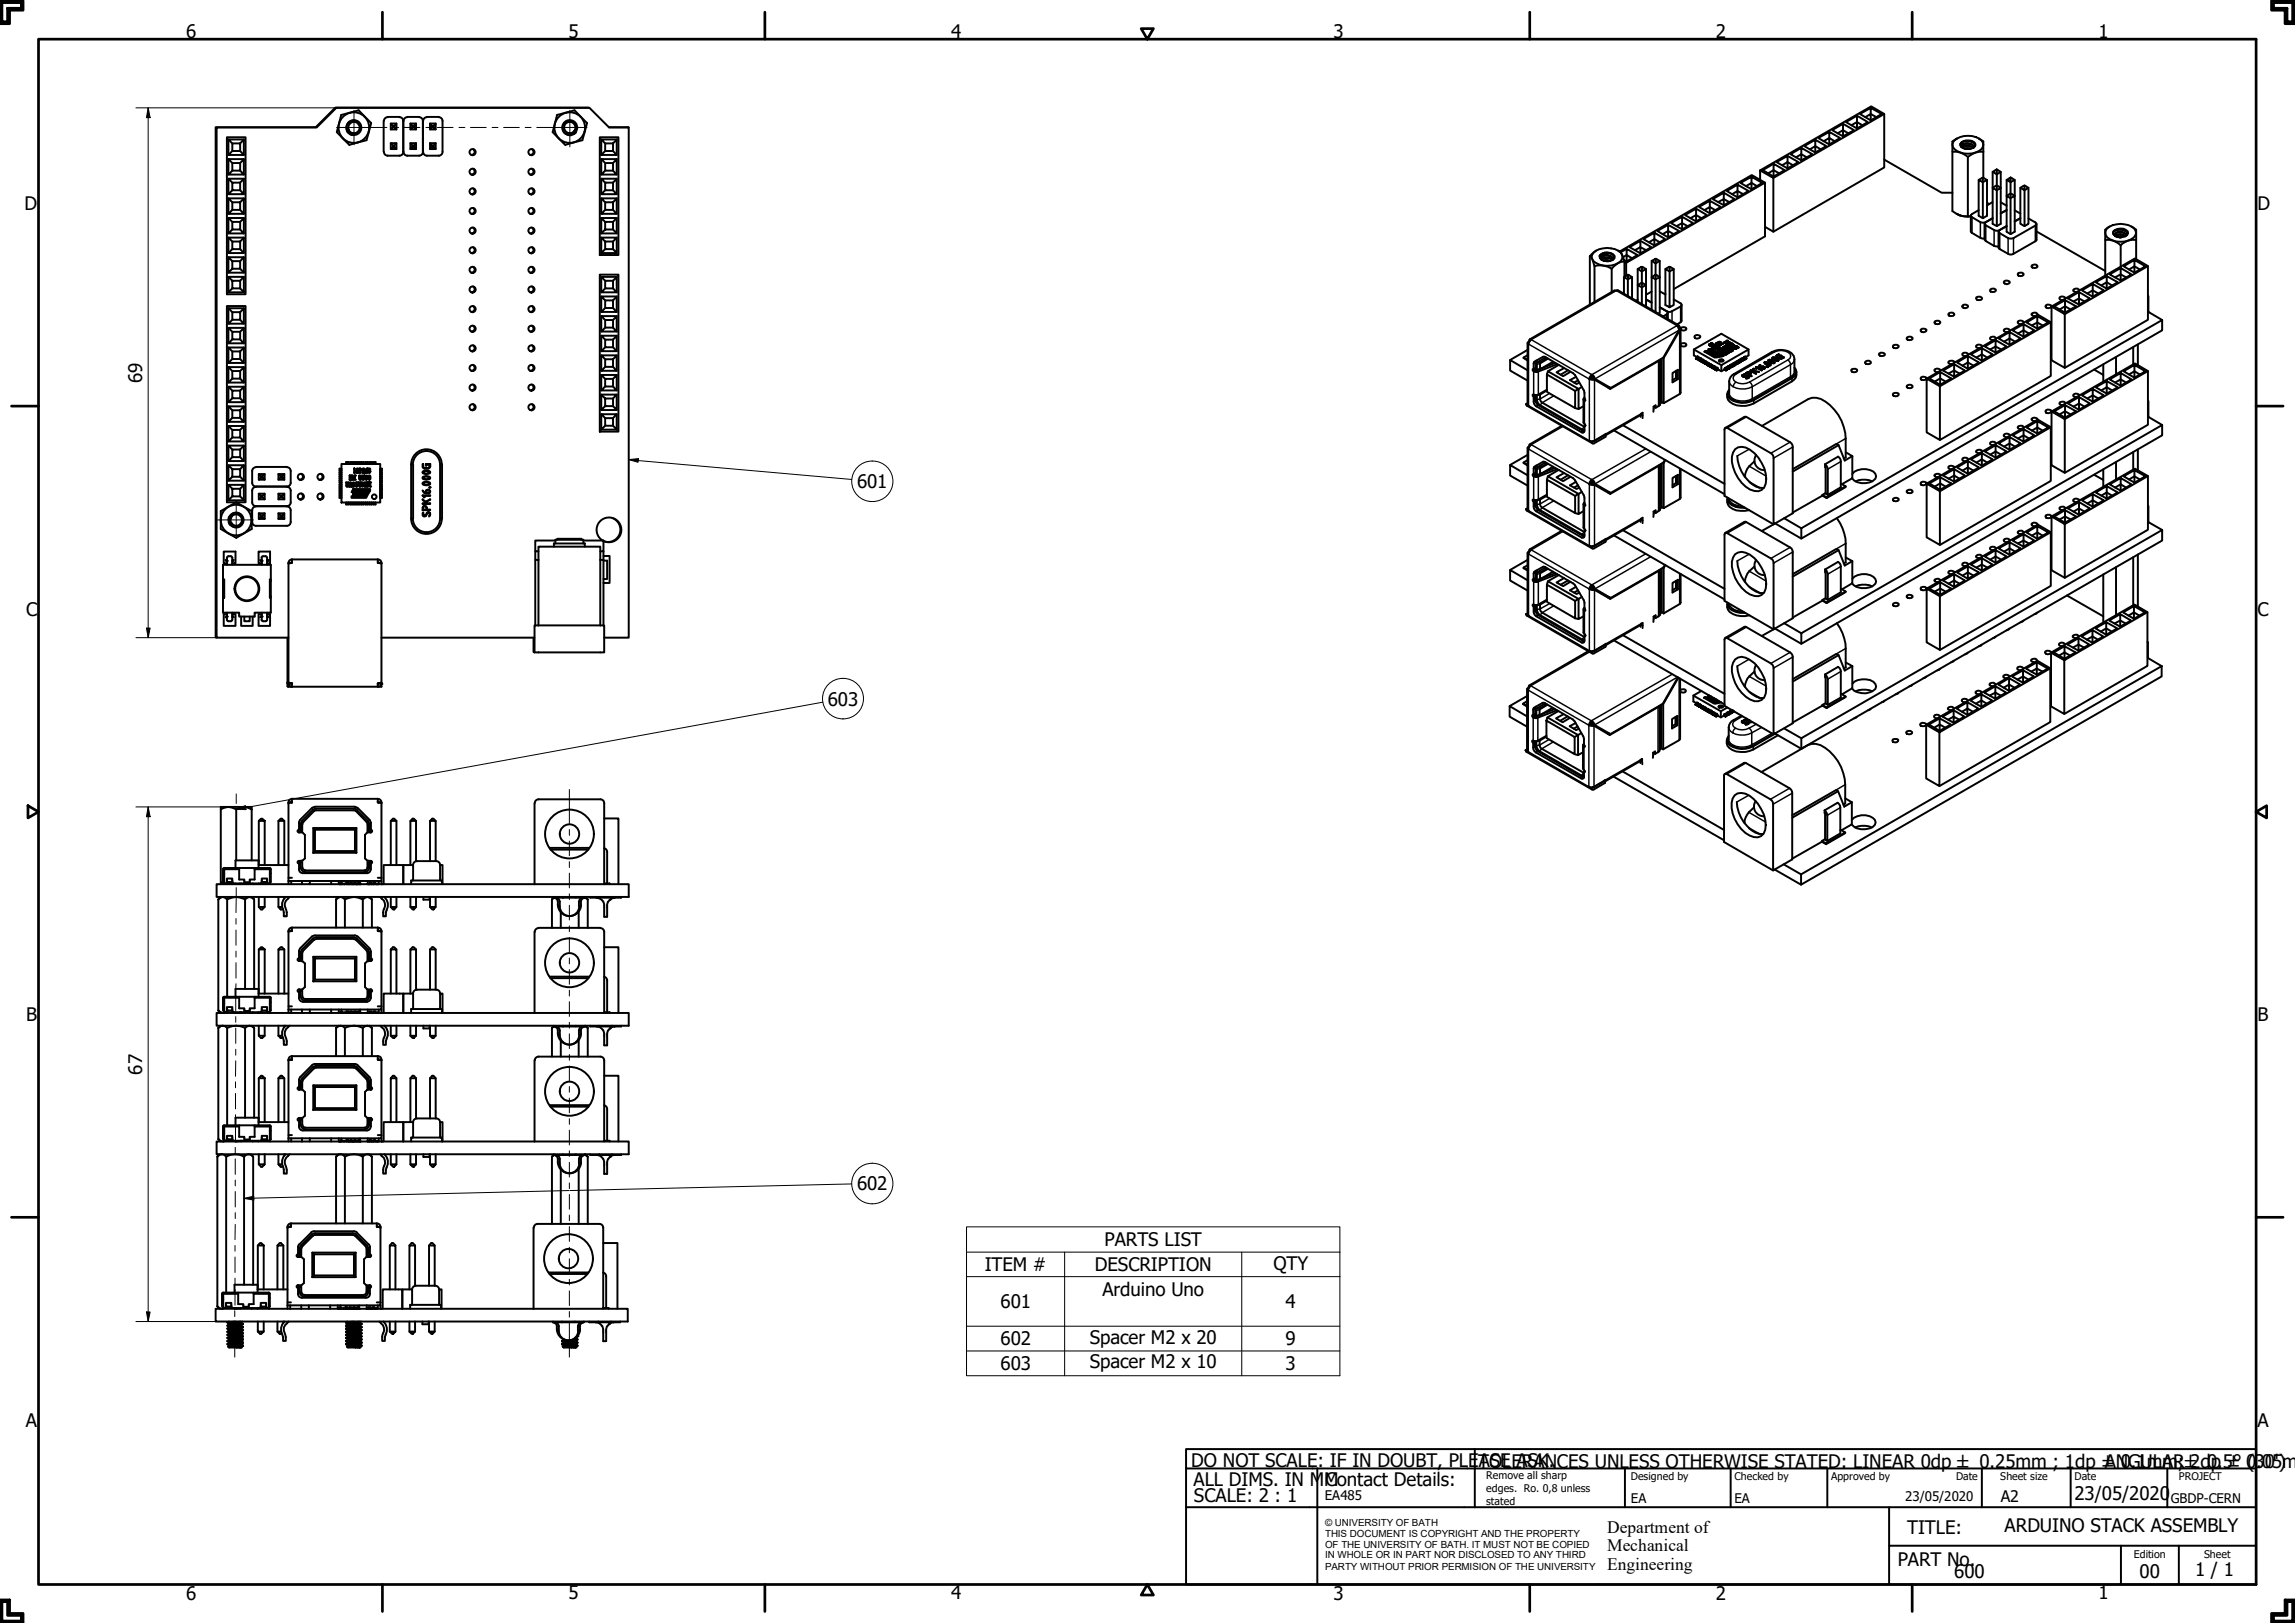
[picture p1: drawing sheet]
<svg xmlns="http://www.w3.org/2000/svg" width="594mm" height="420mm" viewBox="0 0 594 420" stroke-linecap="round" stroke-linejoin="round" font-family="sans-serif">
<defs><g id="words">
<g font-size="4.8">
<text x="48.2" y="9.8">6</text>
<text x="147.2" y="9.8">5</text>
<text x="246.2" y="9.8">4</text>
<text x="345.2" y="9.8">3</text>
<text x="444.2" y="9.8">2</text>
<text x="543.2" y="9.8">1</text>
<text x="6.3" y="54.4">D</text>
<text x="584.4" y="54.4">D</text>
<text x="36.8" y="99.2" transform="rotate(-90 36.8 99.2)">69</text>
<text x="221.9" y="126.3">601</text>
<text x="6.7" y="159.4">C</text>
<text x="584.4" y="159.4">C</text>
<text x="214.2" y="182.7">603</text>
<text x="6.8" y="264.4">B</text>
<text x="584.4" y="264.4">B</text>
<text x="36.8" y="278.2" transform="rotate(-90 36.8 278.2)">67</text>
<text x="221.9" y="308.1">602</text>
<text x="285.9" y="322.6">PARTS LIST</text>
<text x="254.9" y="329">ITEM #</text>
<text x="283.4" y="329">DESCRIPTION</text>
<text x="329.6" y="328.7">QTY</text>
<text x="285.4" y="335.6">Arduino Uno</text>
<text x="259" y="338.7">601</text>
<text x="332.8" y="338.7">4</text>
<text x="282.1" y="347.8">Spacer M2 x 20</text>
<text x="259" y="348.3">602</text>
<text x="332.8" y="348.3">9</text>
<text x="259" y="354.7">603</text>
<text x="282.1" y="354.2">Spacer M2 x 10</text>
<text x="332.8" y="354.7">3</text>
<text x="6.7" y="369.4">A</text>
<text x="584.4" y="369.4">A</text>
<text x="308.4" y="379.7">DO NOT SCALE: IF IN DOUBT, PLE</text>
<text x="382.7" y="380.1">TOLEARSAKN.CES UNLESS OTHERWISE STATED: LINEAR 0dp ± 0.25mm ; 1dp ± 0.1mm;±</text>
<text x="382.8" y="379.7">ASE</text>
<text x="544.8" y="380">ANGULAR 2d0p.5±° 0</text>
<text x="581.8" y="380">(30')</text>
<text x="584" y="380.1">.05mm</text>
<text x="308.9" y="384.7">ALL DIMS. IN MM</text>
<text x="309.1" y="388.9">SCALE: 2 : 1</text>
<text x="343.2" y="384.8">Contact Details:</text>
<text x="537" y="388.4">23/05/2020</text>
<text x="493.7" y="397.2">TITLE:</text>
<text x="518.9" y="396.6">ARDUINO STACK ASSEMBLY</text>
<text x="491.2" y="405.3">PART No.</text>
<text x="505.8" y="408.4">600</text>
<text x="553.8" y="408.4">00</text>
<text x="568.2" y="408.1">1 / 1</text>
<text x="48.2" y="414.1">6</text>
<text x="147.2" y="414.1">5</text>
<text x="246.2" y="414.1">4</text>
<text x="345.2" y="414.1">3</text>
<text x="444.2" y="414.1">2</text>
<text x="543.2" y="414.1">1</text>
</g>
<g font-size="4.5">
<text x="416" y="396.8">Department of</text>
<text x="416" y="401.6">Mechanical</text>
<text x="416" y="406.3">Engineering</text>
</g>
<text font-size="4.1" x="517.9" y="388.7">A2</text>
<g font-size="3.4">
<text x="343" y="388.4">EA485</text>
<text x="422.1" y="389.2">EA</text>
<text x="449" y="389.2">EA</text>
<text x="493.1" y="388.6">23/05/2020</text>
<text x="561.9" y="389.2">GBDP-CERN</text>
</g>
<g font-size="2.7">
<text x="384.7" y="382.9">Remove all sharp</text>
<text x="422.1" y="383.3">Designed by</text>
<text x="449" y="383.3">Checked by</text>
<text x="474" y="383.3">Approved by</text>
<text x="506.3" y="383.1">Date</text>
<text x="517.8" y="383.3">Sheet size</text>
<text x="537" y="383.1">Date</text>
<text x="564" y="383.2">PROJECT</text>
<text x="384.7" y="386.2">edges. Ro. 0,8 unless</text>
<text x="384.7" y="389.5">stated</text>
<text x="552.4" y="403.3">Edition</text>
<text x="570.5" y="403.3">Sheet</text>
</g>
<g font-size="2.5">
<text x="343" y="395">© UNIVERSITY OF BATH</text>
<text x="343" y="397.8">THIS DOCUMENT IS COPYRIGHT AND THE PROPERTY</text>
<text x="343" y="400.7">OF THE UNIVERSITY OF BATH. IT MUST NOT BE COPIED</text>
<text x="343" y="403.5">IN WHOLE OR IN PART NOR DISCLOSED TO ANY THIRD</text>
<text x="343" y="406.3">PARTY WITHOUT PRIOR PERMISION OF THE UNIVERSITY</text>
</g>
</g></defs>
<!-- layer: Visible (ISO) -->
<g fill="none" stroke="#000" stroke-width=".51">
<path d="M58.7 35.5h4.9v40.7h-4.9zM59.1 36.1v4M60.1 37.1h2.1v2h-2.1zM60.1 39.1l-1 1h4l-.9-1M62.2 37.1l.9-1v4M63.1 36.1h-4l1 1M88.3 29.8l4.5-1.2 3.3 3.3-1.2 4.4-4.5 1.2-1.6-1.6-1.6-1.7zM89.8 33.7a1.94 1.94 0 0 1 1.4-2.6 1.94 1.94 0 0 1 2.3 1.8 1.94 1.94 0 0 1-2.1 2.1M90 33.3a1.84 1.84 0 0 0 1.4 1.7M90.4 33.8l-.3-.6a1.56 1.56 0 0 0 1.7 1.4M91.1 34.9l.3 .1M91.2 34.5a1.49 1.49 0 0 1-.7-2.4 1.49 1.49 0 0 1 2.4 .2 1.49 1.49 0 0 1-1.1 2.2h-.6a1.66 1.66 0 0 0 2.1-2 1.66 1.66 0 0 0-2.6-1 1.88 1.88 0 0 0-1 1.9 1.88 1.88 0 0 0 1.4 1.6"/>
<path d="M99.3 31.3v8M99.4 39.3a.98 .98 0 0 0 1 1M100.3 30.3h3.1M100.4 30.3a.98 .98 0 0 0-1 1M101.2 38.6v-1.5h1.4v1.5M101.2 32h1.4M101.2 37.1l.5 .6M101.7 32.6h.3v.3h-.3zM101.7 32.9l-.5 .6h1.4l-.6-.6M101.7 32.6l-.5-.6v1.5M101.7 38h.3l.6 .6h-1.4zM101.7 38v-.3h.3v.3"/>
<path d="M102 32.6l.6-.6v1.5M102.6 37.1l-.6 .6M103.4 30.3a.98 .98 0 0 1 1 1M104.4 39.3a.98 .98 0 0 1-1 1h-3.1M104.4 31.3v8M104.5 39.3a.98 .98 0 0 0 .9 1h3.1M105.4 30.3h3.1M105.4 30.3a.98 .98 0 0 0-.9 1M106.2 38.6v-1.5h1.5v1.5M106.2 32h1.5M106.2 37.1l.6 .6M106.8 32.6h.3v.3h-.3z"/>
<path d="M106.8 32.9l-.6 .6h1.5l-.6-.6M106.8 32.6l-.6-.6v1.5M106.8 38h.3l.6 .6h-1.5zM106.8 38v-.3h.3v.3M107.1 32.6l.6-.6v1.5M107.7 37.1l-.6 .6M108.5 30.3a.98 .98 0 0 1 1 1M109.5 39.3a.98 .98 0 0 1-1 1M109.5 31.3v8M109.5 39.3a.98 .98 0 0 0 1 1M110.5 30.3h3.1M110.5 30.3a.98 .98 0 0 0-1 1"/>
<path d="M111.3 38.6v-1.5h1.5v1.5M111.3 32h1.5M111.3 37.1l.6 .6M111.9 32.6h.3v.3h-.3zM111.9 32.9l-.6 .6h1.5l-.6-.6M111.9 32.6l-.6-.6v1.5M111.9 38h.3l.6 .6h-1.5zM111.9 38v-.3h.3v.3M112.2 32.6l.6-.6v1.5M112.8 37.1l-.6 .6M113.6 30.3a.98 .98 0 0 1 1 1M114.6 39.3a.98 .98 0 0 1-1 1h-3.1"/>
<path d="M114.6 31.3v8M122.4 38.6a.79 .79 0 0 1 .4 1 .79 .79 0 0 1-.8 .5M137.7 38.6a.79 .79 0 0 1 .4 1 .79 .79 0 0 1-.9 .5M144.2 29.8l4.5-1.2 3.3 3.3-1.3 4.4-4.4 1.2-1.6-1.6-1.6-1.7zM146.9 34.5a1.83 1.83 0 0 0 2.2-.3l-.2 .3M148.5 34.1a1.48 1.48 0 0 0-.3-2.3 1.48 1.48 0 0 0-2.2 .9 1.48 1.48 0 0 0 1.5 1.8M148.5 34.1l-1 .4M148.9 33.6a1.72 1.72 0 0 0-1.7-2.3 1.72 1.72 0 0 0-1.5 2.5 1.93 1.93 0 0 0 3.2 .6M148.9 33.6l-.4 .5M148.9 33.6a1.56 1.56 0 0 1-2 .9h.6M149 34.2a1.94 1.94 0 0 0-.6-2.9 1.94 1.94 0 0 0-2.8 1.1 1.94 1.94 0 0 0 1.6 2.5M152.4 27.9h-65.6l-5.1 5h-25.9v132.1h.3"/>
<path d="M155.3 35.5h4.8v30.5h-4.8zM155.6 36.1v4M156.7 37.1h2v2h-2zM156.7 39.1l-1.1 1h4l-.9-1M157.6 32.9l4.9 .1M158.7 37.1l.9-1v4M159.6 36.1h-4l1.1 1M466.3 38.3l-2.8 1.6 2.8 1.6 2.8-1.6-2.8-1.6v1.6l1.4 .8M468.5 38.7l1.4-.9v1.7M469.9 36.2l-2.9 1.6 2.9 1.7 2.9-1.7-2.9-1.6v1.6l1.4 .9M472.1 36.6l1.4-.9v1.7M473.5 34.1l-2.8 1.6 2.8 1.7 2.8-1.7-2.8-1.6v1.6l1.4 .9"/>
<path d="M475.7 34.5l1.4-.8v1.6M477.1 32l-2.8 1.7 2.8 1.6 2.8-1.6-2.8-1.7v1.7l1.4 .8M479.2 32.4l1.5-.8v1.7M480.7 30l-2.9 1.6 2.9 1.7 2.8-1.7-2.8-1.6v1.6l1.4 .8M482.9 30.3l1.4-.8v1.7M484.3 27.9l-2.8 1.6 2.8 1.7 2.8-1.7-2.8-1.6v1.6l1.4 .8M487.7 29.5v13.8l-28.7 16.7M505.4 39.3a5 5 0 0 1 4 1.3M506 36.3a5.8 5.8 0 0 1 6.9 0 1.68 1.68 0 0 1-.6 2.8 5.4 5.4 0 0 1-6.8-1v-1.2zM506.6 35.9l-1.2 .7v18.1l2 1.1-.9-.4M507.6 37a2.6 2.6 0 0 1 3.5 .3l-.1 .7-.3 .3a1.93 1.93 0 0 0-2.6-.2 2.28 2.28 0 0 1 2.6 .2M507.6 37l-.2 .6 .5 .5"/>
<path d="M507.6 37a2.58 2.58 0 0 1 3.8 .3 1.66 1.66 0 0 1-2.1 1.3 1.5 1.5 0 0 1-1.7-.8l.6-.5-.3 .3v.4l.3 .3M507.9 37.8a1.82 1.82 0 0 1 3 .3M508 37.6a1.82 1.82 0 0 1 2.9 .6M508 37.6l-.1 .3 .4 .5M508.2 37.3l-.2 .3M508.5 38.5h1.6M508.6 37.3h1.4M508.6 37.9h1.4M508.7 38.5l1.3 .1M510.8 36.9a2.98 2.98 0 0 0-3.3 .3l-.1 .3M512.3 35.9l1.1 .7v2.7M513.4 39.3a5.2 5.2 0 0 0-4 1.3"/>
<path d="M513.4 39.3v6.7M59.1 41.2v4M59.1 46.3v4M59.1 51.4v4M59.1 56.4v4M60.1 57.4h2.1v2h-2.1zM60.1 52.4h2.1v1.9h-2.1zM60.1 47.3h2.1v2h-2.1zM60.1 42.2h2.1v2h-2.1zM60.1 59.4l-1 1h4l-.9-1M60.1 54.3l-1 1.1h4l-.9-1.1M60.1 49.3l-1 1h4l-.9-1"/>
<path d="M60.1 44.2l-1 1h4l-.9-1M62.2 57.4l.9-1v4M62.2 52.4l.9-1v4M62.2 47.3l.9-1v4M62.2 42.2l.9-1v4M63.1 56.4h-4l1 1M63.1 51.4h-4l1 1M63.1 46.3h-4l1 1M63.1 41.2h-4l1 1M122.4 43.7a.79 .79 0 0 1 .4 .9 .79 .79 0 0 1-.8 .6M122.4 48.8a.79 .79 0 0 1 .4 .9 .79 .79 0 0 1-.8 .6M122.4 53.9a.79 .79 0 0 1 .4 .9 .79 .79 0 0 1-.8 .5"/>
<path d="M122.4 58.9a.79 .79 0 0 1 .4 1 .79 .79 0 0 1-.8 .5M137.7 43.7a.79 .79 0 0 1 .4 .9 .79 .79 0 0 1-.9 .6M137.7 48.8a.79 .79 0 0 1 .4 .9 .79 .79 0 0 1-.9 .6M137.7 53.9a.79 .79 0 0 1 .4 .9 .79 .79 0 0 1-.9 .5M137.7 58.9a.79 .79 0 0 1 .4 1 .79 .79 0 0 1-.9 .5M155.6 56.4h4l-.9 1M155.6 41.2v4M155.6 46.3v4M155.6 51.4v4M156.7 52.4h2v1.9h-2zM156.7 47.3h2v2h-2zM156.7 42.2h2v2h-2z"/>
<path d="M156.7 57.4v2h2v-2h-2l-1.1-1v4l1.1-1M156.7 54.3l-1.1 1.1h4l-.9-1.1M156.7 49.3l-1.1 1h4l-.9-1M156.7 44.2l-1.1 1h4l-.9-1M158.7 52.4l.9-1v4M158.7 47.3l.9-1v4M158.7 42.2l.9-1v4M159.6 56.4v4l-.9-1M159.6 51.4h-4l1.1 1M159.6 46.3h-4l1.1 1M159.6 41.2h-4l1.1 1M431.8 58.2l-2.8 1.6 2.8 1.6 2.9-1.6-2.9-1.6v1.6l1.5 .8"/>
<path d="M434 58.5l1.4-.7v1.6M435.4 56.1l-2.8 1.7 2.8 1.6 2.9-1.6-2.9-1.7v1.7l1.4 .7M437.6 56.5l1.4-.8v1.6M439 54l-2.8 1.7 2.8 1.6 2.8-1.6-2.8-1.7v1.7l1.4 .8M441.2 54.4l1.4-.8v1.6M442.6 52l-2.8 1.6 2.8 1.6 2.9-1.6-2.9-1.6v1.6l1.4 .8M444.8 52.3l1.4-.8v1.6M446.2 49.9l-2.8 1.6 2.8 1.6 2.8-1.6-2.8-1.6v1.6l1.4 .8M448.4 50.3l1.4-.9v1.7M449.8 47.8l-2.8 1.6 2.8 1.7 2.8-1.7-2.8-1.6v1.6l1.4 .9M452 48.2l1.4-.9v1.7M453.4 45.8l-2.9 1.5 2.9 1.7 2.8-1.7-2.8-1.5v1.5l1.4 .9"/>
<path d="M455.6 44.1l3.4 2 28.7-16.6-3.3-2-28.8 16.6v2.5M456.9 47.3v13.9l-23.6 13.6M459 46.1v13.9l-2.1-1.3M459.1 42.4l-2.8 1.6 2.8 1.7 2.9-1.7-2.9-1.6v1.6l-1.4 .9M460.6 44.9l-1.5-.9v1.7M462.7 40.4l2.8 1.6-2.8 1.6-2.8-1.6 2.8-1.6v1.6l-1.4 .8M464.1 42.8l-1.4-.8v1.6M464.9 40.7l1.4-.8v1.6M487.7 41.3l14.9 8.6h2.8M509.4 56l-2-.2 1.8 .3 1-.1M509.4 40.6v15.4M509.4 56h.8"/>
<path d="M510.2 55.9v4.2l2.4 1.5 .5 .2 .6-.1M512.2 54.4l-1.7 1-.3 .3v.3l2.4 1.5h1.4M513.1 46.1l.2 .1v1l1-.6v9.3l-1 .6-1.1-.6v-9.3l1.1 .6v9.3M513.1 46.1h.4l-.2 .1M513.1 46.1l-.9 .5M513.5 46.1l.8 .5M513.7 57.9v4.1l.3 .4 2.2 1.3 1.1 .1M514 57.5l-.2 .3 .2 .5 2.6 1.4 1.1-.2M514.3 52.5l.6 .3M515.8 56.5l-1.8 1M515.8 52.3l-1.5 .9M515.8 44.5v4.1l.8-.5"/>
<path d="M516.6 44h.5zM516.6 44l-.8 .5 1.1 .6v-1M516.6 48.1l.3 .1v1.1l1-.7v9.4l-1 .5-1.1-.5v-9.4l1.1 .7v9.2M516.6 48.1h.5l-.2 .1M517.1 44l.8 .5-1 .6v2.9M517.9 52.4l1.5 .9M517.9 44.5v4.1l-.8-.5M519.4 54.4l-1.5 .8M519.4 58.5l-1.7 1M519.4 46.6v4.1l.9-.5M520.3 46.1h.4zM520.3 46.1l-.9 .5 1 .6v-1"/>
<path d="M520.3 50.2l.1 .1v1l1.1-.6v9.3l-1.1 .6-1-.6v-9.3l1 .6v9.3M520.3 50.2h.4l-.3 .1M520.7 46.1l.8 .5-1.1 .6v2.9M521.5 54.5l1.5 .8M521.5 46.6v4.1l-.8-.5M523 48.6v9.4l1.1 .5M523 56.5l-1.5 .8M523.8 48.1h.5zM523.8 48.1l-.8 .5 1.1 .7v-1.1M524.3 48.1l.8 .5-1 .7v9.2M525.1 56.6l1.8 1 .2 .5-5.9 3.5h-1.4l-2.1-1.2-.3-.3 .3-.6M525.1 48.6v9.4l-1 .5"/>
<path d="M527.2 58l-.1 4.3-6.3 3.6-1-.2-2.4-1.4-.1-4.3M527.2 59.9l17.8 10.2M545.5 59.1a5.8 5.8 0 0 1 6.9 0 1.61 1.61 0 0 1-.6 2.8 5.9 5.9 0 0 1-6.3-.5 1.61 1.61 0 0 1 0-2.3zM546.1 58.7l-1.1 .8v11.9M550.1 59.7a3.2 3.2 0 0 0-2.9 .2M551.8 58.7l1.2 .8v7.6M59.1 71.7v4l1-1M59.1 66.6h4l-.9 1M59.1 75.7h4M59.1 70.6h4M59.1 61.5v4M59.1 79.8v4"/>
<path d="M60.1 62.5h2.1v2h-2.1zM60.1 72.7h2.1v2h-2.1zM60.1 72.7l-1-1h4l-.9 1M60.1 67.6v2h2.1v-2h-2.1l-1-1v4l1-1M60.1 64.5l-1 1h4l-.9-1M62.2 62.5l.9-1v4M63.1 71.7v4l-.9-1M63.1 66.6v4l-.9-1M63.1 61.5h-4l1 1M63.1 79.8h-4l1 1M122.4 64a.79 .79 0 0 1 .4 1 .79 .79 0 0 1-.8 .5M122.4 69.1a.79 .79 0 0 1 .4 .9 .79 .79 0 0 1-.8 .6"/>
<path d="M122.4 74.2a.79 .79 0 0 1 .4 .9 .79 .79 0 0 1-.8 .6M122.4 79.3a.79 .79 0 0 1 .4 .9 .79 .79 0 0 1-.8 .5M137.7 64a.79 .79 0 0 1 .4 1 .79 .79 0 0 1-.9 .5M137.7 69.1a.79 .79 0 0 1 .4 .9 .79 .79 0 0 1-.9 .6M137.7 74.2a.79 .79 0 0 1 .4 .9 .79 .79 0 0 1-.9 .6M137.7 79.3a.79 .79 0 0 1 .4 .9 .79 .79 0 0 1-.9 .5M155.3 71.1h4.8v40.6h-4.8zM155.6 61.5v4l1.1-1M155.6 71.7v4M155.6 76.8v4M155.6 65.5h4M155.6 60.4h4"/>
<path d="M156.7 77.8h2v1.9h-2zM156.7 72.7h2v2h-2zM156.7 79.7l-1.1 1.1h4l-.9-1.1M156.7 74.7l-1.1 1h4l-.9-1M156.7 62.5h2v2h-2zM156.7 62.5l-1.1-1h4l-.9 1M158.7 77.8l.9-1v4M158.7 72.7l.9-1v4M159.6 76.8h-4l1.1 1M159.6 71.7h-4l1.1 1M159.6 61.5v4l-.9-1M411.5 66.3a3.8 3.8 0 0 1 1.2 2.6"/>
<path d="M411.5 66.3v12.5M412.7 68.9a5.6 5.6 0 0 1 4.5 .7M412.7 68.9v9.2M413.2 64.9a1.69 1.69 0 0 0-1.2 1.6 1.69 1.69 0 0 0 1.2 1.6 5.9 5.9 0 0 0 6.3-.4 1.68 1.68 0 0 0-.7-2.8 5.9 5.9 0 0 0-7.3 1.4M414.1 66.2v.2M414.5 67l.3 .4M414.6 66.6a1.9 1.9 0 0 1 2.9 .5M414.6 66.6l-.1 .4M415 67.5l.9-.1 .9 .1M415.2 67.5h1.5M415.2 66.2h1.4M415.2 67.5h1.4"/>
<path d="M415.2 66.8h1.4M415.3 66.1a1.55 1.55 0 0 1 2.1 1.1M415.3 65.4h1l.9 .3a.88 .88 0 0 1 .6 .8 .88 .88 0 0 1-.5 .9 2.1 2.1 0 0 0-2.7-.2 1.92 1.92 0 0 1 2.8 .1M415.3 66.1l-.7 .5M415.3 65.4l-1.2 .8M415.3 65.4a2.45 2.45 0 0 1 2.7 .9 1.48 1.48 0 0 1-1.9 1.4 1.66 1.66 0 0 1-2-1.3 1.45 1.45 0 0 1 1.7-.4 1.12 1.12 0 0 0-1.3 1M415.8 66l-.5 .1M417.2 69.6v6M417.6 66a2.77 2.77 0 0 0-3.5 .2M418.8 64.9l.8 .5 .9 2.3M419.2 65.1l34.3-19.8 3.4 2-36 20.8-.4-.3M420.1 66.6l1-.6v-1.6l2.8 1.6-2.8 1.7-.7-.4"/>
<path d="M420.4 71.7v4.4M420.5 67.7a4.3 4.3 0 0 0-3.3 1.9M420.5 67.7v4M420.9 68.1v3.3M421.1 64.4l-1.6 .9M421.2 71.2h.4zM421.2 71.2l-.8 .5 1 .6v4.3M421.6 71.2l.9 .5-1.1 .6v-.9M422.5 66.8l-1.4-.8v1.7M422.5 71.7v5.6M423.9 69.6v4.2l.9-.5M423.9 77.6l-.4 .2"/>
<path d="M424.6 62.3l2.9 1.7-2.9 1.6-2.8-1.6 2.8-1.7v1.7l-1.4 .7M424.8 69.1h.4zM424.8 69.1l-.9 .5 1.1 .7v2.9M425 78.7v-4.3l1.1-.6v5.6M425 73.4v1l-1.1-.6v4.3M425.2 73.3h-.4l.2 .1M425.2 69.1l.9 .5-1.1 .7v-1M426.1 69.6v4.2l-.9-.5-.2 .1M426.1 64.7l-1.5-.7v1.6M426.1 77.5l1.4 .8M426.8 62.7l1.4-.8v1.6M427.5 67.5v4.2l.9-.5"/>
<path d="M427.5 75.5l-1.4 .8M428.2 60.2l-2.8 1.7 2.8 1.6 2.8-1.6-2.8-1.7v1.7l1.4 .8M428.4 67.1h.4zM428.4 67.1l-.9 .4 1.1 .7v2.9M428.6 71.4v.9l-1.1-.6v8.5M428.8 71.2h-.4l.2 .2M428.8 67.1l.8 .4-1 .7v-1M429.6 67.5v4.2l-.8-.5-.2 .2M429.6 79.5l1.8 1.1M429.6 75.4l1.5 .8M430.4 60.6l1.4-.8v1.6M431.1 76.1l-.1 .1"/>
<path d="M432 69.1l-.9 .5M432.2 69.3v1l-1.1-.7v9.4l1.1 .5 1.1-.5v-9.4l-1.1 .7v9.2M432.2 69.3l.2-.2 .9 .5M432.4 69.1h-.4l.2 .2M433.3 77.5l1.7 1 .3 .6-2.9 1.7-1-.2M435.3 78.9v4.1l-.3 .4-.9 .6M508.1 79l.4-.2 .5 .1 .4 .2 .1 .3a.97 .97 0 0 1-1.6 0zM511.6 76.9l1-.1 .4 .3 .1 .3a1.01 1.01 0 0 1-1.6-.1zM515.2 74.9l1-.2 .4 .3v.3a1 1 0 0 1-1.5-.1zM518.8 72.8l.4-.2 .6 .1 .4 .2 .1 .3a.97 .97 0 0 1-1.6-.1zM522.4 70.7l1-.1 .4 .2v.4a.95 .95 0 0 1-1.5-.2zM526 68.7l1-.2 .4 .2v.4a1.08 1.08 0 0 1-1.6-.1z"/>
<path d="M529.6 79l.4-.2 .6 .1 .4 .2 .1 .3-.9 .4-.7-.4zM531.1 79.4l3.4 1.9 21.5-12.4-3.4-2-21.5 12.5v13.9l3.4 1.9v-13.9M534.5 77.7l-2.8 1.6 2.8 1.6 2.9-1.6-2.9-1.6v1.6l-1.4 .8M534.6 77.3l-.1-.3a.99 .99 0 0 0-1.4 .1v.3l.9 .3M538.2 75.6l2.8 1.7-2.8 1.5-2.9-1.5 2.9-1.7v1.7l-1.4 .7M538.2 75.2v-.2a1.05 1.05 0 0 0-1.6 .1l.1 .3 .8 .2M539.6 78l-1.4-.7v1.5M540.3 76l1.4-.8v1.6M541.7 73.5l-2.8 1.7 2.8 1.6 2.9-1.6-2.9-1.7v1.7l1.5 .8M543.9 73.9l1.4-.8v1.6M545 62.1a4.6 4.6 0 0 1 4 1.4M545.3 71.5l-2.8 1.6 2.8 1.6 2.9-1.6-2.9-1.6v1.6l1.4 .8"/>
<path d="M547.4 60.9l-.3-.3a1.32 1.32 0 0 1 1.7-1.2 1.67 1.67 0 0 1 1.8 1.1l-.4 .6a2.23 2.23 0 0 0-2.6-.1M547.4 60.9a2.4 2.4 0 0 0 1.8 .5M547.4 60.9l-.4-.4a1.49 1.49 0 0 1 1.8-1.3 1.66 1.66 0 0 1 2.1 1.2l-.3 .5-.6 .4-.8 .1M547.4 60.7a1.81 1.81 0 0 1 3 .2 1.8 1.8 0 0 0-2.9-.3v.3l.4 .3M547.5 71.8l1.5-.8v1.6M547.6 61.1l.6-.3a2.21 2.21 0 0 1 1.9 .4M547.9 61.2l.4 .2M547.9 61.2l-.4-.3 .3 .4M548.1 60.2h1.4M548.1 60.8h1.4M548.2 61.4h1.2M548.4 61.4h.7"/>
<path d="M548.5 61.4h.5M549 69.4l-2.9 1.6 2.9 1.6 2.8-1.6-2.8-1.6v1.6l1.4 .8M549 63.5v5.6M549.2 61.4h-.5M551.1 69.8l1.4-.9v1.7M552.5 67.3l-2.8 1.6 2.8 1.7 2.9-1.7-2.9-1.6v1.6l1.4 .9M553 62.1a4.5 4.5 0 0 0-4 1.4M556 76.6l.1 4.2 3.6 2M556 68.9v13.9l-21.5 12.4M59.1 84.9v4M59.1 90v4M59.1 95v4"/>
<path d="M60.1 96.1h2.1v1.9h-2.1zM60.1 91h2.1v1.9h-2.1zM60.1 85.9h2.1v2h-2.1zM60.1 80.8h2.1v2h-2.1zM60.1 98l-1 1h4l-.9-1M60.1 92.9l-1 1.1h4l-.9-1.1M60.1 87.9l-1 1h4l-.9-1M60.1 82.8l-1 1h4l-.9-1M62.2 96.1l.9-1.1v4M62.2 91l.9-1v4M62.2 85.9l.9-1v4M62.2 80.8l.9-1v4"/>
<path d="M63.1 95h-4l1 1.1M63.1 90h-4l1 1M63.1 84.9h-4l1 1M122.4 84.3a.79 .79 0 0 1 .4 1 .79 .79 0 0 1-.8 .5M122.4 89.4a.79 .79 0 0 1 .4 1 .79 .79 0 0 1-.8 .5M122.4 94.5a.79 .79 0 0 1 .4 .9 .79 .79 0 0 1-.8 .6M122.4 99.6a.79 .79 0 0 1 .4 .9 .79 .79 0 0 1-.8 .6M137.7 84.3a.79 .79 0 0 1 .4 1 .79 .79 0 0 1-.9 .5M137.7 89.4a.79 .79 0 0 1 .4 1 .79 .79 0 0 1-.9 .5M137.7 94.5a.79 .79 0 0 1 .4 .9 .79 .79 0 0 1-.9 .6M137.7 99.6a.79 .79 0 0 1 .4 .9 .79 .79 0 0 1-.9 .6M155.6 81.8v4"/>
<path d="M155.6 86.9v4M155.6 92v4M155.6 97.1v4M156.7 98.1h2v2h-2zM156.7 93h2v2h-2zM156.7 87.9h2v2h-2zM156.7 82.8h2v2h-2zM156.7 95l-1.1 1h4l-.9-1M156.7 89.9l-1.1 1h4l-.9-1M156.7 84.8l-1.1 1h4l-.9-1M158.7 98.1l.9-1v4M158.7 93l.9-1v4"/>
<path d="M158.7 87.9l.9-1v4M158.7 82.8l.9-1v4M159.6 97.1h-4l1.1 1M159.6 92h-4l1.1 1M159.6 86.9h-4l1.1 1M159.6 81.8h-4l1.1 1M395.4 95.9l-4.5-2.7v2.7l4.5 2.6M395.4 88.8v15.8l.3 .4-.7-.4M395.4 93.1l-1-.5 1 .7M395.4 90.6l-4.5 2.6M395.4 91.9l-1 .7M396 88.3v-.4h.4l-.7 1.2-.2-.5h.3"/>
<path d="M397 95.5l.1-1.7 2.5-1.5 7.6 4.3 .5 .5 2.3 3.9 .1 2.2 .2 .2v.3h-.2M397 95.5h-.3l.3 .6M397 96.1l.6 .2 .6-.1M397.3 95.4l.2 .5M397.5 95.9h.3M397.5 95.9l-.5 .2M397.7 93.3l-.2 .5v1.5l-.5 .2M397.8 95.7l-.2-.2v.4M398.3 95.6l-.5 .3M400.1 92.5l-2.2 1.4-.1 1.8M400.4 96.9l7.3 4.3v4.4l-7.3-4.1zM400.4 96.9l.3-.8 7.9 4.6-.9 .5"/>
<path d="M400.6 92.8l-1.9 1.1v1.7l-.9 .1M402 93.6l-3.3 2M402.6 94l-3.6 1.4M403.1 94.3l-4.9 1.9-.4-.3M403.5 94.5l-2.8 1.6M404.9 95.3l-2 1.1 1.7 1 1.9-1.2M405.9 95.9l-1.9 1.1M407.9 97.6l-1.5 .8 1.7 1 .7-.4M408.5 98.5l-1 .5M411.4 98.1l1.3 .2M411.9 97.8l-.5 .3M411.9 97.8l.2 .1"/>
<path d="M412.1 97l.5 .5 .3 .6M412.1 97l-.6 .7-.1 .4M412.1 97v.6M412.1 97.6h.1M412.1 97.6h-.1M412.1 97.8v.2l.6 .3M412.2 97.6l-.3 .2M412.3 97.7l.6 .4M428.6 80.8v-8.5l1-.6v9.3l-.3 .2M429.6 93.1l-12.8 7.6-4.1-2.4M430.1 92.8v11.3l.6 .3M430.5 92.6l-13.6 7.8-4-2.3"/>
<path d="M430.5 92.6l.2 .1M431.4 80.6l.3 .5-1.2 .8M431.7 81v1.6M433.8 96v1.9l.5 .2v-2.4l-1.4 .9v2.4l1.4-.9M433.8 97.9l-.9 .5M434.6 84.2l-15.9-9.1-.9 .1-21.8 12.7M434.8 85.6l-4.1 7.1v11.7M434.8 84.7a.52 .52 0 0 1 0 .9M434.8 85.6l-.2-.1-4.1 7.1M434.8 84.7l-.4-.5-.3 .1 .2 .2 .3 1M434.8 84.7l-.3 .1M435 85a1.06 1.06 0 0 1 1.6 .1 .9 .9 0 0 1-1.6 .2"/>
<path d="M435 89.1a.99 .99 0 0 1 1.6 .2 .99 .99 0 0 1-1.6 .2M435 85.1v16.5l-.2 .4-4.1 2.4M438.5 90.5l7.1 4M438.7 86.9l.5-.2 .5 .1 .4 .2v.3a.91 .91 0 0 1-1.5-.1zM439 92.8l.4 .3zM439.4 92.3l.3 .2v.3l-.3-.2zM439.4 92.6l-.4 .2M439.4 92.3l.3 .2M439.7 93.2l.4 .3zM439.7 92.5l.4 .4M439.8 92.8l-.4 .2M439.8 92.8h-.1"/>
<path d="M439.9 92.8l-.5 .3M440.1 92.7l.3 .2v.3l-.3-.2zM440.1 93l-.4 .2M440.1 92.7l.3 .2M440.4 93.6l.4 .3zM440.4 92.9l.4 .4M440.4 93.2l-.3 .3 .5-.3M440.8 93.1l.3 .2v.3l-.3-.1zM440.8 93.1l.7 .6M440.8 93.4l-.4 .2M441.1 94l.4 .3zM441.2 93.6h-.1"/>
<path d="M441.3 91l.2-.1 2.3 1.3 1-.5 .2 .1M441.3 93.6l-.5 .3M441.3 93.6l-.5 .2M441.5 93.5l.3 .2v.3l-.3-.2zM441.5 93.5l.7 .6M441.5 93.8l-.4 .2M441.5 90.9l-.3 .1 2.7 1.6 .5-.1-.3-.2M441.5 90.8l2.3 1.4M441.8 94.4l.4 .3zM441.8 94h.1M442 94l-.5 .3M442.2 94l.3 .1v.4l-.3-.2z"/>
<path d="M442.2 94l.6 .5M442.2 94.2l-.4 .2M442.3 90.5l.7 .2M442.4 89.2h.1M442.5 89.3v.2M442.5 89.1v.1M442.5 89.4l.1 .1M442.5 91l.4 .2M442.5 94.8l.5 .3zM442.5 89.2l-.1 .1 .2 .2M442.5 89.1l.1 .1M442.6 91h.6"/>
<path d="M442.6 89.1h.2M442.6 89.4l.1 .1M442.6 94.4l-.1 .1M442.7 89.4h.1M442.7 90.3l.3 .3-.8 .5-.4-.1 .7-.4-.5 .4M442.7 90.5l-.5-.1 .3 .2M442.7 94.5l-.5 .2M442.7 94.4l-.5 .3M442.7 89.3l.1 .1M442.8 90.9l-.3 .1 .4 .3-.4-.2-.2 .1M442.8 89.4h.1M442.8 89.4l-.2 .1"/>
<path d="M442.8 90.8l.4 .2M442.8 94.3l.4 .2v.3l-.4-.1zM442.8 90.4l.3-.1 3.1 1.8M442.8 94.6l-.3 .2M442.8 94.3l.5 .2M442.9 90.8l.2-.1 .5 .3M443 88.8l.4 .3M443 88.8l.2 .3h-.4M443 88.8l.4 .3-.9 .1M443 95l.4-.2-.4 .3M443.1 90.7l-.3 .1 .4 .2M443.1 90.7l.6 .3-.9 .5-.6-.3 .3-.1"/>
<path d="M443.1 90.3l3.1 1.8-.2 .1-3.3-1.9h.4M443.2 89.8h.1M443.2 95.2l.5 .3zM443.2 94.5l.1 .3M443.2 91.6l.1 .1M443.3 91.7h.1M443.3 94.8h-.1M443.3 94.8l.3 .2M443.4 89.3l-.6 .3 .7-.3 .3 .1M443.4 89.3h.1M443.6 94.8l.3 .2v.3l-.3-.3zM443.6 90l.1 .1z"/>
<path d="M443.6 90h-.1M443.6 89.9v.1M443.6 95l-.4 .2M443.6 94.8l.4 .1M443.6 89.9l-.1 .1M443.7 90v.1M443.7 90l.1 .1M443.7 89.2l.1 .1M443.7 89.2l-.2 .1M443.7 89.2v.1M443.7 89.5h.1M443.7 91.1l-.7 .5"/>
<path d="M443.7 91l.4 .2-.8 .5M443.7 89.3h.1M443.8 89.3l.1 .2M443.8 89.5l-.6 .3M443.8 90l.1 .1M443.8 89.8l.1 .1M443.9 89.3h-.1M443.9 89.5l-.7 .3M443.9 89.4v.1M443.9 95.6l.5 .3zM443.9 89.7v.1M443.9 89.8h.1"/>
<path d="M443.9 89.9l.3 .1M443.9 95l.4 .4M443.9 89.7l-.1 .1M443.9 89.6h.1M443.9 89.8v.1M443.9 89.6v.1M444 89.8v.1M444 91.2l-.3-.1-.7 .5M444 89.7l-.2 .1M444.1 89.8v.1M444.1 91.2l.3 .2-.9 .5 .9-.4 .2 .1M444.1 90h-.2"/>
<path d="M444.1 89.6l-.2 .1M444.1 91.3l-.8 .4M444.1 95.2l-.4 .3 .4-.3-.2 .1M444.1 89.6h.1M444.2 89.8v.1M444.2 88.9l.4-.1 .3 .1M444.2 88.9h.1M444.2 89.6h.1M444.2 89.6l-.3 .1M444.2 89.8h.1M444.2 90.3h.2M444.2 89.6l.2 .1"/>
<path d="M444.3 89.6l-.1 .2h-.2M444.3 95.2l.3 .2v.3l-.3-.2zM444.3 89.6l.1 .2M444.3 91.4l-.2-.1-.8 .4M444.3 90.3l.6-.3-.8 .3h.4M444.3 95.4l-.4 .2M444.3 95.2l.4 .2M444.4 89.7l-.1 .1M444.4 90.3h.1M444.4 89.6v.1M444.4 89.6v.2l-.5 .3-.4-.1M444.4 91.5l-.9 .4"/>
<path d="M444.4 91.4l.3 .1-.9 .6-.8-.5M444.5 90.3h.1M444.6 95.4l.1 .2 .9 .5 .9-.5v-.2M444.8 90.7l.5-.6-.5 .6M444.8 91.7h.3l-1 .6 .1 .2M444.8 95.6l-.4 .3M444.8 90.7h.1M444.8 91.6l-1 .6M444.8 95.7l-.4 .2M444.9 89.3h.1M444.9 89.2v.1M444.9 89.3l.3 .2"/>
<path d="M444.9 89.1h.1M444.9 88.9l.5-.2-.8 .4 .3-.1M444.9 88.6l-.7 .3M444.9 88.6h.1M444.9 89.3v.1M444.9 90.6v.1M445 89.2l.5 .1-.3 .1zM445 89.2l-.1 .1M445 89.1h.1M445 88.5l-.3 .2 .2 .2-.3-.1M445 93.4a.77 .77 0 0 1 1.2 0M445.1 90.3l.3 .2-.5 .1z"/>
<path d="M445.1 89.1h.1M445.1 91.9l-.9 .4 .3 .2 1.4-.3-.4-.1M445.1 91.8l.3 .2-.4 .2h.5h-.5M445.1 93.1h.9l.2 .2a.73 .73 0 0 1-1.3 0zM445.2 90.9v.1M445.2 90.8h.1M445.2 89.1h.1M445.2 89.4v.1M445.3 90.8l-.1 .2M445.3 90.1l-.1 .2 .3 .2-.3-.2M445.3 90.8v.2M445.3 90.8h.1"/>
<path d="M445.3 89.1l.2 .2-.2-.2M445.3 92l-.2-.1-.8 .5M445.4 90.5h.1M445.5 92l.3 .2M445.5 90.4l.2-.1-.9 .4M445.5 89.3h.1M445.6 90.7l.3-.1 .1 .2M445.6 90.7h.1M445.6 90.5l.2 .1M445.7 91.2l.3 .2M445.7 90.3h.1M445.8 91.2l.2 .2"/>
<path d="M445.8 90.9l-.4 .1M445.8 90.5l.1 .1M445.8 91.2h-.1M445.8 89.1l-.3 .1M445.8 89h.1M445.9 90.5l.1 .1M445.9 89v.1M445.9 89l-.7 .5M446 90.6l.2 .1M446 90.8l-.2 .2M446 90.5l.2 .1M446 89.8h.2"/>
<path d="M446.1 89.9l.4 .1zM446.2 90h.1M446.2 90.7l-.5 .3h-.5M446.2 91.2h.2l-.2-.1 .1 .1M446.3 91.3l-.3 .1M446.3 88.6v.1M446.3 90.1h.1M446.3 89.7h.1M446.4 90h.1M446.4 90.8l.3 .2M446.4 90.8l.4 .2-.8 .4M446.4 89.6h.1"/>
<path d="M446.4 95.6l.1 .1M446.5 95.4l.3-.2v.3l-.3 .2zM446.5 89.8v.1M446.5 89.7v.2M446.5 89.6l-.3 .2M446.5 88.6l-.1 .1M446.5 89.9a.26 .26 0 0 1-.2 .2 .26 .26 0 0 1-.3-.3l.2 .2M446.5 89.6h.2M446.5 88.6l-.2 .1M446.5 89.8v.2M446.6 90.2l.1 .1M446.6 91.4l-.2 .1"/>
<path d="M446.7 89.9h.1M446.7 90.1l-.1 .2 .2 .1M446.7 91.1l-.3 .1M446.7 89.5h.1M446.7 90.1h.1M446.7 89.6h.1M446.8 95.9l-.5-.2 .5 .2 .4-.3-.4 .3M446.8 89.6l.2 .2M446.8 88.9l.2 .2M446.8 90.3v.1M446.8 89.8v.1M446.8 90.1h.2"/>
<path d="M446.8 90.3h.2M446.8 89.6h.2M446.8 95.4l.4 .2M446.8 95.2l-.3 .2M446.9 89.7l-.1 .1M447 90l.5 .1M447 90.3l-.2 .1M447 89.7l-.5 .2M447 95.2l.5 .3 .4-.2-.4 .2zM447 91.4l-.3 .4zM447 89l.1 .1M447 88.8l.2 .1"/>
<path d="M447 88.3l-.7 .4M447 88.2l-.5 .5M447 88.7v.1M447.1 89h.2M447.1 95.2l.1 .1M447.2 95l.3-.2v.2l-.3 .3zM447.2 95l-.4 .4M447.2 88.7l-.2 .1M447.2 88.6h.1M447.2 88.8h.1M447.2 88.9h.1M447.2 89.8l.5 .2-.9 .1v.3l-.1-.1"/>
<path d="M447.2 89.9l.3 .1M447.2 91.3l-.6 .2 .4-.4-.8 .4 1-.1M447.2 91.3l-.3 .4M447.2 88.6h.4M447.2 89.8l.3 .2M447.2 89.8h.1M447.2 91.2v.1M447.3 90.5v.1M447.3 90.6l.1 .1M447.3 90.7h.1M447.3 88.9h.1M447.3 90.5h-.1"/>
<path d="M447.3 90.4h.2M447.3 89.3h.1M447.4 90.4h.2M447.4 90.5l-.2 .1 .3 .1M447.4 91.4l-.5 .2M447.4 91.4h.1M447.4 88.9l-.4 .2M447.4 90.7h.1M447.5 90.7h.1M447.5 90.3h.2M447.5 91.4h.1M447.5 91.4l-.8 .4"/>
<path d="M447.5 90.4l.2 .1M447.5 90.4l-.2 .1M447.5 89.2l.6-.1zM447.5 90.4l.3-.2 .2 .2M447.5 95l.4 .2M447.5 94.8l-.3 .1M447.5 89.2v.1M447.6 90.7h.1M447.6 88.6h-.4v.3M447.6 88.6l.1 .2M447.6 90.3l.2 .2M447.6 88.6l.1 .1"/>
<path d="M447.7 90.5l-.3 .2M447.7 90.6h.1M447.7 90.5h.1M447.7 90.2l.3 .1M447.7 88.7v.1M447.7 88.7h.1M447.7 90.8h.2M447.7 88.6v.2M447.8 90.8l.6-.2a.39 .39 0 0 1-.5 .4zM447.8 90.8l.1 .2M447.8 90.5l-.3 .2M447.8 94.8h.1"/>
<path d="M447.8 88.9h.1M447.9 94.5l.3-.2v.4l-.3 .1zM447.9 90.9v.1M447.9 94.5v.3l-.4 .2M447.9 89.5l.3 .2-.3-.1M447.9 89l-.5 .3 .8-.2M447.9 90.7l-.2 .2M447.9 89l-.1-.2 .4 .3M447.9 90.7h.1M447.9 88.9h.2M448 90.2l.1 .1h-.2M448 90.6h.2"/>
<path d="M448 90.3v.1M448 91h.1M448.1 90.3l-.1 .1M448.1 89.1h.1M448.1 91h.1M448.1 88.8h.1M448.1 88.8v.1M448.1 88.8l-.1 .2 .2 .1M448.2 95l-.5-.2 .5 .3 .4-.3-.4 .3M448.2 89.4v.1M448.2 90.5l.4 .2M448.2 89.5l-.3 .1"/>
<path d="M448.2 94.6l.4 .2M448.2 89.1h.1M448.2 90.9v.1M448.2 94.3l-.3 .2M448.3 89.3l-.1 .1M448.3 89.3h.1M448.3 89.3v.1M448.3 89.2l-.1 .2M448.4 89.9l.3 .1M448.4 89.3v.2M448.4 89.9h.1M448.4 89.3h.4"/>
<path d="M448.4 89.5l-.4 .1 .2 .1M448.4 94.5l.5 .2 .4-.3-.4 .3M448.4 89.8l.3 .2M448.4 89.5h.1M448.5 90.7h.1M448.5 90.8h-.1M448.5 90.5l.1 .2M448.5 89.2l-.2 .1M448.5 89.1h.1M448.6 90.5a.44 .44 0 0 1-.3 .5 .44 .44 0 0 1-.6-.2M448.6 94.1l.3-.1v.3l-.3 .2zM448.6 94.1l-.4 .4"/>
<path d="M448.6 89.2l.2 .1M448.6 94.5l-.1-.1 .4 .3M448.7 89.3l.2 .1M448.8 89.2v.1M448.8 89.3h.1M448.9 89.8h.2l-.2-.2v.2M448.9 89.9l-.2 .1M448.9 94.2l.4 .2M448.9 94l-.3 .1M449 90.1l.3 .2M449 90.1h.1M449.1 90.1h.1"/>
<path d="M449.1 90.2v.1M449.1 94l.5 .3 .4-.3-.4 .3-.3-.3M449.1 90.1l.1 .1M449.1 90l.2-.1-.3 .3M449.2 90.2h.3M449.2 90.2v.1M449.3 90.2v.1M449.3 93.7l.3-.2v.3l-.3 .2zM449.3 93.7l-.4 .4M449.3 89.9h.2M449.4 90h.1M449.4 90l-.3 .1"/>
<path d="M449.4 89.6l-.3 .2M449.4 89.6h.1M449.5 90.3h.1M449.5 89.6h.1M449.5 90.2h.1M449.5 90.2l-.2 .1M449.5 89.6l-.8 .4M449.5 90.1v.1M449.5 90v.1M449.5 90.1h.1M449.5 90l.1 .1M449.5 89.8l.3 .2"/>
<path d="M449.6 90l-.1 .2M449.6 93.8l.4 .2M449.6 93.5l-.3 .2M449.8 89.9l.1 .1M449.8 93.6l.5 .3 .4-.3-.4 .3M449.8 89.8h.1M449.8 90h.1M449.8 90l-.2-.2-.2 .2M449.9 89.9v.1M450 93.3l.3-.2v.4l-.3 .1zM450 93.3v.3l-.4 .1M450 93.6h-.1l.4 .2"/>
<path d="M450.3 93.4l.4 .2M450.3 93.1l-.3 .2M450.6 93.2l.4 .3 .4-.3-.4 .3zM450.7 93.2h.1M450.7 92.9l.4-.2v.3l-.4 .2zM450.7 92.9l-.4 .4M451 97.1l.1 .4h.4M451 97.1v.2M451.1 97.3l.2 .2M451.1 97.1h.1M451.1 97.1h-.1M451.1 93l.3 .2"/>
<path d="M451.1 92.7l-.4 .2M451.2 97.4v.1M451.2 97.4l.3 .1M451.4 92.8h.1M451.4 92.5l.4-.2v.3l-.4 .2zM451.4 92.5v.3l-.3 .1M451.4 96.9v.1M451.4 96.9l-.3 .2M451.5 97.5h.1M451.5 97l-.5 .3M451.5 97.5l.9-.1 .3 .2-.1 .1M451.6 96.9l-.4 .2v.3"/>
<path d="M451.6 96.9h-.2M451.6 96.9h.1M451.7 93l-.4-.2 .4 .3 .4-.3-.4 .3M451.7 92.3h.1M451.7 92.3l-.3 .2M451.8 92.5l.8-.5v-1.5l-7 4v1.6M451.8 92.6l.3 .2M451.9 96.6h.1M452 96.6l1.4 .7M452 96.6h-.1M452 97.9v.1M452.1 96.6l.6-.3 .5 .3-.4 .3z"/>
<path d="M452.1 96.6l.7 .4M452.2 97.3l.5 .1v.3l-.5 .3M452.2 97.4l-.7 .1M452.4 96.4l-.4 .2M452.4 96.3h.6M452.5 97.4l.3 .2M452.6 97.7v.1M452.6 97.7l-.6 .2M452.6 90.5l-7-4.1-7.1 4.1v1.5l.9 .5M452.6 96.4h-.2M452.7 97.5v.3l-.7 .1M452.9 96.4h.1"/>
<path d="M453 96.4l.3 .2M453 96.3v.1M453 96.3l.2 .1M453.1 96.9h-.3M453.1 96.8v.1M453.2 96.4l.1 .2-.5 .5 .6 .3-.6-.4M453.2 95.9l1.4 .8-.5-.3M453.2 96.6l-.1 .3M453.2 96.4h.1M453.3 95.9l.6 .5-.7-.5 .1 .1M453.8 95.5h.2M453.9 95.5h.1"/>
<path d="M454 95.6v.5M454 95.5v.1M454 95.5h-.2l.1 .8M454 96l1.3 .3M454 96.1l.1 .3M454.7 95.1l-.1 .3 .1-.2M454.7 95.1l1.3 .8M454.7 95.1h.1M454.7 95l-.1 .4M454.7 95l1.4 .9M454.7 95.2l1.4 .6M455.3 96.2l-1.3-.1 .1 .3 .4 .4"/>
<path d="M455.5 94.5v.5l.6 .4h.7v-.4M455.5 94.8l.2 .4M455.5 94.5h.1M455.5 94.5v.1M455.5 94.5l-.1 .3M455.6 94.5l.1 .6M455.6 94.5v.1M455.8 95.2l.7-.2 .3 .3-.6 .1zM455.8 95.2l.4 .3M456 95l-.3 .2M456.2 95.5h.1M456.2 95.4v.1"/>
<path d="M456.2 95h-.2M456.4 94.8l-.4 .1M456.4 94.8l.2 .2zM456.6 95.4v.1M456.6 95.5h.1M456.6 95.5h-.1M456.6 95l.1 .1M456.7 95.1h.1M456.7 95.4v.1M456.8 95.1l.1 .2M456.8 93.8h.1M456.8 93.8l.1 .3 .9 .5h.4l.1-.2"/>
<path d="M456.8 95.2l-.1 .3M456.9 93.8a1.23 1.23 0 0 1 1.3 .7l-.9-.2zM456.9 93.9l.1 .3M457 93.7v.1M457 94.1v.1M457 94.2l.3 .2M457 93.7h.1M457 93.7l-.2 .1M457.1 93.8h.1M457.1 93.8h.2M457.1 93.7v.1M457.1 93.7l.8 .3"/>
<path d="M457.3 94.4l.7 .3M457.3 94.3v.1M457.3 93.8l1 .7M457.3 94.9l.2 .1M457.3 94.9h.2M457.3 93.8h.1M457.4 94.9v.1M457.5 94.9h.1M457.5 94.9v.1M457.8 93.3l.2 .3 .8 .4h.5l.1-.2M457.8 93.2v.1M457.9 93.3l.2-.1a1.21 1.21 0 0 1 1.1 .8l-.9-.3z"/>
<path d="M457.9 93.3l.1 .3M457.9 94v.1M457.9 94l.4 .4M458 93.2l-.2 .1M458 93.1v.1M458 93.5v.1M458 94.6h.2M458 93.6l.3 .2M458 93.1h.2M458 93.1l-.2 .1M458.2 93.1v.1M458.2 94.5v.1"/>
<path d="M458.2 93.1l.7 .3M458.2 94.3h.1M458.3 93.8l.7 .2M458.3 93.7v.1M458.3 93.3h.1M458.3 93.3l1.1 .5M458.3 93.2v.1M458.3 94.4v.1M458.8 92.7l.4 .5 .8 .3 .4-.2M458.9 92.6h.5M458.9 92.6l-.1 .1M458.9 92.6v.1"/>
<path d="M458.9 92.7h.6l.7 .6-.1 .1-.7-.3zM458.9 92.7l.1 .3M458.9 93.4v.1M458.9 93.4l.5 .4M459 92.6l-.2 .1M459 92.6h.1M459 92.9v.1M459 94h.1M459 94h.2M459 93l.4 .2M459.2 92.6h.1M459.2 94h.1"/>
<path d="M459.2 93.7v.3M459.3 92.6l.1 .1M459.4 93.2l.7 .2M459.4 92.7l1 .6M459.4 92.6v.1M459.4 93.1v.1M459.4 92.6l.5 .2M459.9 92.1v.3a1.44 1.44 0 0 0 1.9 .2M459.9 92.1h.1M459.9 92.1l-.1 .1M459.9 92.2l.2 .2M459.9 92.8v.1"/>
<path d="M459.9 92.8l.3 .3M459.9 92v.1M460 92.3v.1M460 92.3l.1 .1M460.1 92.4l.6 .4M460.1 93.5h.1M460.2 93.3v.2M460.2 93.1v.4M460.2 93.1l.2 .2M460.4 91.8l-.5 .3M460.4 91.8h.1M460.4 91.7v.1"/>
<path d="M460.4 91.8l-.5 .3 .1 .2M460.7 92.8h.4M460.7 92.2l.9 .3M460.7 92.8l.1 .1M460.9 92.1l-.2 .1M460.9 92.1l.9 .5M460.9 92.1h.1M460.9 92.1l-.1 .1M461 92.1l.7 .5M461 92.1v.1M461.1 92.8v.1M461.1 92.8h.1"/>
<path d="M461.3 92.7l.3-.2zM461.3 92.8h-.2M461.3 92.7l-.2 .1M461.8 92.5v.1M464.5 95.2a1.62 1.62 0 0 1-.6 2.7l-9.9 5.7a5.6 5.6 0 0 1-6.6-.8l-.3-.6 .1-.7 .4-.6M464.5 96.1v-3.1a2.8 2.8 0 0 0-3.2-2.4h-.9l-1.7 .5-9.8 5.7a2.23 2.23 0 0 0-1.3 1.9v3.1M465 96.2a2.12 2.12 0 0 1-1.1 2.5l-9.9 5.7a6.1 6.1 0 0 1-6.2-.3l-.5-.6-.2-1.5M479.3 95.6l1-.1 .4 .2 .1 .3a.96 .96 0 0 1-1.6-.1zM482.9 93.6l1-.2 .4 .2v.4a1.08 1.08 0 0 1-1.6-.1zM486.5 91.5l.4-.2 .6 .1 .4 .1v.4a1.06 1.06 0 0 1-1.6-.1zM490.1 89.4l.9-.1 .5 .2v.3a.91 .91 0 0 1-1.5-.1zM493.6 87.4l1.1-.2 .3 .2 .1 .3a1.08 1.08 0 0 1-1.6 0z"/>
<path d="M493.6 99.8l1.1-.2 .3 .3 .1 .3a1.08 1.08 0 0 1-1.6-.1zM497.3 85.3l.4-.2h.6l.4 .2v.3l-.9 .4-.7-.4zM497.3 97.7l.4-.2 .6 .1 .4 .2v.3a1 1 0 0 1-1.6-.1zM498.7 98l3.5 2 28.7-16.6-3.4-2-28.8 16.6v13.9l3.5 2v-13.9M500.9 83.2l.9-.2 .5 .5a.97 .97 0 0 1-1.6 0zM502.2 96.3l-2.8 1.7 2.8 1.6 2.9-1.6-2.9-1.7v1.7l-1.4 .8M502.3 96a.89 .89 0 0 0-.7-.6 .89 .89 0 0 0-.9 .4l.1 .3 .8 .3M503.6 98.8l-1.4-.8v1.6M504.4 81.1l1.1-.2 .3 .3 .1 .3a1.06 1.06 0 0 1-1.6-.1zM505.8 94.3l2.8 1.6-2.8 1.6-2.8-1.6 2.8-1.6v1.6l-1.4 .8M505.9 93.9l-.1-.3a1.12 1.12 0 0 0-1.5 .2l.4 .4 .5 .1M507.2 96.7l-1.4-.8v1.6"/>
<path d="M508 94.7l1.4-.9v1.7M509.4 92.2l-2.8 1.6 2.8 1.7 2.9-1.7-2.9-1.6v1.6l1.5 .9M509.5 91.8l-.1-.3a.99 .99 0 0 0-1.5 .2l.4 .5h.5M511.6 92.6l1.4-.9v1.7M513 90.1l-2.8 1.6 2.8 1.7 2.8-1.7-2.8-1.6v1.6l1.4 .9M513.1 89.8a.89 .89 0 0 0-.8-.6 .89 .89 0 0 0-.8 .4l.1 .3 .8 .2M515.2 90.5l1.4-.8v1.6M516.6 88.1l-2.8 1.6 2.8 1.6 2.8-1.6-2.8-1.6v1.6l1.4 .8M516.7 87.7l-.1-.3a.99 .99 0 0 0-1.5 .1l.4 .5 .5 .1M518.8 88.4l1.4-.8v1.7M520.2 86l-2.9 1.6 2.9 1.7 2.8-1.7-2.8-1.6v1.6l1.4 .8M520.3 85.6a.91 .91 0 0 0-1.6-.2l.4 .6h.5"/>
<path d="M522.4 86.3l1.4-.8v1.7M523.8 83.9l-2.8 1.6 2.8 1.7 2.8-1.7-2.8-1.6v1.6l1.4 .8M523.9 83.5a.89 .89 0 0 0-.8-.5 .89 .89 0 0 0-.8 .4l.1 .3 .8 .2M526 84.2l1.4-.7v1.6M527.4 81.8l-2.8 1.7 2.8 1.6 2.8-1.6-2.8-1.7v1.7l1.4 .7M527.4 81.4a.86 .86 0 0 0-.7-.5 .86 .86 0 0 0-.9 .4l.5 .5h.4M530.9 83.4v13.9l-28.7 16.6M536 80.1l-1.5-.8v1.6M542.1 95.7l2.3 1.4M544.4 94.3v4.5M545.3 98.7l-2.8 1.5 2.8 1.7 2.9-1.7-2.9-1.5v1.5l1.4 .9M547.5 99l1.5-.8v1.7"/>
<path d="M547.8 92.4v4.5M549 96.6l-2.9 1.6 2.9 1.7 2.8-1.7-2.8-1.6v1.6l1.4 .8M551.1 96.9l1.4-.8v1.7M552.2 89.9v4.4M552.5 94.5l-2.8 1.6 2.8 1.7 2.9-1.7-2.9-1.6v1.6l1.4 .8M553.4 89.2v5.3M556 96.1v13.9l-21.5 12.4M59.1 100.1v4M59.1 105.2v4M59.1 110.3v4M59.1 115.4v4M60.1 116.4h2.1v1.9h-2.1z"/>
<path d="M60.1 111.3h2.1v2h-2.1zM60.1 106.2h2.1v2h-2.1zM60.1 101.1h2.1v2h-2.1zM60.1 118.3l-1 1.1h4l-.9-1.1M60.1 113.3l-1 1h4l-.9-1M60.1 108.2l-1 1h4l-.9-1M60.1 103.1l-1 1h4l-.9-1M62.2 116.4l.9-1v4M62.2 111.3l.9-1v4M62.2 106.2l.9-1v4M62.2 101.1l.9-1v4M63.1 115.4h-4l1 1"/>
<path d="M63.1 110.3h-4l1 1M63.1 105.2h-4l1 1M63.1 100.1h-4l1 1M122.4 104.7a.79 .79 0 0 1 .4 .9 .79 .79 0 0 1-.8 .5M137.7 104.7a.79 .79 0 0 1 .4 .9 .79 .79 0 0 1-.9 .5M155.6 107.2v4l1.1-1M155.6 102.2h4l-.9 1M155.6 111.2h4M155.6 106.2h4M156.7 108.2h2v2h-2zM156.7 108.2l-1.1-1h4l-.9 1M156.7 103.2v1.9h2v-1.9h-2l-1.1-1v4l1.1-1.1"/>
<path d="M156.7 100.1l-1.1 1h4l-.9-1M159.6 107.2v4l-.9-1M159.6 102.2v4l-.9-1.1M395 104.6l.2 .4 17 9.8M395.4 115.9v15.9l.3 .4-.7-.4M395.4 117.8l-4.5 2.6M395.4 104.4l-.4 .2M395.4 119.1l-1 .6M396 115.5v-.5l.4 .1-.7 1.1-.2-.4 .3-.1M397.3 102.3l.2 .1M397.8 102.3a2.45 2.45 0 0 0 .9 2.6l10.8 6.3h.6M398.7 102.2h-.6"/>
<path d="M400.1 119.7l-2.2 1.4-.1 1.8M400.4 100.9l-2.4 1.4-1.3-.1 .3 .5M400.4 101.1l-1.7 1.1v1.1l.2 .7 11.2 6.5M400.6 120l-1.9 1.1v1.7l-.9 .1M404.3 110.2l-8.3 4.8M407.7 105.6l.9 .3M409.4 100.2l-.8 .5v5.2l1.3-.8M409.9 103.4v5.9l.4 .7v.3h-.2M410.1 103l-.2 .4 .2 .3M410.1 103h.1M410.1 110.3v1.2l-.3 .6-12.1-6.9a2.1 2.1 0 0 1-.7-2.5l.5-.3 .1 1.7 .6 .8 11.9 6.8M410.4 110.1l-.3 .2"/>
<path d="M410.4 103.6l-.3 .1M412.6 114.2l-1.2-.1 .7 .4M412.6 114.2l-.5 .3M415.5 112.4l.1 .7-3 1.7-.2 .1-.3-.4M415.6 112.5l-3 1.7M416.6 100.2l-.3 .2M417.8 111.4l28.6 16.5M420.1 110.1l26.3 15.2M424.7 107.4v.5M424.8 107.3l.4 .2M425.2 108.2v-1.4l-.6 .7-9 5.2 .1-.4-3.1 1.9M428.6 105.6v-.7l-.5 .4-.1 1.3"/>
<path d="M430.1 104.1l-.1 .1a2.12 2.12 0 0 1-1.4 1.4l-.5-.3M430.1 120v11.3l.6 .3M430.5 119.8l-13.6 7.8-4-2.3M430.5 119.8l.2 .1M431 119l-.5 .8M431.1 119.1l-.4 .8v11.7M446.6 110.8l4.9-2.9h.6l11.3 6.6 .6 .7 .1 17.7-5 2.8-.1-17.6-.6-.8-11.3-6.5h-.6l-.1 17.6 12.7 7.3-3 1.8M449.1 116.3a3 3 0 0 1 3.9 .1 9.6 9.6 0 0 1 4.1 8.8 2.31 2.31 0 0 1-2.9 1.9 8.9 8.9 0 0 1-5.9-7.6v-1.3l.3-1.1zM449.7 118a9.7 9.7 0 0 0 4.8 8l2.1 .3M454.2 119.4a4.8 4.8 0 0 0-2.5 4.1M454.6 117.8a2.51 2.51 0 0 0-.1 2.7 2.51 2.51 0 0 0 2.3 1.2M456.1 110.3l12-7a4.3 4.3 0 0 1 4.5 .7 12.1 12.1 0 0 1 5.2 9.5v4.9l-.5 .3"/>
<path d="M475.9 115.2l-11.8 6.9M477.8 117.1l1.7 1M479.5 118.1l-2 1.1-1.6-4-.5-.3-11.3 6.6M479.5 118.1v5.7l-2.7 1.5M490.1 101.8l.9-.1 .5 .2v.3a.91 .91 0 0 1-1.5 0zM509.4 119.4l-2.8 1.6 2.8 1.7 2.9-1.7-2.9-1.6v1.6l1.5 .8M509.5 119l-.1-.3a.99 .99 0 0 0-1.5 .2l.1 .3 .8 .2M511.6 119.7l1.4-.8v1.7M513 117.3l-2.8 1.6 2.8 1.7 2.8-1.7-2.8-1.6v1.6l1.4 .8M513.1 116.9l-.1-.3a1.12 1.12 0 0 0-1.5 .2l.1 .3 .8 .2M515.2 117.7l1.4-.8v1.6M516.6 115.2l-2.8 1.7 2.8 1.6 2.8-1.6-2.8-1.7v1.7l1.4 .8"/>
<path d="M516.7 114.9a.91 .91 0 0 0-1.6-.2l.4 .5h.5M518.8 115.6l1.4-.8v1.6M520.2 113.1l-2.9 1.7 2.9 1.6 2.8-1.6-2.8-1.7v1.7l1.4 .8M520.3 112.8a.91 .91 0 0 0-1.6-.2v.3l.9 .3M522.4 113.5l1.4-.8v1.6M523.8 111.1l-2.8 1.6 2.8 1.6 2.8-1.6-2.8-1.6v1.6l1.4 .8M523.9 110.7l-.2-.3a1.06 1.06 0 0 0-1.4 .2l.4 .4 .5 .1M526 111.5l1.4-.8v1.5M527.4 109l-2.8 1.7 2.8 1.5 2.8-1.5-2.8-1.7v1.7l1.4 .8M527.4 108.6a.91 .91 0 0 0-1.6-.1l.5 .5h.4M529.6 106.2l.4-.2 .6 .1 .4 .2 .1 .3-.9 .4-.5-.2-.2-.3zM530.9 110.6v13.9l-28.7 16.6"/>
<path d="M531.1 106.5l3.4 2 21.5-12.4-3.4-2-21.5 12.4v13.9l3.4 2v-13.9M534.5 104.9l-2.8 1.6 2.8 1.6 2.9-1.6-2.9-1.6v1.6l-1.4 .8M534.6 104.5l-.1-.3a1.06 1.06 0 0 0-1.4 .2l.4 .4 .5 .1M536 107.3l-1.5-.8v1.6M538.2 102.8l2.8 1.6-2.8 1.7-2.9-1.7 2.9-1.6v1.6l-1.4 .9M538.2 102.4a.91 .91 0 0 0-1.6-.1l.5 .5h.4M539.6 105.3l-1.4-.9v1.7M540.3 103.2l1.4-.9v1.7M541.7 100.7l-2.8 1.6 2.8 1.7 2.9-1.7-2.9-1.6v1.6l1.5 .9M543.9 101.1l1.4-.9v1.7M547.8 119.6v4.5M552.2 117.1v4.4"/>
<path d="M553.4 116.4v5.4M556 103.7l.1 4.2 3.6 2.1M57.1 132.3l4.1-2.3 4 2.3v4.6l-4 2.3-2.1-1.1-2-1.2zM59.1 125.5v4l1-1M59.1 120.4h4l-.9 1.1M59.1 129.5h4M59.1 124.4h4M59.3 133.8a1.82 1.82 0 0 1 3.1-.5 1.82 1.82 0 0 1-.9 2.9 1.53 1.53 0 0 1-1.6-.8 1.49 1.49 0 0 0 2.4 0 1.49 1.49 0 0 0-.7-2.3 1.49 1.49 0 0 0-2 1.4l.2 .9M59.9 133.7l-.1 .6M60.1 126.5h2.1v2h-2.1zM60.1 126.5l-1-1h4l-.9 1M60.1 121.5v1.9h2.1v-1.9h-2.1l-1-1.1v4l1-1"/>
<path d="M60.2 135.9a1.56 1.56 0 0 1-.3-2.2 1.75 1.75 0 0 0-.3 2.2M61 130h-2.3v-50.8h4.9v50.8h-2.4M63.1 138.1a4 4 0 0 0 .2-6.8 4 4 0 0 0-6.1 2.9 4 4 0 0 0 5.4 4.1l.5-.2M63.1 125.5v4l-.9-1M63.1 120.4v4l-.9-1M65.3 135.1a.99 .99 0 0 0 1 1h8a.98 .98 0 0 0 .9-1M65.3 125a.99 .99 0 0 0 1 1h8a.98 .98 0 0 0 .9-1M65.3 127v3.1a.99 .99 0 0 0 1 .9h8a.98 .98 0 0 0 .9-.9v-3.1M66.3 131.1a.98 .98 0 0 0-1 1v3.1M66.3 126a.98 .98 0 0 0-1 1M66.3 120.9a.98 .98 0 0 0-1 1v3.1M66.3 120.9h8"/>
<path d="M67 122.7v1.5M67 127.8v1.5M67 132.9v1.4M67.6 133.5h.3v.3h-.3zM67.6 133.8l-.6 .5h1.5M67.6 128.4h.3v.3h-.3zM67.6 128.7l-.6 .6h1.5M67.6 123.3h.3v.3h-.3zM67.6 123.6l-.6 .6h1.5M67.9 133.5l.6-.6v1.4l-.6-.5M67.9 128.4l.6-.6v1.5l-.6-.6M67.9 123.3l.6-.6v1.5l-.6-.6"/>
<path d="M68.5 132.9h-1.5l.6 .6M68.5 127.8h-1.5l.6 .6M68.5 122.7h-1.5l.6 .6M72.1 132.9l.5 .6M72.1 127.8l.5 .6M72.1 122.7l.5 .6M72.6 133.8l-.5 .5M72.6 128.7l-.5 .6M72.6 123.6l-.5 .6M73 133.5l.6-.6v1.4l-.6-.5zM73 133.5h-.4v.3h.4M73 128.4l.6-.6v1.5l-.6-.6z"/>
<path d="M73 128.4h-.4v.3h.4M73 123.3l.6-.6v1.5l-.6-.6zM73 123.3h-.4v.3h.4M73.6 132.9h-1.5v1.4h1.5M73.6 127.8h-1.5v1.5h1.5M73.6 122.7h-1.5v1.5h1.5M74.3 120.9a.98 .98 0 0 1 .9 1v3.1M74.3 131.1a.98 .98 0 0 1 .9 1v3.1M74.3 126a.98 .98 0 0 1 .9 1M78 122.7a.79 .79 0 0 1 .4 .9 .79 .79 0 0 1-.9 .6M78 127.8a.79 .79 0 0 1 .4 .9 .79 .79 0 0 1-.9 .6M83.1 127.8a.79 .79 0 0 1 .4 .9 .79 .79 0 0 1-.9 .6"/>
<path d="M83.1 122.7a.79 .79 0 0 1 .4 .9 .79 .79 0 0 1-.9 .6M88.4 120.1h10v10h-10zM88.4 121.4v.4M88.4 122.3v.6M88.4 123.4v.5M88.4 124.4l-.1 .5M88.4 125.4v.4M88.4 126.3v.6M88.4 127.4v.5M88.4 128.4l-.1 .5M88.4 121.3h-.5v.6h.5M88.4 122.3h-.5v.6h.5"/>
<path d="M88.4 123.3h-.5v.6h.5M88.4 124.3h-.5v.6h.5M88.4 125.3h-.5v.6h.5M88.4 126.3h-.5v.6h.5M88.4 127.3h-.5v.6h.5M88.4 128.3h-.5v.6h.5M89.5 124.9h.7l-.5 .6v.3l.4-.2a.27 .27 0 0 1-.3 .4 .27 .27 0 0 1-.1-.5l.3-.5zM89.6 120.1v-.5h.6v.5M89.6 130.1v.5h.6v-.5M89.7 130.1l.5 .1M90.2 120.1h-.5M90.5 124.9h.2l.2 .2 .1 .9-.3-1-.2 .1-.1 .9z"/>
<path d="M90.5 123.1l.1 .4h.4l.1-.4v1.1l-.1-.5h-.4l-.1 .5zM90.6 130.1v.5h.6v-.5M90.6 120.1v-.5h.6v.5M90.6 120.1h.5M91 128.4h3.2v-1.4h.4v1.4h.4l-.2 .5h-3.8zM91.1 130.1l-.5 .1M91.2 127h.6v1.3h-.4v-.9h-.4zM91.2 125.1l.2-.2a.53 .53 0 0 1 .4 .5 .53 .53 0 0 1-.4 .6l-.2-.2h.4l.1-.3-.3 .1zM91.4 123.7h.4v.4h-.3zM91.4 126.6h4.4v.4h-4.6zM91.6 130.1v.5h.6v-.5M91.6 120.1v-.5h.6v.5"/>
<path d="M91.6 120.1h.5M91.6 130.1h.5M91.7 122.3v.1M91.7 121.3l.1 .9h.1l-.2 .2zM91.8 123.1l.1 1.1h-.4l-.2-.4 .2-.3h.3zM92.2 124.9l.1 .9 .2-.2-.2 .4zM92.4 121.3h.2l.2 .2a.28 .28 0 0 0-.4-.1 .28 .28 0 0 0 0 .4 .28 .28 0 0 0 .4 .1v.4l-.5 .1 .3-.1 .1-.3a.38 .38 0 0 1-.5-.2 .38 .38 0 0 1 .2-.5zM92.5 127.5l-.6-.1v-.4h.8v1.3h-.8v-.3h.6M92.5 127.4v.1M92.5 127.5h-.6v.4h.6M92.6 120.1v-.5h.6v.5M92.6 130.1v.5h.6v-.5"/>
<path d="M92.6 120.1h.6M92.6 130.1h.6M92.8 124.9l.1 .2h.4l.1-.2-.3 1.1zM93 125.3h.2l-.1 .4zM93 123.2a.36 .36 0 0 1 .5 0 .36 .36 0 0 1-.1 .5l.1 .4h-.5zM93 123.3l.4-.1 .1 .2-.3 .2zM93.1 123.8h.3v.3h-.3zM93.2 122.3v.1M93.2 121.3v.2h.4l-.4 .9v-.8h-.2zM93.2 128.1v-1.1h-.4v1.2l.2 .2M93.2 121.6h.3l-.3 .5zM93.2 128.2l.1-1.2h.4v1.2"/>
<path d="M93.2 128.2h.1M93.6 125l.1-.1a.47 .47 0 0 1 .6 .6 .47 .47 0 0 1-.7 .3v-.2l.2 .2a.42 .42 0 0 0 .3-.4 .42 .42 0 0 0-.3-.4v.4h-.2zM93.6 120.1v-.5h.6v.5M93.6 130.1v.5h.6v-.5M93.7 128.2h.1M93.7 130.1l.5 .1M93.7 123.1h.6l-.4 .8 .1 .2 .3-.2-.2 .3-.3-.1v-.4l.4-.5zM93.7 128.2v-1.2h.4v1.3h-1.1M93.8 128.2h.1M93.9 122.3h.1M93.9 121.3h.4v.2a.23 .23 0 0 0-.4 0 .23 .23 0 0 0 .1 .3l.2 .1-.2 .4h.4l-.1 .1h-.4l.1-.4-.2-.4zM94.2 120.1h-.5"/>
<path d="M94.4 123.1h.1M94.4 124.9h.5v1.1h-.5l.4-.2v-.3h-.2l.2-.1v-.4zM94.6 130.1v.5h.6v-.5M94.6 120.1v-.5h.6v.5M94.6 120.1h.5M94.7 123.1h.3l.1 .2-.4-.1-.1 .3a.32 .32 0 0 1 .5 .1 .32 .32 0 0 1-.1 .5 .32 .32 0 0 1-.4-.1zM94.7 127h.4v.6l.2-.4-.1-.2h.6l-.7 1.3h-.4zM95 121.3l.1 1.1h-.5l.4-.1v-.4h-.3l.3-.1zM95.1 130.1l-.5 .1M95.2 124.9v.6l.3-.6 .3 .6 .1-.6v1.1l-.4-.9-.3 .9zM95.4 123.1h.2a.61 .61 0 0 1 0 1.1l-.3-.2zM95.4 121.3h.4v.2l-.2-.1-.2 .3a.31 .31 0 0 1 .5 .3 .31 .31 0 0 1-.5 .2z"/>
<path d="M95.5 123.2h.1a.44 .44 0 0 1 .2 .5 .44 .44 0 0 1-.3 .4zM95.6 130.1v.5h.6v-.5M95.6 120.1v-.5h.6v.5M95.6 120.1h.5M95.6 130.1h.5M96.6 120.1v-.5h.6v.5M96.6 130.1v.5h.6v-.5M96.6 120.1h.6M96.6 130.1h.6M98.4 121.3h.5v.6h-.5M98.4 122.3h.5v.6h-.5M98.4 123.3h.5v.6h-.5"/>
<path d="M98.4 124.3h.5v.6h-.5v-.5M98.4 125.3h.5v.6h-.5M98.4 126.3h.5v.6h-.5M98.4 127.3h.5v.6h-.5M98.4 128.3h.5v.6h-.5v-.5M98.4 121.4v.4M98.4 122.3v.6M98.4 123.4v.5M98.4 125.4v.4M98.4 126.3v.6M98.4 127.4v.5M106.4 120.3a4 4 0 0 1 4-4 4 4 0 0 1 4 4"/>
<path d="M106.4 134.2a4 4 0 0 0 4 4 4 4 0 0 0 4-3.9M106.4 120.2v14.1M106.9 120.3a3.5 3.5 0 0 1 3.5-3.5 3.5 3.5 0 0 1 3.5 3.5M106.9 120.2v14.1M109.4 129.3l.8 .6 1.2-.6-1.2 .7 .4 .3 .8 .1-2 .1 .1-.2h.9zM109.4 128.2l2 .1-1.8 .1 .3 .3-.1 .1zM109.4 127l.8 .6v-.4a.53 .53 0 0 1 .9-.4 .53 .53 0 0 1-.2 .9 1.2 1.2 0 0 1-1.5-.7zM109.4 122.1a1.4 1.4 0 0 1 2 .2l-.1 .2-.9 .2-1-.2zM109.5 132.7v.6l.4 .3 .3-.1 .3-.7a.5 .5 0 0 1 .5-.2 .5 .5 0 0 1 .4 .5l-.3 .6 .2-.7-.2-.2h-.4l-.4 .7-.5 .2-.4-.2zM109.5 131.2l.5-.3 .4 .2 .2 .8 .8 .1-2 .1zM109.5 120.1l.3 1h1.3l.1-.9h-.8l-.1 .4-.1-.5h1.2a1 1 0 0 1-.4 1.2l-1.4-.1-.2-.3zM109.5 125a1.46 1.46 0 0 1 1.8 .2l-.5 .3a1.17 1.17 0 0 1-1.3-.3z"/>
<path d="M109.5 123.6l.9-.2 .8 .1v.4l-.4 .1a1.17 1.17 0 0 1-1.3-.3zM109.5 122.2l.9-.3 .8 .3v.2l-.4 .1a1.17 1.17 0 0 1-1.3-.2zM109.5 124.9l.2-.1a1.2 1.2 0 0 1 1.7 .4l-.3 .3a1.31 1.31 0 0 1-1.7-.3zM109.5 123.4a1.47 1.47 0 0 1 1.9 .3l-.3 .4a1.31 1.31 0 0 1-1.7-.4zM109.6 131.2l.4-.2 .2 .2 .2 .7h-.9zM110.4 127l.6-.1 .3 .5-.4 .2h-.5zM111.1 126.2h.3zM113.9 120.2v14.1a3.5 3.5 0 0 1-3.5 3.5 3.5 3.5 0 0 1-3.5-3.6M114.4 120.2v14.1M143.8 139.9h-5.2v2.8h.8M144.2 139.7v-.2h6.4v.2M151 139.9h5.2v2.8h-.8"/>
<path d="M156 139.9a3.2 3.2 0 0 1-.2-5.4 3.2 3.2 0 0 1 5 2.2 3.2 3.2 0 0 1-4 3.6l-.6-.3M158.5 134.1a3.2 3.2 0 0 1 1.9 4 3.2 3.2 0 0 1-3.9 2.1M395 131.8l.2 .4 17 9.8M395.4 123l-4.5-2.6v2.7l4.5 2.6M395.4 120.3l-1-.6 1 .8M395.4 131.6l-.4 .2M397 122.7v-1.4l.2-.5 2.4-1.3 7.6 4.3 2.8 4.4 .1 2.1 .2 .3v.3h-.2M397 122.7l-.3 .1 .3 .6M397 123.4h1.2M397.3 122.6l.2 .4M397.3 129.5l.2 .1M397.5 123h.3"/>
<path d="M397.5 123l-.5 .4M397.7 120.5l-.2 .4v1.6l-.5 .2M397.8 129.5a2.45 2.45 0 0 0 .9 2.6l10.8 6.2 .6 .1M397.8 122.9l-.2-.1v.2M398.3 122.9l-.5 .1M398.7 129.3l-.6 .1M400.4 128.1l-2.4 1.4-1.3-.2 .3 .6M400.4 128.3l-1.7 1v1.2l.2 .7 11.2 6.5M400.4 124.2l7.3 4.2v4.4l-7.3-4.2zM400.4 124.2l.3-.9 7.9 4.6-.9 .5M402 120.8l-3.3 2M402.6 121.1l-3.6 1.4"/>
<path d="M403.1 121.5l-4.9 1.9-.4-.4M403.5 121.7l-2.8 1.6M404.3 137.4l-8.3 4.8M404.9 122.5l-2 1 1.7 1.1 1.9-1.2M405.9 123l-1.9 1.2M407.7 132.8l.9 .3M407.9 124.8l-1.5 .8 1.7 1 .7-.4M408.5 125.6l-1 .6M409.4 127.4l-.8 .5v5.2l1.3-.8M409.9 130.5v6.1l.4 .6v.3h-.2M410.1 130.2h.1M410.1 130.2l-.2 .4 .2 .3"/>
<path d="M410.1 137.5l-.1 1.6-.6 .1-11.7-6.8-.6-.8-.1-1.7 .5-.3 .1 1.7 .6 .8 11.9 6.8M410.4 137.3l-.3 .2M410.4 130.8l-.3 .1M410.4 137.3v.1M411.4 125.3l1.3 .2M411.9 125l-.5 .3M411.9 125l.2 .1M412 124.8h.2M412 124.9l-.1 .1M412.1 124.2l.5 .4 .3 .7M412.1 124.2l-.6 .7-.1 .4M412.1 124.2v.6"/>
<path d="M412.1 124.9v.2l.6 .4M412.2 124.8l-.2 .1M412.3 124.9l.6 .4M415.5 139.6l.1 .7-3 1.7h-.2l-.3-.4M415.6 139.7l-3 1.6M416.6 127.4l-.3 .2M417.8 138.6l28.6 16.6M420.1 137.3l26.3 15.1M424.7 134.6v.5M424.8 134.5l.4 .2M425.2 135.4v-1.4l-.6 .7-9 5.2 .1-.4-3.1 1.8M428.6 132.8v-.7l-.5 .3-.1 1.4"/>
<path d="M429.6 120.3l-12.8 7.6-4.1-2.4M430.1 131.2l-.1 .2a2.34 2.34 0 0 1-1.4 1.4l-.5-.3M433.8 123.2v1.9l.5 .2v-2.4l-1.4 .8v2.5l1.4-.9M433.8 125.1l-.9 .5M435 121.4v7.6l-4.3 2.6M446.6 138l5.2-3 11.6 6.7 .3 .3 .3 .5 .1 17.6-5 2.8v-17.1l-.3-1-11.7-6.8-.4-.1-.2 .2-.1 17.5 12.7 7.3-3 1.7M447.1 129.2a2.5 2.5 0 0 0 2.4 2.9l2.2 .1 1.1-.1M447.2 128.8a2.29 2.29 0 0 0 2.1 2.4l2.4 .3M452.9 124.8l2.5 1.5M459.5 135.5l6.8 3.9M461.8 134.2l4.5 2.6M466.3 136.8l93.4-54v2.7l-93.4 53.9z"/>
<path d="M471.7 128.1v.2l-7.6 4.4M471.7 128.3l1.1 .6M472.4 120.2l3.4-2 .6 .8 .1 7.2-3.4 1.9M472.4 120.2l.6 .7 .1 .6v6.6l-.5-.3zM475.5 134.2a11.6 11.6 0 0 1 2.3 6.5v4.9l-.5 .3M476.5 125.3l1.3 .6-5 2.9-1.1-.7 .9-.5M477.8 125.9v.2l-5 2.8v-.1M479.5 122.7a4.2 4.2 0 0 1 6 0l.1 .6a2.59 2.59 0 0 1-2.7 1.8 3.7 3.7 0 0 1-3.5-1.3M480.3 124.6a5.3 5.3 0 0 1 4.3 0M490.1 129.1l.9-.2 .5 .2v.4a.95 .95 0 0 1-1.5-.2zM493.6 127l1.1-.2 .3 .2 .1 .4a1.08 1.08 0 0 1-1.6-.1zM497.3 124.9l.4-.2 .6 .1 .4 .1v.4a.91 .91 0 0 1-1.6-.1z"/>
<path d="M498.7 125.2l3.5 2 28.7-16.6-3.4-2-28.8 16.6v13.9l3.5 2v-13.9M502.2 123.5l-2.8 1.6 2.8 1.7 2.9-1.7-2.9-1.6v1.6l-1.4 .9M502.3 123.2a.86 .86 0 0 0-.8-.6 .86 .86 0 0 0-.8 .4l.4 .5h.5M503.6 126l-1.4-.9v1.7M505.8 121.5l2.8 1.6-2.8 1.6-2.8-1.6 2.8-1.6v1.6l-1.4 .8M505.9 121.1a.91 .91 0 0 0-1.6-.2l.4 .6h.5M507.2 123.9l-1.4-.8v1.6M508 121.8l1.4-.8v1.7M520.3 140a.89 .89 0 0 0-.8-.6 .89 .89 0 0 0-.8 .4v.3l.9 .3M523.8 138.3l-2.8 1.6 2.8 1.6 2.8-1.6-2.8-1.6v1.6l1.4 .8M523.9 137.9l-.2-.3a.99 .99 0 0 0-1.4 .2l.4 .4 .5 .1M526 138.7l1.4-.9v1.7"/>
<path d="M527.4 136.2l-2.8 1.6 2.8 1.7 2.8-1.7-2.8-1.6v1.6l1.4 .9M527.4 135.8a.91 .91 0 0 0-1.6-.1l.2 .3 .7 .2M529.6 133.4l1-.1 .4 .2 .1 .3a1.01 1.01 0 0 1-1.6-.1zM530.9 137.8v13.9l-28.7 16.6M531.1 133.7l3.4 2 21.5-12.5-3.4-1.9-21.5 12.4v13.9l3.4 2v-13.9M534.5 132.1l-2.8 1.6 2.8 1.6 2.9-1.6-2.9-1.6v1.6l-1.4 .8M534.6 131.7l-.1-.3a.99 .99 0 0 0-1.4 .2l.4 .4 .5 .1M536 134.5l-1.5-.8v1.6M538.2 130l2.8 1.6-2.8 1.7-2.9-1.7 2.9-1.6v1.6l-1.4 .8M538.2 129.6a.91 .91 0 0 0-1.6-.1l.1 .3 .8 .2M539.6 132.4l-1.4-.8v1.7M540.3 130.3l1.4-.8v1.7"/>
<path d="M541.7 127.9l-2.8 1.6 2.8 1.7 2.9-1.7-2.9-1.6v1.6l1.5 .8M542.1 122.9l2.3 1.3M543.9 128.3l1.4-.8v1.6M544.4 121.5v4.5M545.3 125.8l-2.8 1.7 2.8 1.6 2.9-1.6-2.9-1.7v1.7l1.4 .8M547.5 126.2l1.5-.8v1.6M549 123.7l-2.9 1.7 2.9 1.6 2.8-1.6-2.8-1.7v1.7l1.4 .8M551.1 124.1l1.4-.8v1.6M552.5 121.7l-2.8 1.6 2.8 1.6 2.9-1.6-2.9-1.6v1.6l1.4 .8M556 130.9l.1 4.3 3.6 2M556 123.2v13.9l-21.5 12.5M57.7 150.4v-4.2h12.4v4.2"/>
<path d="M57.7 154.4v4.2h4.2v1h4v-1h4.2v-4.2M57.7 150h.3v4.8h-.3M57.7 154.4h.3M58 150.4h-.3v4M58.4 144.9l.3 .6M58.7 144.4l.2-.3 .8-.1 .4 .4M58.7 159h-.8v3h3.1v-3h-.9M58.7 145.8h-.8v-3h3.1v3h-.9M58.7 159.3l-.3 .5M58.7 144.4v1.8M58.7 158.6v1.8M60.1 159.3l.4 .5"/>
<path d="M60.1 144.4v1.8M60.1 158.6v1.8M60.5 144.9l-.4 .6M62.4 159.6v2.4h3v-2.4M63.2 159.6v1.2h1.4v-1.2M67.3 144.9l.5 .6M67.8 159h-.9v3h3v-3h-.7M67.8 145.8h-.9v-3h3v3h-.7M67.8 159.3l-.5 .5M67.8 144.4v1.8M67.8 158.6v1.8M68.1 144l-.4 .4"/>
<path d="M68.1 144l.8 .1 .3 .3M69.2 159.3l.3 .5M69.2 144.4v1.8M69.2 158.6v1.8M69.5 144.9l-.3 .6M69.8 154.4h.3M69.8 150.4h.3M70.1 150h-.3v4.8h.3M70.1 150.4v4M74.7 145.7v31.2M74.7 145.7h.7M75.4 145.7v.1"/>
<path d="M75.6 144.8a.87 .87 0 0 0-.9 .9M75.6 145.5l-.2 .2M75.6 144.8v.9l-.9 .2M75.6 144.8h22.2M97.8 144.8a.87 .87 0 0 1 .9 .9M97.8 145.5l.2 .2M97.8 144.8v.9l.9 .2M98 145.7v.1M98 145.7h.7M98.7 145.7v31.2M138.6 142.7v2.2h.8M138.6 144.9v17"/>
<path d="M139.4 144.9v-3.4h16v3.4M139.4 144.9v17M143.4 141.5v-.8h8v.8M143.8 140.7v-1h7.2v1M155.4 144.9v17M156.2 145.1h1v4.8h-1M156.2 142.7v2.2h-.8M156.2 143.9h1.6v7h-1.6M156.2 144.9v17M395 159l.2 .4 17 9.8M395.4 150.2l-4.5-2.6v2.7l4.5 2.6M395.4 143.1v15.9l.3 .4-.7-.4"/>
<path d="M395.4 147.5l-1-.6v.2l1 .6M395.4 144.9l-4.5 2.7M395.4 158.8l-.4 .2M395.4 146.3l-1 .6M396 142.7v-.5l.4 .1-.7 1.1-.2-.4 .3-.1M397 150v-1.6l.2-.4 2.4-1.3 7.6 4.3 .5 .6 2.3 3.8 .1 2.1 .2 .3v.3h-.2M397 150h-.3l.3 .5M397 150.5h1.2M397.3 149.8l.2 .4M397.3 156.6l.2 .2M397.5 150.2h.3M397.5 150.2l-.5 .3"/>
<path d="M397.7 147.7l-.2 .5v1.4l-.5 .4M397.8 156.6a2.45 2.45 0 0 0 .9 2.6l10.8 6.3 .6 .1M397.8 150.1l-.2-.1v.3M398.3 150l-.5 .2M398.7 156.5l-.6 .1M400.1 146.9l-2.2 1.4-.1 1.8M400.4 155.2l-2.4 1.4-1.3-.1 .3 .6M400.4 155.5l-1.7 1v1.1l.2 .7 11.2 6.6M400.4 151.4l7.3 4.2v4.5l-7.3-4.3zM400.4 151.4l.3-.9 7.9 4.5-.9 .6M400.6 147.2l-1.8 .9-.1 .4v1.5l-.9 .1M402 148l-3.3 2"/>
<path d="M402.6 148.4l-3.6 1.3M403.1 148.6l-4.9 1.9-.4-.3M403.5 148.8l-2.8 1.7M404.9 149.6l-2 1.2 1.7 .9 1.9-1.1M405.9 150.3l-1.9 1.1M407.9 151.9l-1.5 .9 1.7 1 .7-.4M408.5 152.8l-1 .6M409.4 154.5l-.8 .5v5.3l1.3-.7M409.9 157.8v5.9l.4 .7v.3h-.2M410.1 157.4l-.2 .4 .2 .3M410.1 157.4v.1M410.4 158l-.3 .1"/>
<path d="M411.4 152.5l1.3 .2M411.9 152.3l-.5 .2M411.9 152.3h.2M412 152.1l-.1 .2M412.1 151.4l.3 .2 .5 .8M412.1 151.4l-.4 .3-.3 .8M412.1 152l.1 .1M412.1 152h.1M412.1 151.4v.6M412.1 152.4l.6 .3M412.1 152.1v.2M412.3 152.1l.6 .3"/>
<path d="M412.6 141.3h-1.2l.7 .3M412.6 141.3l-.5 .3M416.6 154.6l-.3 .1M428.6 160v-.7l-.5 .3-.1 1.4M429.6 147.5l-12.8 7.5-4.1-2.3M430.1 158.5h-.1a2.34 2.34 0 0 1-1.4 1.5l-.5-.3M430.1 147.2v11.3M430.1 158.5l.6 .3M430.5 147l-13.6 7.8-4-2.4M430.5 147h.2M431 146.2l-.5 .8M431.1 146.3l-.4 .7v11.8"/>
<path d="M433.8 150.4v1.9l.5 .3v-2.5l-1.4 .8v2.5l1.4-.8M433.8 152.3l-.9 .5M435 148.6v7.6l-4.3 2.6M447.1 156.4a2.5 2.5 0 0 0 2.4 2.9l1.1 .2 2.2-.2M447.2 156a2.29 2.29 0 0 0 2.1 2.4l1.2 .3h1.2M449.1 143.5a3 3 0 0 1 3.9 .1 9.6 9.6 0 0 1 4.1 8.8 2.31 2.31 0 0 1-2.9 1.9 8.9 8.9 0 0 1-5.9-7.6v-1.3l.3-1.1zM449.7 145.2a9.2 9.2 0 0 0 5.9 8.3h1M452.9 152l2.5 1.5M454.2 146.7a4.6 4.6 0 0 0-2.5 4M454.6 145a2.51 2.51 0 0 0-.1 2.6 2.51 2.51 0 0 0 2.3 1.3M471.7 155.3v.2l-7.6 4.4M471.7 155.5l1.1 .6"/>
<path d="M472.4 147.4l3.4-1.9 .6 .7 .1 7.1-3.4 2M472.4 147.4l.4 .3 .3 .9v6.7l-.5-.3zM475.9 142.4l-11.8 6.9M476.5 152.6l.1-.2 1.2 .7-5 2.9-1.1-.7 .9-.4M477.8 153.1l-5 2.9M477.8 144.3l1.7 1M479.5 149.8a4.2 4.2 0 0 1 6 .1l.1 .6a2.65 2.65 0 0 1-2.7 1.8 3.8 3.8 0 0 1-3.5-1.3M479.5 145.3l-2 1.1-1.6-4-.5-.3-11.3 6.5M479.5 145.3v5.7l-2.7 1.6M480.3 151.8a5.3 5.3 0 0 1 4.3 0M490.1 156.3l.9-.2 .5 .2v.3a1 1 0 0 1-1.5 0zM493.6 154.2l.5-.2h.6l.3 .2 .1 .3a1.08 1.08 0 0 1-1.6 0z"/>
<path d="M497.3 152.1l1-.2 .4 .3v.2a.91 .91 0 0 1-1.6 0zM498.7 152.4l3.5 1.9 28.7-16.5-3.4-2-28.8 16.6v13.9l3.5 2v-14M502.2 150.7l-2.8 1.7 2.8 1.6 2.9-1.6-2.9-1.7v1.7l-1.4 .7M502.3 150.3a.86 .86 0 0 0-.8-.5 .86 .86 0 0 0-.8 .4l.4 .5h.5M503.6 153.1l-1.4-.7v1.6M505.8 148.6l2.8 1.7-2.8 1.6-2.8-1.6 2.8-1.7v1.7l-1.4 .8M505.9 148.3a.91 .91 0 0 0-1.6-.2l.4 .5h.5M507.2 151.1l-1.4-.8v1.6M508 149l1.4-.8v1.6M509.4 146.6l-2.8 1.6 2.8 1.6 2.9-1.6-2.9-1.6v1.6l1.5 .8M509.5 146.2l-.1-.3a.99 .99 0 0 0-1.5 .1l.1 .3 .8 .3M511.6 146.9l1.4-.7v1.5"/>
<path d="M513 144.5l-2.8 1.7 2.8 1.5 2.8-1.5-2.8-1.7v1.7l1.4 .7M513.1 144.1l-.1-.2a1.05 1.05 0 0 0-1.5 .1l.1 .3 .8 .2M515.2 144.9l1.4-.8v1.6M516.6 142.4l-2.8 1.7 2.8 1.6 2.8-1.6-2.8-1.7v1.7l1.4 .8M516.7 142a.91 .91 0 0 0-1.6-.1l.1 .3 .3 .2h.5M518.8 142.8l1.4-.8v1.6M520.2 140.4l-2.9 1.6 2.9 1.6 2.8-1.6-2.8-1.6v1.6l1.4 .8M522.4 140.7l1.4-.8v1.6M527.3 158.6l-.6 .4M535.1 154.2l9.3 5.4M544.4 148.7v12.4M547.8 146.8v12.4"/>
<path d="M548.8 159l-2.8 1.6 2.8 1.6 2.8-1.6-2.8-1.6v1.6l1.4 .8M551 159.4l1.4-.9v1.7M552.2 144.3v12.4M552.4 156.9l-2.8 1.6 2.8 1.7 2.8-1.7-2.8-1.6v1.6l1.4 .9M553.4 143.6v13.4M555.9 158.5v13.9l-21.5 12.4M58.7 160.4l.5 .4h.7l.2-.4M67.7 160.4l.4 .4M69.2 160.4l-.3 .4h-.8M74.4 176.6l1.2 .3v.9M74.4 165.1v11.7l.3 .7M74.7 165.1h-18.6v-132.1h25.9l5.1-5.1h65.5l5.1 5.1h5.1v132.1h-6.4"/>
<path d="M74.7 176.8h-.3v.9h.3M74.7 176.9v.9h.9M74.7 176.9l.4 .8 .5 .1M74.7 176.9h.7M75.4 176.9v.2M75.4 176.9v.1M97.8 177.8l.5-.1 .4-.8v.9zM98 176.9l-.1 .2M98.7 176.7l-.9 .2v.9h-22.2M98.7 165.1h39.7M98.7 176.9l-.7 .1M138.1 165.1v3.7h.3"/>
<path d="M139.4 161.9h-1v7h18v-7h-1M139.4 161.9h16M395.3 178.4v15.8l.3 .4-.7-.4M395.9 177.9v-.4h.3l-.5 .7-.1 .5-.2-.5h.3M407.7 160.1l.9 .2M410.1 164.7l-.1 1.6h-.6l-11.7-6.7-.6-.8-.1-1.7 .5-.3 .1 1.7 .6 .7 11.9 6.9M410.4 164.4l-.3 .3M411.2 168.6l-15.3 8.9M412.6 168.5l-1.2-.1 .7 .4M412.6 168.5l-.5 .3M415.5 166.8l.1 .6-3 1.7-.2 .1-.3-.4M415.6 166.9l-3 1.6"/>
<path d="M417.8 165.8l28.6 16.6M420.1 164.4l26.3 15.2M424.7 161.8v.5M424.8 161.6l.4 .3M425.2 162.6v-1.3l-.4 .2-.2 .3-9 5.2 .1-.3-3.1 1.8M434.3 175.4l-3.9 6.8M434.5 175.4l-4 6.9v11.7M434.9 178.7a.94 .94 0 0 1 1.5 .2 .99 .99 0 0 1-1.5 .1M434.9 175.7v15.5l-.2 .4-4.2 2.4M440.4 178.9l-2.1 1.2v1.5l.9 .5M446.6 165.1l5.2-2.9 11.6 6.7 .6 .8 .1 17.5-5 2.9-.1-17.6-.6-.8-11.3-6.5-.4-.1-.2 .2-.1 17.4 12.7 7.4M449.1 170.7a2.84 2.84 0 0 1 3.9 .2 9.4 9.4 0 0 1 4.1 8.7 2.53 2.53 0 0 1-4.1 1.5 9.4 9.4 0 0 1-4.7-8.5l.3-1z"/>
<path d="M449.7 172.4a9.2 9.2 0 0 0 5.9 8.3h1M452.9 179.2l2.5 1.4M454.2 173.8a4.6 4.6 0 0 0-2.5 4M454.6 172.2a2.51 2.51 0 0 0-.1 2.6 2.51 2.51 0 0 0 2.3 1.3M459.5 162.7l6.8 4M461.8 161.3l4.5 2.6M466.3 163.9l93.4-53.9v2.7l-93.4 54zM472.4 174.6l3.4-2 .6 .8 .1 7.2-3.4 1.9M472.4 174.6l.7 1.2v6.7l-.5-.3zM475.5 161.3a11.6 11.6 0 0 1 2.3 6.6v4.9l-.5 .3M475.9 169.6l-11.8 6.8M476.5 179.7l.1-.1 1.2 .7-5 2.9-1.1-.7 .9-.5"/>
<path d="M477.8 171.5l1.7 .9M479.5 177a4.3 4.3 0 0 1 6 .1l.1 .6a2.79 2.79 0 0 1-2.7 1.8 4.1 4.1 0 0 1-3.5-1.3M479.5 172.4l-2 1.2-1.6-4-.5-.3-11.3 6.5M479.5 172.4v5.8l-2.7 1.5M480.3 179a5.3 5.3 0 0 1 4.3 0M491.4 179.4l-.7 .3M495 177.3l-.2 .2-.5 .2M498.6 175.2l-.7 .4M502.2 173.1l-.7 .4M505.8 171l-.7 .4M509.4 169l-.7 .4M512.9 179.7l-2.9 1.6 2.9 1.7 2.8-1.7-2.8-1.6v1.6l1.4 .9"/>
<path d="M513 166.9l-.2 .3-.5 .1M513 179.4a.89 .89 0 0 0-.8-.6 .89 .89 0 0 0-.8 .4v.3l.9 .2M516.5 177.7l-2.8 1.6 2.8 1.6 2.8-1.6-2.8-1.6v1.6l1.4 .8M516.6 164.8l-.7 .4M516.6 177.3l-.2-.3a.99 .99 0 0 0-1.4 .1l.4 .5 .5 .1M518.7 178l1.4-.8v1.7M520.1 175.6l-2.8 1.6 2.8 1.7 2.8-1.7-2.8-1.6v1.6l1.4 .8M520.1 162.7l-.7 .5M520.1 175.2a.91 .91 0 0 0-1.6-.2l.1 .4 .8 .2M522.2 175.9l1.5-.8v1.7M523.7 173.5l-2.9 1.6 2.9 1.7 2.8-1.7-2.8-1.6v1.6l1.4 .8M523.7 160.7l-.7 .4"/>
<path d="M523.7 173.1a.89 .89 0 0 0-.7-.6 .89 .89 0 0 0-.8 .5v.3l.8 .2M525.8 173.8l1.4-.7v1.6M527.2 171.4l-2.8 1.7 2.8 1.6 2.9-1.6-2.9-1.7v1.7l1.5 .7M527.3 171l-.1-.2a1.07 1.07 0 0 0-1.5 .1l.5 .5h.5M529.5 168.6l.4-.2 .6 .1 .4 .2v.3l-.9 .4-.7-.4zM530.7 173v13.9l-28.7 16.6M530.9 169l3.5 1.9 21.5-12.4-3.4-2-21.6 12.5v13.9l3.5 1.9v-13.9M534.4 167.3l-2.8 1.6 2.8 1.6 2.9-1.6-2.9-1.6v1.6l-1.4 .8M534.5 166.9l-.1-.3a.99 .99 0 0 0-1.4 .1v.3l.8 .3M535.9 169.7l-1.5-.8v1.6M538 165.2l2.8 1.7-2.8 1.5-2.8-1.5 2.8-1.7v1.7l-1.4 .7M538.1 164.8a.86 .86 0 0 0-.8-.6 .86 .86 0 0 0-.8 .5l.1 .3 .8 .2"/>
<path d="M539.4 167.6l-1.4-.7v1.5M540.2 165.6l1.5-.8v1.6M541.7 163.1l-2.9 1.7 2.9 1.6 2.7-1.6-2.7-1.7v1.7l1.4 .8M543.8 163.5l1.4-.8v1.6M545.2 161.1l-2.8 1.6 2.8 1.6 2.9-1.6-2.9-1.6v1.6l1.4 .8M547.4 161.4l1.4-.8v1.6M555.9 166.2l.1 4.1 3.6 2.1M394.9 194.2l.2 .4 17 9.8M395.3 185.5l-4.5-2.7v2.7l4.5 2.6M395.3 182.7l-1-.5 1 .7M395.3 180.2l-4.5 2.6M395.3 194l-.4 .2"/>
<path d="M395.3 181.5l-1 .7M396.9 185.1v-1.4l.2-.5 2.4-1.3 7.6 4.3 .5 .5 2.2 3.9 .2 2.2 .2 .2v.3h-.2M396.9 185.1h-.3l.3 .6M396.9 185.7l.5 .2 .7-.1M397.1 185l.3 .5M397.2 191.9l.2 .1M397.4 185.5h.2M397.4 185.5l-.5 .2M397.6 182.9l-.2 .5v1.5l-.5 .2M397.7 191.9a2.45 2.45 0 0 0 .8 2.6l10.9 6.3h.6M397.7 185.3l-.3-.2v.4M398.2 185.2l-.6 .3"/>
<path d="M398.5 191.7l-.5 .1M400 182.1l-2.2 1.4-.1 1.8M400.3 190.5l-2.5 1.4-1.2-.2 .3 .6M400.3 190.7l-1.8 1v1.2l.3 .7 11.2 6.5M400.3 186.5l7.3 4.3v4.4l-7.3-4.1zM400.3 186.5l.3-.8 7.9 4.6-.9 .5M400.4 182.4l-1.8 1.1-.1 1.7-.8 .1M401.9 183.2l-3.4 2M402.5 183.6l-3.6 1.4M403 183.9l-4.9 1.9-.5-.3M403.4 184.1h.1M403.4 184.1l-2.8 1.6"/>
<path d="M404.7 184.9l-1.9 1.1 1.7 1 1.9-1.2M405.8 185.5l-1.9 1.1M407.6 195.2l.9 .3M407.9 187.2l-1.6 .8 1.7 1 .7-.4M408.4 188.1l-1 .5M409.3 189.8l-.8 .5v5.2l1.3-.8M409.8 193v5.9l.4 .7v.3h-.2M410 192.6l-.2 .4 .2 .3M410 192.6h.1M410 199.9v1.2l-.4 .6-12-6.9a2.1 2.1 0 0 1-.7-2.5l.5-.3v1.7l.7 .8 11.9 6.8M410.3 199.7l-.3 .2M410.3 193.2l-.3 .1"/>
<path d="M411.3 187.7l1.3 .2M411.8 187.4l-.5 .3M411.8 187.4l.1 .1M411.9 186.6l.6 .4 .2 .7M411.9 186.6l-.6 1.1M411.9 187.2h.2M411.9 186.6v.6M412 187.4v.2M412.1 187.6l.5 .3M412.2 187.2l-.4 .2M412.2 187.3l.5 .4M416.5 189.8l-.3 .2"/>
<path d="M420 199.7l26.3 15.2M424.6 197v.5M424.6 196.9l.5 .2M425.1 197.8v-1.4l-.6 .7-9 5.2 .1-.4-3.2 1.9M428.4 195.2v-.7l-.5 .4v1.3M429.5 182.7l-12.8 7.6-4.1-2.4M430 193.7l-.1 .1a2.12 2.12 0 0 1-1.5 1.4l-.5-.3M430 182.4v11.3l.5 .3M430.4 182.2l-13.5 7.8-4.2-2.3M430.4 182.2l.1 .1M433.7 185.6v1.9l.5 .2v-2.4l-1.4 .9v2.4l1.4-.9M433.7 187.5l-.9 .5"/>
<path d="M438.3 180.1l7.2 4M438.8 182.4l.5 .3zM439.2 181.9l.3 .2v.3l-.3-.2zM439.2 182.2l-.4 .2M439.2 181.9l.4 .2M439.5 182.8l.5 .2zM439.5 182.1l.4 .4M439.7 182.4l-.4 .2M439.7 182.4h-.2M439.7 182.4l-.4 .3M439.9 182.3l.4 .2v.3l-.4-.2zM439.9 182.6l-.4 .2"/>
<path d="M439.9 182.3l.4 .2M440.3 183.2l.4 .3zM440.3 182.5l.3 .4M440.3 182.8h.1M440.4 182.8l-.4 .2M440.6 182.7l.4 .2v.3l-.4-.2zM440.6 182.7l.7 .6M440.6 183l-.3 .2M441 183.6l.4 .3zM441.1 183.2h-.1M441.1 180.6l.3-.1 2.3 1.3 .9-.5M441.1 183.2l-.4 .3"/>
<path d="M441.3 183.1l.4 .2v.3l-.4-.2zM441.3 183.1l.7 .6M441.3 183.4l-.3 .2M441.4 180.5l-.3 .1 2.6 1.6 .5-.1-.3-.2M441.4 180.4l2.3 1.4M441.7 184l.4 .3zM441.7 183.6h.1M441.8 183.6l-.4 .3M442 183.6l.4 .1v.4l-.4-.2zM442 183.8l-.3 .2M442 183.6l.5 .1M442.2 180.1h.3"/>
<path d="M442.3 180h-.2l.3 .2M442.3 180.6l.5 .2M442.4 184.4l.4 .3zM442.4 183.7l.4 .4M442.5 180.6h.6M442.5 184l-.1 .1M442.5 184.1l-.4 .2M442.5 184l-.4 .3M442.7 180.5l-.3 .1 .4 .3-.5-.2-.1 .1M442.7 180.4l.4 .2M442.8 183.9l.3 .2v.3l-.3-.1zM442.8 180.3l-.8 .4-.2-.1 .6-.4-.6 .4"/>
<path d="M442.8 184.2l-.4 .2M442.8 183.9l.4 .2M442.8 181.2l.9 .5 .8-.5M442.9 180.3l-.2 .1 .4 .2M443 180.3l-.2 .1M443.1 184.8l.4 .3zM443.1 184.1l.4 .5M443.1 181.2l.1 .1M443.2 184.4l-.4 .2M443.2 184.4h-.1M443.3 184.4l-.5 .3M443.5 184.4l.3 .2v.3l-.3-.3z"/>
<path d="M443.5 180.6l-.8 .5-.6-.3 .2-.1M443.5 184.6l-.4 .2M443.5 184.4l.4 .1M443.5 180.7l-.7 .5M443.6 180.7l-.8 .5M443.8 185.2l.4 .3zM443.8 184.6l.4 .4M443.8 180.8l-.6 .5M443.9 180.9l-.7 .4M444 184.8l-.5 .3 .4-.3-.1 .1M444.1 181l-.6 .5 .7-.4M444.2 184.8l.3 .2v.3l-.3-.2z"/>
<path d="M444.2 185l-.4 .2M444.2 184.8l.4 .2M444.3 181.1l-.9 .4M444.5 185l.1 .2 .9 .5 .8-.5v-.2M444.6 181.3l-.9 .5M444.6 185.3l-.4 .2M444.6 185.2l-.1 .1M444.7 185.3l-.5 .2M444.8 181.5l-.9 .4 .2 .2M444.9 181.5l-.8 .4 .3 .2 1.2-.3M444.9 183a.77 .77 0 0 1 1.1 0M444.9 181.5l-.7 .5"/>
<path d="M445 182.7h.9l.1 .2a.73 .73 0 0 1-1.2 0zM445.2 181.7l-.3 .1h.4h-.4M446.3 185.2v.1M446.3 185l.4-.2v.3l-.4 .2zM446.7 185.5l-.5-.2 .5 .2 .3-.3-.3 .3M446.7 185l.3 .2M446.7 184.8l-.4 .2M446.9 184.8l.5 .3 .4-.2-.4 .2zM447 184.8v.1M447 184.6l.4-.2v.2l-.4 .3zM447 184.6l-.3 .4M447.1 183.2l-1.6 .9v1.6"/>
<path d="M447.4 184.6l.4 .2M447.4 184.4l-.4 .1M447.6 184.4l.5 .3 .4-.3-.4 .3M447.7 184.4l.4 .2M447.7 184.4h.1M447.8 184.1l.3-.2v.4l-.3 .1zM447.8 184.1l-.4 .5M448.1 184.2l.4 .2M448.1 183.9l-.4 .2M448.3 184.1l.5 .2 .1-.1M448.4 183.9l-.3 .2M448.5 183.9l.1 .1"/>
<path d="M448.5 184.1l-.1-.1 .4 .3M448.9 184.2l-.1 .1M450.8 185.3l-2 1.1a2.23 2.23 0 0 0-1.3 1.9v3.1M450.9 186.7l.1 .3 .4 .1M450.9 186.7v.2M451 186.9l.2 .2M451 186.7h-.1M451 186.7h.1M451.1 187v.1M451.1 187h.3M451.3 186.5v.1M451.3 186.5l-.3 .2"/>
<path d="M451.4 187.1h.1M451.4 186.6l-.6 .3M451.4 187.1l.8-.1 .3 .3M451.5 186.5l-.5 .2 .1 .3M451.5 186.5h-.2M451.5 186.5h.1M451.9 186.2l.3-.1-.2 .1 .8 .3M451.9 186.2l1.4 .7M451.9 186.2h.1M451.9 187.5v.1M452 186.2l.6 .4M452.1 186.9l.5 .1-.1 .4-.4 .2"/>
<path d="M452.1 187h-.7M452.1 186l-.2 .2M452.4 187l.3 .2M452.5 187.3l-.6 .2M452.5 187.3v.1M452.6 187v.4l-.7 .1M452.6 186.5h.3l-.1 .2 .5 .3-.5-.4M455.9 199.9l12.1-7a4.3 4.3 0 0 1 4.4 .7 12.1 12.1 0 0 1 5.2 9.5v4.9l-.4 .3M459.5 189.9l6.8 3.9M459.5 189.9l-5.7 3.3a5.6 5.6 0 0 1-6.6-.8l-.1-1.3 .4-.6M460.2 190.4l-6.4 3.6a6.1 6.1 0 0 1-6.1-.3l-.5-.6-.2-1.5M461.8 188.6l4.5 2.5"/>
<path d="M466.3 191.1l93.4-53.9v2.7l-93.4 53.9zM471.7 182.5v.2l-7.6 4.3M471.7 182.7l1.1 .6M477.8 180.3l-5 2.9M480.6 185.6l-.7 .4M484.3 183.5l-.7 .4M487.8 181.4l-.2 .3-.5 .1M490 191.4l1-.1 .4 .2v.3a.91 .91 0 0 1-1.6-.1zM493.5 189.4l1-.2 .4 .3 .1 .3a1.08 1.08 0 0 1-1.6-.1zM497.1 187.3l.5-.2 .6 .1 .3 .2 .1 .3a1.06 1.06 0 0 1-1.6-.1zM498.6 187.6l3.4 2 28.7-16.6-3.3-2-28.8 16.6v13.9l3.4 2v-13.9M502.1 186l-2.8 1.6 2.8 1.6 2.9-1.6-2.9-1.6v1.6l-1.4 .8"/>
<path d="M502.2 185.6l-.1-.3a.99 .99 0 0 0-1.5 .1l.1 .3 .8 .3M503.6 188.4l-1.5-.8v1.6M505.7 183.9l2.8 1.6-2.8 1.6-2.8-1.6 2.8-1.6v1.6l-1.4 .8M505.8 183.5l-.1-.3a1.05 1.05 0 0 0-1.5 .2l.1 .2 .8 .3M507.1 186.3l-1.4-.8v1.6M507.9 184.3l1.4-.9v1.7M509.3 181.8l-2.8 1.6 2.8 1.7 2.8-1.7-2.8-1.6v1.6l1.4 .9M509.4 181.4a.91 .91 0 0 0-1.6-.1l.4 .5h.5M511.5 182.2l1.4-.9v1.7M515 180.1l1.5-.8v1.6M57.1 209.5a3.5 3.5 0 0 1 4.1 0M61.2 209.5a3.5 3.5 0 0 1 4 0"/>
<path d="M61.2 209.5v13.2M67 212.5l.6-.6h.3l.6 .6zM67 212.5v11.4M68.5 212.5v11.4M72.1 212.5l.5-.6h.4l.6 .6v11.4M73.6 212.5h-1.5v11.4M74.7 207.9v20.2M74.7 207.8v.1M74.7 207.8h.7M75.4 207.6v.2M75.5 207.6l-.1 .2M75.6 206.8a.98 .98 0 0 0-.9 1"/>
<path d="M75.6 206.8v1l-.9 .1M75.6 206.8h22.2M77.7 212.3l-.3 .7v1.8l-.3 .2a.79 .79 0 0 0 1.2 .5l.6 .6v6.1l-.6 .6-1.2 .2v.4l.3 .2v1.5a.98 .98 0 0 0 1 .9M77.8 213.3v1.9h.4v-1.9M77.8 215.2h-.3v.3M80.8 209.1l-3.1 3.2M81 209.7l-2.8 2.8-.3 .9M81.1 214.4v6.4M81.5 208.9l-.7 .3M81.5 214.8h10.4v5.5h-10.4zM81.5 214.8l-.4-.4h11.2l-.4 .4M81.5 208.8h10.4"/>
<path d="M81.8 209.8l-.5 .2-2.8 2.9-.2 .5M81.8 209.3l-.8 .4M81.9 209.3h9.7l.8 .4M81.9 209.8h9.7l.5 .2M91.9 208.9l.6 .3M92.1 210l2.9 3 .1 2.2h.5v-1.8l-.4-.9M92.3 214.4v6.4M92.4 209.7l2.8 2.8M92.6 209.1l3.1 3.2M95.7 212.3l.2 .7M96 214.8l.3 .2-.1 .5h-.2l-.1-.3h-.3M96 215.5h-.9l-.6 .6v6.1l.6 .6 .9 .1"/>
<path d="M96 213v1.8M97.8 206.8a.97 .97 0 0 1 .9 1M97.8 206.8v1l.9 .1M97.9 207.6l.1 .2M98 207.6l.7 .2M98.7 207.8v19.4M101.2 212.5l.5-.6h.3l.6 .6M106.2 212.5l.6-.6h.3l.6 .6M111.3 212.5l.6-.6h.3l.6 .6M138.4 207.9v21M142.2 219.5h10.3M142.5 219.9h9.8"/>
<path d="M155.4 206.9h-16a.98 .98 0 0 0-1 1M155.4 206.9a.98 .98 0 0 1 1 1v21h-18M156.4 219.6a.98 .98 0 0 1 .8 .9v8.2M156.4 211.9h3.7v17M412.4 203.8l-1.1-.1 .6 .4M412.4 203.8l-.5 .3M415.4 202l.1 .7-2.9 1.7h-.4l-.3-.3M415.5 202.1l-3.1 1.7M417.6 201l28.7 16.5M446.5 200.4l4.9-2.9h.5l11.3 6.6 .7 .7v17.7l-4.9 2.8-.1-17.6-.6-.8-11.3-6.5h-.7v17.6l12.7 7.3M449 205.9a3.1 3.1 0 0 1 3.9 .1 9.7 9.7 0 0 1 4 8.8 2.49 2.49 0 0 1-4 1.5 8.9 8.9 0 0 1-4.4-9.6zM449.6 207.6a9.7 9.7 0 0 0 4.8 8l2 .3"/>
<path d="M452.8 214.4l2.6 1.5M454 209a5.3 5.3 0 0 0-2.4 4.1M454.5 207.4a2.51 2.51 0 0 0-.1 2.7 2.51 2.51 0 0 0 2.3 1.2M471.6 217.7v.2l-7.7 4.4M471.6 217.9l1.1 .6M472.3 209.8l3.4-2 .6 .8 .1 7.2-3.4 1.9M472.3 209.8l.6 .7 .1 .6v6.6l-.6-.3zM475.8 204.8l-11.9 6.9M476.4 214.9h.2l1 .6-4.9 2.9-1.1-.7 .8-.5M477.6 215.5v.2l-4.9 2.8v-.1M477.6 206.7l1.8 1M479.4 212.3a4.2 4.2 0 0 1 5.9 0l.2 .6a2.46 2.46 0 0 1-2.7 1.8 3.7 3.7 0 0 1-3.5-1.3"/>
<path d="M479.4 207.7l-2 1.1-1.6-4-.5-.3-11.4 6.6M479.4 207.7v5.7l-2.7 1.5M480.2 214.2a5.3 5.3 0 0 1 4.3 0M56.5 232.8a1.35 1.35 0 0 1 2.3 0 4.5 4.5 0 0 1 4.6 0 1.4 1.4 0 0 1 2.4 0M56.5 232.8v28.8M57.1 232.2l-.6 .6M57.7 226.1h.3M57.9 228.9v-.2h3.1v.2M58 224.7l-.3 .3v3.3h.3M58 224.7h12l.1 .3v3.3h-.3M58.7 228.3h1.4M58.7 228.3v-.9h1.4v.9"/>
<path d="M58.7 228.3l-.4 .4M58.8 232.8v25.2M60.1 228.3l.4 .4M61 228.7h1.4M61 224.7v-2h5.9v2M61.9 225h-3.9v3.7l-.9-.4M61.9 224.7v3h1.3v.7M62 228.7l.4 .1M62.4 228.9v-.2h3v.2M63.2 228.7v-.3h1.4v.3M63.4 232.8v23.2M65.2 222.7v-13.8h-8.1v20"/>
<path d="M65.2 232.2l.6 .6M65.4 228.7h1.5M65.8 232.8v23.2M65.9 225h3.9v3.7M65.9 224.7v3h-1.3v.7M66.9 223.9h7.8M66.9 228.9v-.2h3v.2M67 232.2v2.6h1.5l-.6 .6h-.3l-.6-.6M67.8 227.4h1.4v.9h-1.4zM67.8 228.3l-.5 .4M68.5 232.2v2.6M69.1 228.3l.4 .4"/>
<path d="M69.8 226.1h.3M72.1 232.2v2.6M73 234.8h-.9l.5 .6 .6-.2M73.6 232.2v.4M73.9 232.2a2.76 2.76 0 0 0-.6 3.4l.2 1.6h.7l-.1-1.6a2.32 2.32 0 0 1 .9-3.4M74.7 228.1v.8M74.7 227.2h.9M75.4 228.1v.8M77.5 222.9v.3h.3v1.4M77.8 223.2h.4v1.4M77.9 224.5a1.17 1.17 0 0 0 1.1 1.2M78.2 228.9h-22.1v3.3h106.7v-3.3h-6.4"/>
<path d="M78.2 228.1v.8M78.3 224.5a.73 .73 0 0 0 .7 .8M78.4 226h16.6M79 225.8h15.4M79 225.3h15.4M80.2 228.1v.8h-2M80.2 228.9h13M81.5 220.3l-.4 .5M85.7 228.1v.8M87 232.8a1.35 1.35 0 0 1 2.3 0 4.5 4.5 0 0 1 4.6 0 1.4 1.4 0 0 1 2.4 0M87 232.8v7.3M87.6 232.2l-.6 .6"/>
<path d="M87.7 228.1v.8M87.9 228.9h1.4M88.4 228.1v.7h1.3M88.4 228.5l-.1 .4-.6-.3M89.2 228.8v.1M89.3 232.8v7.3M89.5 228.8l-.3 .1M89.6 228.9h.6v-.4h-.5v.4M90.2 228.8h.4M91.1 228.9v-.4h-.5v.4h.6M91.1 228.8h.5M91.6 228.9h.6"/>
<path d="M91.6 228.9v-.4h.5v.4M91.9 220.3l.4 .5h-11.2M92.1 228.8h.5M92.6 228.9h.6M92.6 228.9v-.4h.6v.4M93.2 228.8h.1M93.2 228.1v.8M93.9 232.8v7.3M94.4 225.3a.73 .73 0 0 0 .7-.8v-1.3h.5v1.4a1.18 1.18 0 0 1-1.2 1.1M95.2 228.1v.8h-2M95.2 228.9h43.2M95.2 228.8h.4"/>
<path d="M95.4 228.9h.8M95.6 223.2h.3l.1-.3h.2l.1 .5-.3 .2M95.6 228.9v-.4h.5v.4M95.6 232.2l.7 .6M95.9 225.1a.98 .98 0 0 1-.9 .9M96 223.6v1.5M96.1 228.8h.5M96.3 232.8v7.3M96.6 228.9h.6M96.6 228.9v-.4h.6v.4M97.2 228.8h.8M97.7 228.8v.1"/>
<path d="M97.8 227.2h.9M98 228.1v.8M98.4 232.2l.4 .4a2.08 2.08 0 0 1 .5 3l-.1 1.6h.7v-1a3.2 3.2 0 0 0-.4-4M98.7 227.2v.9h-24M98.7 228.1v.8M101.2 234.8h1.4l-.6 .6h-.3zM101.2 223.9v-11.4h1.4v11.4M101.2 232.2v2.6M102.6 232.2v2.6M106.2 234.8h1.5l-.6 .6h-.3zM106.2 232.2v2.6M106.4 228.9v-1h8v1"/>
<path d="M106.9 227.7l-.2 .2M106.9 223.9h-2.5v5v-5h-5.1v5M106.9 223.9v3.8M107.7 222.9v-10.4h-1.5v11.4M107.7 232.2v2.6M107.9 222.9h5a.99 .99 0 0 1 1 1M107.9 222.9a.98 .98 0 0 0-1 1M109.6 232.2v.7h1.6v-.7M111.3 234.8h1.5l-.6 .6h-.3zM111.3 222.9v-10.4h1.5v10.4M111.3 232.2v2.6M112.8 232.2v2.6"/>
<path d="M113.9 227.7l.2 .2M113.9 223.9h.7v5M113.9 223.9v3.8M142.9 232.8v7.4M143.4 232.4l.6 .1M143.4 232.2v.2M143.4 232.4l-.5 .4M143.4 232.3l-.5 .5M143.7 232.5l.6 .6 .1 1.3M144 232.5a.98 .98 0 0 1 .9 .9v1.2M144.4 234.4a3 3 0 0 0 3 2.8 3 3 0 0 0 3-2.8M144.9 234.6a2.51 2.51 0 0 0 2.5 2.6 2.51 2.51 0 0 0 2.5-2.6"/>
<path d="M145.2 236.1v4.1M145.7 232.4l5.1 .1a.97 .97 0 0 0-.9 .9v1.2M145.7 232.2v.2M145.7 232.4l-1.7 .1M149 232.2v.2M149.8 235.9v4.3M150.9 232.4h.5zM151.1 232.5l-.7 .6v1.3M151.4 232.3l.7 .5M151.4 232.2v.2M151.5 232.2l.6 .6M152.1 232.8v7.4"/>
<path d="M152.8 232.2v.2a3.9 3.9 0 0 1 2.6 .3l.7 .7M154.5 232.4h3.9M155.1 232.2v.2M156.4 228.7h1.4v.2M157.4 233.4l-.2 .7v3.2h-.8v-3.2l-.3-.7M158.1 232.7l-.2 .2M158.4 232.2v.2h2.4v-.2M159.1 232.4a2.17 2.17 0 0 0-1.6 1M459.4 225.1l6.8 3.9M461.7 223.8l4.5 2.6M466.2 226.4l93.4-54v2.7l-93.4 53.9zM57.7 258.3v3.3h.3"/>
<path d="M57.7 259.4h.3M58 258l-.3 .3M58 258h11.8l.3 .3M61 258v-2h5.9v2M61.9 258.3h-3.9v3.7M61.9 258v3h1.3v.7M65.9 258.3h3.9v3.7M65.9 258v3h-1.3v.7M66.9 257.2h7.8M67 245.8l.6-.6h.3l.6 .6zM67 245.8v11.4M68.5 245.8v11.4"/>
<path d="M69.8 259.4h.3M70.1 258.3v3.3h-.3M72.1 245.8l.5-.6h.4l.6 .6v11.4M73.6 245.8h-1.5v11.4M74.7 241.2v20.1M74.7 241v.2M74.7 241h.7M75.4 241h.1M75.5 240.8l-.1 .2M75.6 240.1a.87 .87 0 0 0-.9 .9M75.6 240.1v.9l-.9 .2M75.6 240.1h22.2"/>
<path d="M77.4 246.3v1.8l-.3 .1v.4l1.2 .2 .6 .6v6.1l-.6 .6-1.2 .2v.4l.3 .1v1.5a.98 .98 0 0 0 1 1M77.5 256.1v.4h.3v1.4M77.7 245.6l-.3 .7M77.8 246.7v1.8h.4v-1.8M77.8 248.5h-.3v.3M77.8 256.5h.4v1.4M77.9 257.9a1.17 1.17 0 0 0 1.1 1.2h15.4M78.3 257.9a.73 .73 0 0 0 .7 .7h15.4M78.4 259.4h16.6M80.8 242.4l-3.1 3.1M81.1 247.7v6.3M81.5 242.2l-.7 .3"/>
<path d="M81.5 248.1h10.4v5.5h-10.4zM81.5 248.1l-.4-.4h11.2l-.4 .4M81.5 242.2h10.4M81.5 253.6l-.4 .4M81.8 243.1l-.5 .2-2.8 2.8-.2 .5M81.8 242.7l-.8 .3-2.8 2.8-.3 .8M81.9 243.1h9.7M81.9 242.6h9.7M91.6 243.1l.5 .2M91.6 242.7l.8 .3 2.8 2.8M91.9 242.2l.6 .3M91.9 253.6l.4 .4h-11.2"/>
<path d="M92.1 243.3l2.8 2.8 .2 .5M92.3 247.7v6.3M92.6 242.4l3.1 3.1M95.1 257.9a.73 .73 0 0 1-.7 .7M95.1 257.9v-1.4h.5v1.4M95.1 246.7v1.8h.5v-1.8M95.2 245.8l.4 .8M95.6 256.5h.3l.1-.4 .2 .1 .1 .5-.3 .1M95.6 257.9a1.17 1.17 0 0 1-1.2 1.2M95.7 245.6l.2 .7M95.9 258.3a.98 .98 0 0 1-.9 1M96 248.1l.3 .1-.1 .5-.2 .1-.1-.3h-.3"/>
<path d="M96 248.8h-.9l-.6 .6v6.1l.6 .6h.9M96 246.3v1.8M96 256.8v1.6M97.8 240.1a.87 .87 0 0 1 .9 .9M97.8 240.1v.9l.9 .2M97.9 240.8l.1 .2M98 241h.7M98.7 241v19.5M101.2 257.2v-11.4h1.4v11.4M101.2 245.8l.5-.6h.3l.6 .6M106.2 245.8l.6-.6h.3l.6 .6M107.7 256.3v-10.5h-1.5v11.4"/>
<path d="M107.9 256.2h5a.99 .99 0 0 1 1 1M107.9 256.2a.98 .98 0 0 0-1 1M111.3 256.2v-10.4h1.5v10.4M111.3 245.8l.6-.6h.3l.6 .6M138.4 241.2v21M139.4 240.2h16M139.4 240.3a.98 .98 0 0 0-1 .9M142.2 252.8h10.3M142.5 253.2h9.8M155.4 240.3a.98 .98 0 0 1 1 .9M156.4 252.9a.98 .98 0 0 1 .8 .9v8.2M156.4 241.2v21h-18"/>
<path d="M156.4 245.2h3.7v17M56.5 266.1a1.43 1.43 0 0 1 2.3 0 5 5 0 0 1 4.6 0 1.49 1.49 0 0 1 2.4 0M56.5 261.6l.6 .4 .8 .2M56.5 266.1v28.8M56.5 261.6l.6 .6M57.1 265.5l-.6 .6M58.7 260.7h1.4v.9h-1.4zM58.7 261.6l-.4 .4M58.8 266.1v25.2M60.1 261.6l.4 .4M61 262h1.4l-1.2 .2h-.2v-.2h-3.1v.2M62.4 262.2v-.2h3v.2"/>
<path d="M63.2 262v-.3h1.4v.3M63.4 266.1v23.2M65.2 265.5l.6 .6M65.4 262h1.5M65.8 266.1v23.2M66.9 262.2v-.2h3v.2M67 265.5v2.6h1.5l-.6 .6h-.3l-.6-.6M67 279.1v11.4M67.6 278.5h.3l.6 .6h-1.5zM67.8 260.7h1.4v.9h-1.4zM67.8 261.6l-.5 .4M68.5 265.5v2.6"/>
<path d="M68.5 279.1v11.4M69.1 261.6l.4 .4M72.1 279.1l.5-.6h.4l.6 .6v11.4M72.1 265.5v2.6M73 268.1h-.9l.5 .6 .6-.2M73.6 279.1h-1.5v11.4M73.6 265.5v.4M73.9 265.5a2.69 2.69 0 0 0-.6 3.4l.2 1.6h.7l-.1-1.6a2.25 2.25 0 0 1 .9-3.4M74.7 274.6v20.1M74.7 261.3v.9M74.7 274.4v.2M74.7 274.4h.7"/>
<path d="M74.7 260.5h.9M75.4 261.3v.9M75.4 274.2v.2M75.6 273.4a.87 .87 0 0 0-.9 1M75.6 273.4v1l-.9 .2M75.6 274.2h-.2v.2M75.6 274.1l-.1 .1M75.6 273.4h22.2M77.4 279.6v1.7M77.7 278.9l-.3 .7M77.8 280v1.7h.4v-1.7M78.2 262.2h-22.1v3.3h106.7v-3.3h-6.4"/>
<path d="M78.2 261.3v.9M78.2 279.2l-.3 .8M80.2 261.3v.9h-2M80.2 262.2h13M80.8 275.8l-3.1 3.1M81.5 275.4l-.7 .3M81.5 275.4h10.4M81.8 276.4l-.5 .2-2.8 2.9-.2 .5M81.8 275.9l-.8 .4-2.8 2.8M81.9 275.9l10 .1 .5 .3 2.8 2.8M81.9 276.4h9.7l.5 .2M85.7 261.3v.9"/>
<path d="M87 266.1a1.43 1.43 0 0 1 2.3 0 5 5 0 0 1 4.6 0 1.49 1.49 0 0 1 2.4 0M87 266.1v7.3M87.6 265.5l-.6 .6M87.7 261.3v.9M87.7 262.1l.2 .1M87.9 262.2h1.4M87.9 262.2h.1M88.4 261.3v.8h1.3M88.4 261.8l-.1 .4M89.2 262.1v.1M89.3 266.1v7.3M89.6 262.2h.6"/>
<path d="M89.7 262.2v-.4h.5v.4h.4v-.4h.5v.4M90.2 262.1h.4M90.6 262.2h.6M91.1 262.1h.5M91.6 262.2h-.4h1M91.6 262.2v-.4h.5v.4M91.9 275.4l.6 .3M92.1 276.6l2.9 3 .1 2.1h.5l-.1-2-.3-.5M92.1 262.1h.5M92.2 262.2h.4M92.6 262.2h.6M92.6 275.8l3.1 3.1"/>
<path d="M92.6 262.2v-.4h.6v.4M93.2 262.1h.1M93.2 261.3v.9M93.9 266.1v7.3M95.2 261.3v.9h-2M95.2 262.2h.4M95.2 262.1h.4M95.2 262.2h43.2M95.6 262.2h.6M95.6 262.2v-.4h.5v.4M95.6 265.5l.7 .6M95.7 278.9l.2 .7"/>
<path d="M96 279.6v1.7M96.1 262.1h.5M96.2 262.2h.4M96.3 266.1v7.3M96.6 262.2h.6M96.6 262.2v-.4h.6v.4M97.2 262.1h.8M97.7 262.1v.1M97.8 273.4a.88 .88 0 0 1 .9 1M97.8 273.4v1l.9 .2M97.8 274.2h.2v.2M97.8 274.1l.1 .1"/>
<path d="M97.8 260.5h.9M98 274.2l.7 .2M98 261.3v.9M98 262.2h-.5M98.4 265.5a2.28 2.28 0 0 1 .9 3.4l-.1 1.6h.7v-1a3.2 3.2 0 0 0-.4-4M98.7 260.5v.8h-24M98.7 261.3v.9M98.7 274.4v19.5M98.7 262.2h.2M101.2 279.1l.5-.6h.3l.6 .6M101.2 268.1h1.4l-.6 .6h-.3zM101.2 265.5v2.6"/>
<path d="M102.6 265.5v2.6M106.2 279.1l.6-.6h.3l.6 .6M106.2 268.1h1.5l-.6 .6h-.3zM106.2 265.5v2.6M106.4 262.2v-1h8v1M106.9 261l-.2 .2M106.9 261v-3.8h-2.5v5v-5h-5.1v5M107.7 265.5v2.6M109.6 265.5v.7h1.6v-.7M111.3 279.1l.6-.6h.3l.6 .6M111.3 268.1h1.5l-.6 .6h-.3zM111.3 265.5v2.6"/>
<path d="M112.8 265.5v2.6M113.9 261l.2 .2M113.9 261v-3.8h.7v5M138.4 274.5v21M142.9 266.1v7.4M143.4 265.7l.3 .1a.92 .92 0 0 1 1.2 .9 2.84 2.84 0 0 0 2.5 3.7 2.51 2.51 0 0 0 2.5-2.5M143.4 265.5v.2M143.4 265.7h2.3M143.4 265.7l-.5 .4M143.4 265.6l-.5 .5M143.7 265.8l.6 .6 .1 1.3M145.2 269.5v4"/>
<path d="M145.7 265.7h5.1a.97 .97 0 0 0-.9 1v1.2M145.7 265.5v.2M149 265.5v.2M149.8 269.2v4.3M150.8 265.7h.6zM151.1 265.8l-.7 .6a3.4 3.4 0 0 1-1.7 3.8 3 3 0 0 1-4.3-2.5M151.4 265.6l.7 .5M151.4 265.5v.2M151.5 265.5l.6 .6M152.1 266.1v7.4M152.8 265.5v.2h1.6a2.06 2.06 0 0 1 2 2v2.9h.8v-2.9a2 2 0 0 1 1.9-2M154.5 265.7h3.9"/>
<path d="M155.1 265.5v.2M155.4 273.5h-16a.98 .98 0 0 0-1 1M155.4 273.5a.98 .98 0 0 1 1 1v21h-18M156.4 278.5h3.7v17M156.4 262h1.4v.2M158.1 266.1l-.2 .1M158.4 265.5v.2h2.4v-.2M56.3 299.4a1.35 1.35 0 0 1 2.2 0 4.5 4.5 0 0 1 4.7 0 1.4 1.4 0 0 1 2.3 0M56.3 299.4v38.8M56.5 294.9a1.57 1.57 0 0 0 1.4 .6v-.2h3.1v.2l1.4-.2h-1.4M56.5 294.9l.6 .6M56.9 298.8l-.6 .6"/>
<path d="M57.7 292.7h.3M58 291.3l-.3 .3v3.3h.3M58 291.3l12 .1 .1 .2v3.3h-.3M58.5 299.4v35.2M58.7 294h1.4v.9h-1.4zM58.7 294.9l-.4 .4M60.1 294.9l.4 .4M61 291.3v-2h5.9v2M61.9 291.6h-3.9v3.7M61.9 291.3v3h1.3v.7M62.4 295.5v-.2h3v.2M63.2 299.4v33.2"/>
<path d="M63.2 295.3v-.3h1.4v.3M64.9 298.8l.6 .6M65.4 295.3h1.5M65.5 299.4v33.2M65.9 291.6h3.9v3.7M65.9 291.3v3h-1.3v.7M66.9 290.5h7.8M66.9 295.5v-.2h3v.2M67 298.8v2.6h1.5l-.6 .6h-.3l-.6-.6M67.8 294h1.4v.9h-1.4zM67.8 294.9l-.5 .4M68.5 298.8v2.6"/>
<path d="M69.1 294.9l.4 .4M69.8 292.7h.3M72.1 298.8v2.6M73.6 298.8v.4M73.9 298.8a2.76 2.76 0 0 0-.6 3.4l.2 1.6h.7l-.1-1.6a2.32 2.32 0 0 1 .9-3.4M74.7 294.7v.8M74.7 293.9h.9M75.4 294.7v.8M77.4 289.5l-.4 .3 .4 .4v1.4M77.4 281.4l-.3 .2 .1 .5h1.1l.6 .6v6.1l-.6 .6h-.9M77.4 291.7a.98 .98 0 0 0 1 1M77.5 289.4v.3h.3v1.5"/>
<path d="M77.8 281.7h-.3v.4M77.8 289.7h.4v1.5M77.9 291.2a1.17 1.17 0 0 0 1.1 1.1M78.2 295.5h-22.1v3.3h106.7v-3.3h-6.4M78.2 294.7v.8M78.3 291.2a.73 .73 0 0 0 .7 .7M78.4 292.7h16.6M79 292.4h15.4M79 292h15.4M80.2 294.7v.8h-2M80.2 295.5h13M81.1 281v6.3"/>
<path d="M81.5 281.4h10.4v5.5h-10.4zM81.5 281.4l-.4-.4h11.2l-.4 .4M81.5 286.9l-.4 .4M85.7 294.7v.8M87 299.4a1.35 1.35 0 0 1 2.3 0 4.5 4.5 0 0 1 4.6 0 1.4 1.4 0 0 1 2.4 0M87 299.4v17.3M87.6 298.8l-.6 .6M87.7 295.4l1.6 .1M87.7 294.7v.8M88.4 294.7v.7h1.3M88.4 295.1l-.1 .4M89.2 295.4v.1"/>
<path d="M89.3 299.4v17.3M89.6 295.5h.6v-.4h-.5v.4M90.2 295.4h.4M91.1 295.5v-.4h-.5v.4h.6M91.1 295.4h.5M91.6 295.5h.6M91.6 295.5v-.4h.5v.4M91.9 286.9l.4 .4h-11.2M92.1 295.4h.5M92.3 281v6.3M92.6 295.5h.6M92.6 295.5v-.4h.6v.4"/>
<path d="M93.2 295.4h.1M93.2 294.7v.8M93.9 299.4v17.3M95.1 291.2a.73 .73 0 0 1-.7 .7M95.1 291.2v-1.5h.5v1.5M95.2 294.7v.8h-2M95.2 295.5h43.2M95.2 295.4h.4M95.6 295.5h.6M95.6 291.2a1.17 1.17 0 0 1-1.2 1.1M95.6 295.5v-.4h.5v.4M95.6 298.8l.7 .6"/>
<path d="M95.9 291.7a.98 .98 0 0 1-.9 1M95.9 289.4v.3h-.3M96 289.5l.3 .3-.3 .4M96 281.4l.3 .2-.1 .5h-.2l-.1-.4h-.3M96 282.1h-.9l-.6 .6v6.1l.6 .6h.9M96 290.2v1.4M96.1 295.4h.5M96.3 299.4v17.3M96.6 295.5h.6M96.6 295.5v-.4h.6v.4M97.2 295.4h.8M97.7 295.4v.1"/>
<path d="M97.8 293.9h.9M98 294.7v.8M98.4 298.8l.4 .5a2.08 2.08 0 0 1 .5 2.9l-.1 1.6h.7v-1a3.2 3.2 0 0 0-.4-4M98.7 293.9v.8h-24M98.7 294.7v.8M101.2 290.5v-11.4h1.4v11.4M101.2 298.8v2.6M102.6 298.8v2.6M106.2 298.8v2.6M106.4 295.5v-1h8v1M106.9 290.5v3.8l-.2 .3M106.9 290.5h-2.5v5v-5h-5.1v5"/>
<path d="M107.7 289.5v-10.4h-1.5v11.4M107.7 298.8v2.6M107.9 289.5h5a.99 .99 0 0 1 1 1M107.9 289.5a.98 .98 0 0 0-1 1M109.6 298.8v.7h1.6v-.7M111.3 289.5v-10.4h1.5v10.4M111.3 298.8v2.6M112.8 298.8v2.6M113.9 290.5v3.8l.2 .3M113.9 290.5h.7v5M142.2 286.1h10.3M142.5 286.5h9.8"/>
<path d="M142.9 299.4v17.4M143.4 299h.6a1.13 1.13 0 0 1 .9 1v1.2M143.4 299h2.3M143.4 298.8v.2M143.4 299l-.5 .4M143.4 298.9l-.5 .5M143.7 299.1l.6 .5 .1 1.4M145.7 299h5.1a1.11 1.11 0 0 0-.9 1v1.2M145.7 298.8v.2M149 298.8v.2M150.8 299h.6zM151.1 299.1l-.7 .5a3.5 3.5 0 0 1-1.7 3.9 3 3 0 0 1-4.3-2.5"/>
<path d="M151.4 298.9l.7 .5M151.4 298.8v.2M151.5 298.8l.6 .6M152.1 299.4v17.4M152.8 298.8v.2h1.6a2.06 2.06 0 0 1 2 2M154.5 299h3.9M155.1 298.8v.2M156.4 286.1a.98 .98 0 0 1 .8 1M156.4 295.3h1.4v.2M157.2 287.1v8.2M158.1 299.3l-.2 .2M158.4 298.8v.2h2.4v-.2"/>
<path d="M159.1 299a2 2 0 0 0-1.9 2M73 301.4h-.9l.5 .6 .6-.1M74.4 317.9v20M74.4 317.6v.3M74.4 317.6h.7M75.3 316.7a.87 .87 0 0 0-.9 .9M75.3 316.7v.9l-.9 .3M75.3 317.5h-.2M75.3 317.4l-.1 .1M75.3 316.7h22.2M80.7 319.6l-2.8 2.8-.3 .8M81.2 318.7l-.4 .2-3.5 3.5-.1 2.3"/>
<path d="M81.3 318.7l10.6 .1 3.7 3.6 .2 2.3M81.6 319.7l-.6 .2-2.8 2.8M81.6 319.3l-.9 .3M81.6 319.7h9.7M81.6 319.3h9.7M91.3 319.7l.6 .2M91.3 319.3l.9 .3M91.9 319.9l2.8 2.8M92.1 319.6l3.1 3 .1 2.4h-.4v-1.7l-.2-.6M97.5 316.7a.87 .87 0 0 1 1 .9M97.5 316.7v.9l1 .3M97.5 317.5h.2v.2"/>
<path d="M97.5 317.4l.2 .1M97.7 317.5l.1 .1M97.8 317.6v.1M97.8 317.6h.7M98.5 317.6v19.6M101.2 301.4h1.4l-.6 .6h-.3zM106.2 301.4h1.5l-.6 .6h-.3zM111.3 301.4h1.5l-.6 .6h-.3zM138.1 317.8v21M144.9 301.2a2.51 2.51 0 0 0 2.5 2.5 2.51 2.51 0 0 0 2.5-2.5M145.2 302.7v14.1M149.8 302.5v14.3"/>
<path d="M155.1 316.8h-15.9a.98 .98 0 0 0-1 1M155.2 316.8a.98 .98 0 0 1 .9 1v21h-18M156.4 301v2.9h.8v-2.9M56.3 338.2a1.57 1.57 0 0 0 1.4 .6v-.2h3v.2l1.5-.2h-1.5M56.3 338.2l.6 .6M57.5 334.9v3.3h.3M57.5 336h.3M57.8 334.6l-.3 .3M57.8 334.6h11.8l.3 .3M58.5 337.3h1.4v.9h-1.4zM58.5 338.2l-.4 .4M59.9 338.2l.4 .4"/>
<path d="M60.7 334.6v-2h6v2M61.7 334.9h-3.9v3.7M61.7 334.6v3h1.3v.7M62.2 338.8v-.2h3v.2M63 338.6v-.3h1.4v.3M65.2 338.6h1.5M65.7 334.9h3.9v3.7M65.7 334.6v3h-1.3v.7M66.7 333.8h7.7M66.7 338.8v-.2h3v.2M66.7 322.4v11.4M67.3 321.8h.3l.7 .6h-1.6z"/>
<path d="M67.5 337.3h1.4v.9h-1.4zM67.5 338.2l-.4 .4M68.3 322.4v11.4M68.9 338.2l.4 .4M69.6 336h.2M69.8 334.9v3.3h-.2M71.8 322.4l.6-.6h.3l.6 .6v11.4M73.3 322.4h-1.5v11.4M74.4 337.9v.9M74.4 337.2h.9M75.1 337.9v.9M77.1 324.7l-.3 .2a.79 .79 0 0 0 1.2 .5l.7 .6v6.1l-.7 .6-1.1 .1-.1 .4 .3 .2"/>
<path d="M77.2 333.5v1.5a.98 .98 0 0 0 .9 1M77.2 332.7v.3h.3v1.5M77.5 323.3v1.7h.5v-1.7M77.5 325h-.3v.4M77.5 333h.5v1.5M77.6 334.5a1.17 1.17 0 0 0 1.2 1.1M78 338.8h-22.2v3.3h106.7v-3.3h-6.4M78 337.9v.9M78 334.5a.73 .73 0 0 0 .8 .7M78.3 322.7l-.3 .5M78.7 335.7h15.4M78.7 335.3h15.4"/>
<path d="M79.9 337.9v.9h-1.9M79.9 338.8h13.1M80.8 324.3v6.3M81.3 324.7h10.3v5.5h-10.3zM81.3 324.7l-.5-.4h11.3l-.5 .4M81.3 330.2l-.5 .4M85.5 337.9v.9M87.4 338.6l.2 .2h1.4M87.4 337.9v.9M87.4 338.6l.5 .2M88.1 337.9v.8h1.3M88.1 338.4v.4"/>
<path d="M88.9 338.7v.1M89.3 338.8h.6M89.4 338.8v-.4h.5v.4M89.9 338.7h.5M90.4 338.8h.5M90.4 338.8v-.4h.5v.4M90.9 338.7h.5M91.4 338.8h.5M91.4 338.8v-.4h.5v.4M91.6 330.2l.5 .4h-11.3M91.9 338.7h.5M92.1 324.3v6.3"/>
<path d="M92.3 338.8h.7M92.4 338.8v-.4h.5v.4M92.9 338.7h.1M93 337.9v.9M94.9 334.5a.73 .73 0 0 1-.8 .7M94.9 334.5v-1.5h.4v1.5M94.9 337.9v.9h-1.9M94.9 338.8h43.2M94.9 338.7h.5M95.3 334.5a1.17 1.17 0 0 1-1.2 1.1M95.3 333h.4v-.3l.2 .1 .1 .4-.3 .2M95.4 338.8h.5"/>
<path d="M95.4 338.8v-.4h.5v.4M95.7 324.7l.3 .2-.1 .5h-.2v-.4h-.4M95.8 333.5v1.5a.98 .98 0 0 1-1 1h-16.6M95.8 325.4h-1l-.6 .6v6.1l.6 .6h1M95.9 338.7h.5M96.3 338.8h.7M96.4 338.8v-.4h.5v.4M96.9 338.7h.9M97.4 338.7v.1M97.5 337.2h1M97.8 337.9v.9M97.8 338.8h-.6"/>
<path d="M98.5 337.2v.7h-24.1M98.5 337.9v.9M98.5 338.8h.1M100.9 333.8v-11.4h1.5v11.4M100.9 322.4l.6-.6h.3l.6 .6M106 322.4l.6-.6h.3l.5 .6M106.2 338.8v-1h8v1M106.5 337.9l.2-.3v-3.8h-2.6v5v-5h-5v5M107.4 332.8v-10.4h-1.4v11.4M107.6 332.8h5a.99 .99 0 0 1 1.1 1M107.7 332.8a.98 .98 0 0 0-1 1M111.1 332.8v-10.4h1.4v10.4"/>
<path d="M111.1 322.4l.5-.6h.4l.5 .6M113.9 337.9l-.2-.3v-3.8h.6v5M142 329.4h10.3M142.2 329.8h9.8M156.1 329.4a.98 .98 0 0 1 .8 1v8.2M156.1 321.8h3.7v17M156.1 338.6h1.4v.2M59.1 348.6l.2 .2 3.1-.1M59.2 342.1l-.3 .2M59.4 343.5v.1M59.4 344.3v.1M59.4 345.1v.1"/>
<path d="M59.4 345.9v.1M59.4 347.5v.1M59.4 348.3v.1M59.4 348.4l-.3 .2M59.4 342.8l-.5 .3M59.4 343.6l-.5 .3M59.4 344.4l-.5 .3M59.4 346l-.5 .3M59.4 346.8l-.5 .3M59.4 347.6l-.5 .3M60.9 342.1l-1.8 .1-.2 .2M62.3 342.1l-3.4 .3 .5 .4"/>
<path d="M62.3 348.4l-3.2 .2M62.3 348.4h.6M62.4 344l.5 .3-3.8 .4-.2 .1M62.4 348l.5 .3-.6 .1M62.4 348l-3 .4M62.4 347.2l-3 .4M62.4 346.4l-3 .4M62.4 345.6l-3 .4M62.4 344.7l-.4 .2-2.6 .3-.5 .3M62.4 344l-3 .4M62.4 343.2l-3 .4M62.4 342.4l-3 .4"/>
<path d="M62.4 342.3l-3 .5M62.4 343.1l-3 .4M62.4 344l-3 .3M62.4 344.7l-3 .4M62.4 345.5l-3 .4M62.4 346.3l-3 .5M62.4 347.1l-3 .4M62.4 348.7l-.5 .1M62.4 342.3v.1M62.4 343.1v.1M62.4 344h.1M62.4 345.5v.1"/>
<path d="M62.4 346.3v.1M62.4 347.1v.1M62.4 347.9v.1M62.4 347.2l.5 .3M62.4 346.4l.5 .3M62.4 345.6l.5 .3M62.4 344.8l.5 .3M62.4 343.2l.5 .3M62.4 342.4l.5 .3M62.7 342.1l-.3 .2M62.9 342.7l-4 .5M62.9 343.5l-4 .5"/>
<path d="M62.9 345.1l-4 .5M62.9 345.9l-3.8 .3-.2 .2M62.9 346.7l-4 .5M62.9 347.5l-4 .5M62.9 347.6l-4 .4 .5 .3M62.9 346.8l-4 .5 .5 .2M62.9 345.9l-4 .5 .5 .4M62.9 345.2l-4 .4 .5 .3M62.9 344.4l-4 .4 .5 .3M62.9 343.6l-4 .4 .5 .3M62.9 342.8l-4 .5 .5 .2M62.9 347.6l-.5 .4-3 .3"/>
<path d="M62.9 348.4l-1.6 .4M62.9 342.7v.1M62.9 343.5v.1M62.9 344.3v.1M62.9 345.1v.1M62.9 346.7v.1M62.9 347.5v.1M62.9 348.3v.1M62.9 346.8l-.5 .3M62.9 346.1l-.5 .2M62.9 345.2l-.5 .3M62.9 344.4l-.5 .3"/>
<path d="M62.9 343.6l-.5 .4M62.9 342.8l-.5 .3M62.9 348.5l-.5 .2M66.7 342.1v2.6h1.6l-.7 .6h-.3l-.6-.6M68.3 342.1v2.6M71.8 342.1v2.6M72.8 344.7h-1l.6 .6 .5-.2M73.3 342.1v.4M73.7 342.1a3.1 3.1 0 0 0-.4 4v1h.7l-.1-1.6a2.22 2.22 0 0 1 .4-2.9l.4-.5M89.6 342.3v.1M89.6 343.1v.1M89.6 343.9v.1"/>
<path d="M89.6 344.7v.1M89.6 346.3v.1M89.6 347.1v.1M89.6 347.9v.1M89.6 342.4l.5 .4M89.6 344l.5 .3M89.6 344.8l.5 .3M89.6 345.6l.5 .3M89.6 346.4l.5 .4M89.6 348l.5 .3M89.8 348.6l.2 .2 3.1-.1M89.9 342.1l-.3 .2"/>
<path d="M90.1 343.5v.1M90.1 344.3v.1M90.1 345.1v.1M90.1 345.9v.1M90.1 347.5v.1M90.1 348.3v.1M91.6 342.1l-2 .2M93 342.1l-3.4 .3M93 348.4l-3.2 .2M93 348.4h.6M93.1 344l.5 .3-4 .4M93.1 348l.5 .3-.6 .1"/>
<path d="M93.1 348l-2.4 .3-.9 .3M93.1 347.2l-2.9 .4-.6 .3M93.1 346.4l-2.7 .4-.8 .3M93.1 345.6l-2.7 .3-.8 .4M93.1 344.7l-.4 .2-2.5 .3-.6 .3M93.1 344l-2.4 .3-1.1 .4M93.1 343.2l-2.9 .4-.6 .3M93.1 342.4l-2.4 .3-1.1 .4M93.1 342.3l-3 .5M93.1 343.1l-3 .4M93.1 344l-3 .3M93.1 344.7l-3 .4"/>
<path d="M93.1 345.5l-3 .4M93.1 346.3l-3 .5M93.1 347.1l-3 .4M93.1 348.7l-.5 .1M93.1 342.3v.1M93.1 343.1v.1M93.1 344h.1M93.1 345.5v.1M93.1 346.3v.1M93.1 347.1v.1M93.1 347.9v.1M93.1 347.2l.5 .3"/>
<path d="M93.1 346.4l.5 .3M93.1 345.6l.5 .3M93.1 344.8l.5 .3M93.1 343.2l.5 .3M93.1 342.4l.5 .3M93.5 342.1l-.4 .2M93.5 348.5l-.4 .2M93.6 342.7l-4 .4M93.6 343.5l-4 .4M93.6 345.1l-4 .5M93.6 345.9l-4 .4M93.6 346.7l-4 .4"/>
<path d="M93.6 347.5l-4 .4M93.6 347.6l-4 .4M93.6 346.8l-4 .5 .5 .2M93.6 345.9l-4 .5M93.6 345.2l-4 .4M93.6 344.4l-4 .4M93.6 343.6l-4 .4M93.6 342.8l-4 .5 .5 .2M93.6 347.6l-.5 .4-3 .3M93.6 348.4l-1.6 .4M93.6 342.7v.1M93.6 343.5v.1"/>
<path d="M93.6 344.3v.1M93.6 345.1v.1M93.6 346.7v.1M93.6 347.5v.1M93.6 348.3v.1M93.6 346.8l-.5 .3M93.6 346.1l-.5 .2M93.6 345.2l-.5 .3M93.6 344.4l-.5 .3M93.6 343.6l-.5 .4M93.6 342.8l-.5 .3M98.2 342.1a2.34 2.34 0 0 1 .8 3.4l-.1 1.6h.7v-1a3.2 3.2 0 0 0-.3-4"/>
<path d="M100.9 344.7h1.5l-.6 .6h-.3zM100.9 342.1v2.6M102.4 342.1v2.6M106 344.7h1.4l-.5 .6h-.3zM106 342.1v2.6M107.4 342.1v2.6M109.3 342.1v.7h1.6v-.7M111.1 344.7h1.4l-.5 .6h-.4zM111.1 342.1v2.6M112.5 342.1v2.6M143.1 342.3h.7a1.13 1.13 0 0 1 .9 1v1.2M143.1 342.3h2.4"/>
<path d="M143.1 342.1v.2M143.4 342.4l.7 .5v1.4M144.2 344.3a3 3 0 0 0 3 2.7 3 3 0 0 0 3-2.7M144.7 344.5a2.51 2.51 0 0 0 2.5 2.5 2.51 2.51 0 0 0 2.5-2.5M145.5 342.3h5.1a1.11 1.11 0 0 0-1 1v1.2M145.5 342.1v.2M145.5 347.1v.1M145.5 347.9v.1M145.5 348l.5 .3M145.7 348.6l.2 .2 3.1-.1M146 347.5v.1M146 348.3v.1"/>
<path d="M146 346.8l-.5 .3M146.6 346.9l-1.1 .2M148.8 342.1v.2M148.9 348.4l-3.2 .2M148.9 348.4h.6M149 348l.5 .3-.6 .1M149 348l-2.4 .3-.9 .3M149 347.2l-3 .4-.5 .3M149 347.1l-3 .4M149 348.7l-.5 .1M149 346.4l-.2 .1M149 346.4h.1"/>
<path d="M149 347.1v.1M149 347.9v.1M149 347.2l.5 .3M149 346.4l.5 .3M149.4 345.9v.2M149.4 348.5l-.4 .2M149.5 346.7l-1.5 .2M149.5 347.5l-4 .4M149.5 347.6l-4 .4M149.5 346.8l-4 .5 .5 .2M149.5 347.6l-.5 .4-3 .3M149.5 348.4l-1.6 .4"/>
<path d="M149.5 346.7v.1M149.5 347.5v.1M149.5 348.3v.1M149.5 346.8l-.5 .3M149.5 346.1l-.3 .1M150.6 342.3h.5zM150.8 342.4l-.6 .5-.1 1.4M151.1 342.1v.2M152.5 342.1v.2h1.6a2.06 2.06 0 0 1 2 2M154.2 342.3h4M154.9 342.1v.2M156.1 344.3v2.9h.8v-2.9"/>
<path d="M157.2 343.3l-.3 1M157.8 342.6l-.2 .2M158.2 342.1v.2h2.3v-.2M158.9 342.3a1.8 1.8 0 0 0-1.7 1"/>
<circle cx="91.6" cy="33" r="4"/>
<circle cx="122.3" cy="39.4" r=".79"/>
<circle cx="137.6" cy="39.4" r=".79"/>
<circle cx="147.5" cy="33" r="4"/>
<circle cx="122.3" cy="49.5" r=".79"/>
<circle cx="122.3" cy="44.5" r=".79"/>
<circle cx="122.3" cy="59.7" r=".79"/>
<circle cx="122.3" cy="54.6" r=".79"/>
<circle cx="137.6" cy="49.5" r=".79"/>
<circle cx="137.6" cy="59.7" r=".79"/>
<circle cx="137.6" cy="44.5" r=".79"/>
<circle cx="137.6" cy="54.6" r=".79"/>
<circle cx="122.3" cy="64.8" r=".79"/>
<circle cx="122.3" cy="69.9" r=".79"/>
<circle cx="122.3" cy="74.9" r=".79"/>
<circle cx="137.6" cy="74.9" r=".79"/>
<circle cx="137.6" cy="64.8" r=".79"/>
<circle cx="137.6" cy="69.9" r=".79"/>
<circle cx="122.3" cy="80" r=".79"/>
<circle cx="122.3" cy="85.1" r=".79"/>
<circle cx="122.3" cy="90.2" r=".79"/>
<circle cx="122.3" cy="95.3" r=".79"/>
<circle cx="137.6" cy="90.2" r=".79"/>
<circle cx="137.6" cy="95.3" r=".79"/>
<circle cx="137.6" cy="80" r=".79"/>
<circle cx="137.6" cy="85.1" r=".79"/>
<circle cx="446.7" cy="89.7" r=".22"/>
<circle cx="122.3" cy="100.3" r=".79"/>
<circle cx="122.3" cy="105.4" r=".79"/>
<circle cx="137.6" cy="105.4" r=".79"/>
<circle cx="137.6" cy="100.3" r=".79"/>
<circle cx="61.1" cy="134.6" r="1.96"/>
<circle cx="77.9" cy="128.5" r=".79"/>
<circle cx="77.9" cy="123.5" r=".79"/>
<circle cx="83" cy="128.5" r=".79"/>
<circle cx="83" cy="123.5" r=".79"/>
<circle cx="91.5" cy="125.2" r=".21"/>
<circle cx="94.8" cy="123.8" r=".21"/>
<circle cx="95.6" cy="122" r=".22"/>
<circle cx="96.9" cy="128.6" r=".6"/>
<circle cx="63.9" cy="152.4" r="3"/>
<circle cx="63.9" cy="152.4" r="3.2"/>
<circle cx="147.4" cy="215.9" r="6.3"/>
<circle cx="147.4" cy="215.9" r="2.51"/>
<circle cx="147.4" cy="249.2" r="6.3"/>
<circle cx="147.4" cy="249.2" r="2.51"/>
<circle cx="147.4" cy="282.5" r="6.3"/>
<circle cx="147.4" cy="282.5" r="2.51"/>
<circle cx="147.2" cy="325.8" r="6.3"/>
<circle cx="147.2" cy="325.8" r="2.51"/>
</g>
<g fill="#000">
<circle cx="439.4" cy="92.3" r=".25"/>
<circle cx="440.1" cy="92.7" r=".25"/>
<circle cx="442.8" cy="89.3" r=".25"/>
<circle cx="442.8" cy="89.6" r=".25"/>
<circle cx="442.8" cy="89.4" r=".25"/>
<circle cx="442.9" cy="91.3" r=".25"/>
<circle cx="442.9" cy="91.2" r=".25"/>
<circle cx="443" cy="88.8" r=".25"/>
<circle cx="443.2" cy="89.8" r=".25"/>
<circle cx="443.2" cy="91.1" r=".25"/>
<circle cx="443.2" cy="91" r=".25"/>
<circle cx="443.4" cy="89.1" r=".25"/>
<circle cx="443.5" cy="91.9" r=".25"/>
<circle cx="443.5" cy="89.9" r=".25"/>
<circle cx="443.6" cy="90" r=".25"/>
<circle cx="443.6" cy="89.9" r=".25"/>
<circle cx="443.9" cy="89.9" r=".25"/>
<circle cx="443.9" cy="89.6" r=".25"/>
<circle cx="443.9" cy="89.7" r=".25"/>
<circle cx="444.1" cy="90" r=".25"/>
<circle cx="444.1" cy="90.3" r=".25"/>
<circle cx="444.2" cy="88.9" r=".25"/>
<circle cx="444.3" cy="95.2" r=".25"/>
<circle cx="444.4" cy="90.3" r=".25"/>
<circle cx="444.6" cy="89.1" r=".25"/>
<circle cx="444.8" cy="90.7" r=".25"/>
<circle cx="444.9" cy="89.9" r=".25"/>
<circle cx="444.9" cy="90" r=".25"/>
<circle cx="444.9" cy="88.5" r=".25"/>
<circle cx="445" cy="88.5" r=".25"/>
<circle cx="445.3" cy="90.1" r=".25"/>
<circle cx="445.3" cy="90.2" r=".25"/>
<circle cx="445.3" cy="90.8" r=".25"/>
<circle cx="445.3" cy="88.7" r=".25"/>
<circle cx="445.4" cy="88.7" r=".25"/>
<circle cx="445.5" cy="90.7" r=".25"/>
<circle cx="445.6" cy="90.7" r=".25"/>
<circle cx="445.7" cy="90.3" r=".25"/>
<circle cx="445.7" cy="90.4" r=".25"/>
<circle cx="445.7" cy="90.7" r=".25"/>
<circle cx="445.9" cy="89" r=".25"/>
<circle cx="446" cy="91.4" r=".25"/>
<circle cx="446" cy="90.8" r=".25"/>
<circle cx="446.2" cy="91.1" r=".25"/>
<circle cx="446.2" cy="91.2" r=".25"/>
<circle cx="446.3" cy="88.7" r=".25"/>
<circle cx="446.3" cy="90.8" r=".25"/>
<circle cx="446.3" cy="89.8" r=".25"/>
<circle cx="446.5" cy="89.9" r=".25"/>
<circle cx="446.7" cy="91.8" r=".25"/>
<circle cx="446.7" cy="88.6" r=".25"/>
<circle cx="447" cy="91.1" r=".25"/>
<circle cx="447" cy="90.3" r=".25"/>
<circle cx="447" cy="89.1" r=".25"/>
<circle cx="447" cy="91.2" r=".25"/>
<circle cx="447" cy="88.2" r=".25"/>
<circle cx="447.1" cy="88.2" r=".25"/>
<circle cx="447.2" cy="89.8" r=".25"/>
<circle cx="447.2" cy="89.9" r=".25"/>
<circle cx="447.2" cy="90.7" r=".25"/>
<circle cx="447.2" cy="91.2" r=".25"/>
<circle cx="447.4" cy="89.3" r=".25"/>
<circle cx="447.5" cy="89.2" r=".25"/>
<circle cx="447.7" cy="88.8" r=".25"/>
<circle cx="447.7" cy="90.7" r=".25"/>
<circle cx="447.7" cy="88.9" r=".25"/>
<circle cx="447.8" cy="88.9" r=".25"/>
<circle cx="447.8" cy="89.5" r=".25"/>
<circle cx="447.8" cy="88.8" r=".25"/>
<circle cx="448" cy="90.4" r=".25"/>
<circle cx="448" cy="90.3" r=".25"/>
<circle cx="448.1" cy="88.8" r=".25"/>
<circle cx="448.2" cy="89.7" r=".25"/>
<circle cx="448.3" cy="89.2" r=".25"/>
<circle cx="448.3" cy="89.3" r=".25"/>
<circle cx="448.4" cy="89.8" r=".25"/>
<circle cx="448.4" cy="89.9" r=".25"/>
<circle cx="448.7" cy="90" r=".25"/>
<circle cx="448.8" cy="89.4" r=".25"/>
<circle cx="448.8" cy="89.7" r=".25"/>
<circle cx="448.9" cy="89.8" r=".25"/>
<circle cx="449.5" cy="89.6" r=".25"/>
<circle cx="449.6" cy="93.5" r=".25"/>
<circle cx="449.8" cy="90" r=".25"/>
<circle cx="451.6" cy="96.9" r=".25"/>
<circle cx="452" cy="97.9" r=".25"/>
<circle cx="453.1" cy="95.9" r=".25"/>
<circle cx="453.2" cy="96" r=".25"/>
<circle cx="454" cy="95.5" r=".25"/>
<circle cx="454.6" cy="95" r=".25"/>
<circle cx="455.5" cy="94.6" r=".25"/>
<circle cx="457.3" cy="94.9" r=".25"/>
<circle cx="457.5" cy="94.9" r=".25"/>
<circle cx="457.5" cy="95" r=".25"/>
<circle cx="458.2" cy="93.2" r=".25"/>
<circle cx="459.2" cy="92.6" r=".25"/>
<circle cx="412.6" cy="114.2" r=".25"/>
<circle cx="90.4" cy="126" r=".25"/>
<circle cx="90.6" cy="124.2" r=".25"/>
<circle cx="90.6" cy="123.1" r=".25"/>
<circle cx="90.9" cy="126" r=".25"/>
<circle cx="91.1" cy="124.2" r=".25"/>
<circle cx="91.1" cy="123.1" r=".25"/>
<circle cx="91.2" cy="125.2" r=".25"/>
<circle cx="91.3" cy="125.8" r=".25"/>
<circle cx="91.7" cy="122.4" r=".25"/>
<circle cx="91.8" cy="123.1" r=".25"/>
<circle cx="91.9" cy="123.1" r=".25"/>
<circle cx="91.9" cy="124.2" r=".25"/>
<circle cx="91.9" cy="122.2" r=".25"/>
<circle cx="92.3" cy="126" r=".25"/>
<circle cx="92.3" cy="124.9" r=".25"/>
<circle cx="92.3" cy="122.3" r=".25"/>
<circle cx="92.5" cy="125.7" r=".25"/>
<circle cx="92.5" cy="127.9" r=".25"/>
<circle cx="92.8" cy="121.9" r=".25"/>
<circle cx="92.8" cy="121.5" r=".25"/>
<circle cx="92.8" cy="124.9" r=".25"/>
<circle cx="93.1" cy="126" r=".25"/>
<circle cx="93.1" cy="123.7" r=".25"/>
<circle cx="93.2" cy="122.4" r=".25"/>
<circle cx="93.3" cy="124.9" r=".25"/>
<circle cx="93.6" cy="125.4" r=".25"/>
<circle cx="93.6" cy="121.5" r=".25"/>
<circle cx="93.8" cy="125.4" r=".25"/>
<circle cx="93.8" cy="121.6" r=".25"/>
<circle cx="93.8" cy="125.3" r=".25"/>
<circle cx="94.4" cy="121.5" r=".25"/>
<circle cx="94.4" cy="125.9" r=".25"/>
<circle cx="94.4" cy="126" r=".25"/>
<circle cx="94.6" cy="122.3" r=".25"/>
<circle cx="94.9" cy="124.9" r=".25"/>
<circle cx="94.9" cy="126" r=".25"/>
<circle cx="95" cy="123.3" r=".25"/>
<circle cx="95.1" cy="121.3" r=".25"/>
<circle cx="95.2" cy="124.9" r=".25"/>
<circle cx="95.3" cy="124.9" r=".25"/>
<circle cx="95.8" cy="124.9" r=".25"/>
<circle cx="95.8" cy="126" r=".25"/>
<circle cx="98.4" cy="122.9" r=".25"/>
<circle cx="98.4" cy="128.9" r=".25"/>
<circle cx="98.4" cy="122.3" r=".25"/>
<circle cx="98.4" cy="125.4" r=".25"/>
<circle cx="98.4" cy="126.9" r=".25"/>
<circle cx="98.4" cy="123.9" r=".25"/>
<circle cx="98.4" cy="124.9" r=".25"/>
<circle cx="98.4" cy="125.8" r=".25"/>
<circle cx="98.4" cy="126.3" r=".25"/>
<circle cx="98.4" cy="128.4" r=".25"/>
<circle cx="98.4" cy="121.8" r=".25"/>
<circle cx="98.4" cy="121.4" r=".25"/>
<circle cx="98.4" cy="123.4" r=".25"/>
<circle cx="98.4" cy="124.4" r=".25"/>
<circle cx="98.4" cy="127.9" r=".25"/>
<circle cx="98.4" cy="127.4" r=".25"/>
<circle cx="109.4" cy="128.3" r=".25"/>
<circle cx="109.4" cy="132.1" r=".25"/>
<circle cx="109.5" cy="133.3" r=".25"/>
<circle cx="111.3" cy="126.2" r=".25"/>
<circle cx="58.7" cy="159.6" r=".25"/>
<circle cx="58.7" cy="145.2" r=".25"/>
<circle cx="60.1" cy="145.2" r=".25"/>
<circle cx="60.1" cy="159.6" r=".25"/>
<circle cx="67.8" cy="145.2" r=".25"/>
<circle cx="67.8" cy="159.6" r=".25"/>
<circle cx="69.2" cy="159.6" r=".25"/>
<circle cx="69.2" cy="145.2" r=".25"/>
<circle cx="412.6" cy="141.3" r=".25"/>
<circle cx="74.4" cy="177" r=".25"/>
<circle cx="74.7" cy="177.1" r=".25"/>
<circle cx="75.4" cy="176.9" r=".25"/>
<circle cx="98" cy="176.9" r=".25"/>
<circle cx="98.7" cy="177.1" r=".25"/>
<circle cx="412.6" cy="168.5" r=".25"/>
<circle cx="439.2" cy="181.9" r=".25"/>
<circle cx="442.8" cy="180.8" r=".25"/>
<circle cx="442.8" cy="183.9" r=".25"/>
<circle cx="442.8" cy="180.9" r=".25"/>
<circle cx="443.1" cy="180.7" r=".25"/>
<circle cx="443.1" cy="180.6" r=".25"/>
<circle cx="443.5" cy="181.5" r=".25"/>
<circle cx="444.2" cy="184.8" r=".25"/>
<circle cx="448.1" cy="183.9" r=".25"/>
<circle cx="448.4" cy="183.9" r=".25"/>
<circle cx="451.5" cy="186.5" r=".25"/>
<circle cx="451.9" cy="187.5" r=".25"/>
<circle cx="75.4" cy="207.8" r=".25"/>
<circle cx="98" cy="207.8" r=".25"/>
<circle cx="412.4" cy="203.8" r=".25"/>
<circle cx="87.9" cy="228.9" r=".25"/>
<circle cx="93.2" cy="228.9" r=".25"/>
<circle cx="97.5" cy="228.9" r=".25"/>
<circle cx="98.9" cy="228.9" r=".25"/>
<circle cx="75.4" cy="241" r=".25"/>
<circle cx="98" cy="241" r=".25"/>
<circle cx="75.4" cy="274.4" r=".25"/>
<circle cx="93.2" cy="262.2" r=".25"/>
<circle cx="98" cy="274.4" r=".25"/>
<circle cx="87.9" cy="295.5" r=".25"/>
<circle cx="93.2" cy="295.5" r=".25"/>
<circle cx="97.5" cy="295.5" r=".25"/>
<circle cx="98.9" cy="295.5" r=".25"/>
<circle cx="93" cy="338.8" r=".25"/>
<circle cx="62.4" cy="348.8" r=".25"/>
<circle cx="93.1" cy="348.8" r=".25"/>
<circle cx="146" cy="346.8" r=".25"/>
<circle cx="149" cy="348.8" r=".25"/>
<circle cx="149.5" cy="345.9" r=".25"/>
</g>
<!-- layer: Visible Narrow (ISO) -->
<g fill="none" stroke="#000" stroke-width=".38">
<path d="M510.5 56.2v4.1M512.6 57.5v4.1M514 58.3v4.1M516.2 59.5v4.2M526.9 58.4v4.1M435 79.4v4M517.7 60.4v4.1M519.8 61.6v4.1M521.2 61.6v4.1M550 61l.2 .1M395.7 89.1l15.7 9v16l-15.7-9.1zM396.4 87.9l22-12.7 15.7 9.1-22 12.7z"/>
<path d="M397 96.1v6.1M397.5 93.8l-.5 .3M398.1 93.7l.7 .1M398.2 96.2v6M400 92.6h.2M400.7 92.9l-2 1.2-.9 .2M412.7 98.3v15.8M429.3 93.5v11.6M429.6 93.2v11.7M429.9 92.9v11.3M430 92.9v11.3M431.4 81.4v1.1"/>
<path d="M432.8 80.6v2.6M434.6 85.5l-21.7 12.6M434.8 85.6v16.4M442.8 89.3v.1M442.8 91.2v.1M442.9 91.3h.1M443 88.8v.1M443 91.5h.1M443.2 91v.1M443.3 91.7h.1M443.5 91.9h.1M443.6 91.9h.1"/>
<path d="M443.7 91.9h.1M443.9 89.7v.1M445.3 90.1v.1M445.3 88.7v.1M446.2 91.1v.1M446.8 88.9h.1M447 90.3h.1M447.4 90.7h.1M447.4 91.4h.1M447.6 98.7l.1 .5 .9 .9M447.7 90.6v.1M448 90.3v.1"/>
<path d="M448.2 89.3h.1M448.9 96.8l.4 .1M449.2 90.2v.1M449.3 96.9l-.5 .4-.2 .6a2.17 2.17 0 0 0 2.5 1.5l1.8-.5M449.3 98.9l-.7 1.2a5.4 5.4 0 0 0 5 0M449.5 90.1v.1M452.7 97.5h.1M452.9 98.9l.4 .3 .3 .9M456.6 94.9v.1M456.9 95.2h.1M457.5 94.9v.1M458.7 91.1l.5 .1"/>
<path d="M459.2 91.2a3.6 3.6 0 0 1 4.2 .4l.1 .6-.1 .6-.6 .4 .4 .3 .3 .9M459.2 91.2l-9.9 5.7M462.8 93.2l-9.9 5.7M463.5 97.5l-9.9 5.7v-3.1M463.5 94.4l-9.9 5.7M463.5 94.4v3.1M463.6 97.8l-9.9 5.7M463.9 97.9v.8M464.5 96.1l-.4 1-.6 .4M464.5 93l-.4 1-.6 .4M464.5 95.5a1.45 1.45 0 0 1-1 2.2v-.2M395.7 116.2l15.7 9.1v16l-15.7-9.1z"/>
<path d="M397.5 103.7l-.5 .2M398.2 104.9l-.5 .3M400 119.7h.2M401.1 101.8l-2.4 1.5-.9 .1M402.2 102.5l-3 1.7-.5 .7M404.6 110.4l-8.2 4.7 15.7 9.1 13.9-8M410 111.7l-.6 .2M410.1 103.7v6M410.1 110.5l-.6 .7M412.6 114.2h.1M424.8 107.1l-9.1 5.2M427.3 116.9l-14.4 8.4"/>
<path d="M447.6 101.8a2.28 2.28 0 0 0 1.9 1.8 5.5 5.5 0 0 0 4.1-.4l.1 .3M447.6 101.3a1.66 1.66 0 0 0 .9 2.2M448.6 103.2l-.1 .3a5.4 5.4 0 0 0 5.2 0M452.1 107.9l-5 2.9M452.8 116.3l-3.1 1.7M454 103.6v.8M463.4 114.5l-5 2.8M464.1 115.7l-5 2.9M476.5 119.5l-3.4 2M477.8 113.5l-2.4 1.4M397 123.4v5.9M397.5 130.9l-.5 .3"/>
<path d="M397.5 120.9l-.5 .4M398.1 120.9h.7M398.2 123.4v5.9M398.2 132.1l-.5 .3M400.7 120.1l-2 1.2-.9 .2M401.1 129l-2.4 1.5-.9 .1M402.2 129.6l-3 1.8-.5 .7M404.6 137.6l-8.2 4.7 15.7 9.1 13.9-8M410 138.9l-.6 .3M410.1 130.9v6M410.1 137.6l-.6 .7M412.7 125.5v15.8"/>
<path d="M424.8 134.3l-9.1 5.2M429.3 120.6v11.7M429.6 120.4v11.7M429.9 120.2v11.2M430 120.1v11.3M434.8 121.3v7.9M447.4 128.9l.1 .7 1 1.1M447.6 129.1a2.65 2.65 0 0 0 2.6 1.9h.8M448.6 130.5l-.1 .2 .9 .3 1 .3h1.1M452.1 135.2l-5 2.8M452.8 120.7l4.3 2.5M395.7 143.4l15.7 9.1v15.9l-15.7-9z"/>
<path d="M397 150.5v6M397.5 158l-.5 .3M397.5 148.2l-.5 .2M398.1 148.1h.7M398.2 150.5v6M398.2 159.2l-.5 .4M400 146.9h.2M400.7 147.3l-2 1.2-.9 .1M401.1 156.3l-2.4 1.3-.9 .2M402.2 156.8l-3 1.8-.5 .6M410.1 158.1v6M412.6 141.3v.1"/>
<path d="M412.7 152.7v15.7M427.3 144.1l-14.4 8.3M429.3 147.8v11.8M429.6 147.6v11.6M429.9 147.4v11.3M430 147.3v11.2M434.8 148.4v8M447.4 156.2l.1 .6 .4 .6 .6 .5M447.6 156.3a3 3 0 0 0 3.4 1.9M448.6 157.6l-.1 .3 .9 .3 1 .3h1.1M452.8 143.5l-3.1 1.7M452.8 147.9l4.3 2.5"/>
<path d="M463.4 141.7l-5 2.9M464.1 142.9l-5 2.9M476.5 146.7l-3.4 1.9M477.8 140.7l-2.4 1.4M395.6 178.7l15.7 9v16l-15.7-9.1zM410 166l-.6 .3M410.1 164.8l-.6 .7M411.5 168.8l-15.3 8.7 15.7 9.1 21-12.1M412.6 168.5v.1M424.8 161.5l-9.1 5.2M434.2 175.3l-21.5 12.4M434.7 175.6v16"/>
<path d="M452.1 162.3l-5 2.9M452.8 170.7l-3.1 1.7M452.8 175.1l4.3 2.5M463.4 168.9l-5 2.8M464.1 170.1l-5 2.9M476.5 173.8l-3.4 2M477.8 167.9l-2.4 1.4M396.9 185.7v6M397.4 193.3l-.5 .2M397.4 183.4l-.5 .3M398 183.3l.7 .1M398.1 185.8v5.9"/>
<path d="M398.1 194.5l-.5 .3M399.9 182.2h.1M400.6 182.5l-2.1 1.2-.8 .2M401 191.4l-2.5 1.5-.8 .1M402.1 192.1l-3 1.7-.6 .7M410 193.3v6M412.6 187.9v15.8M424.7 196.7l-9.1 5.2M429.2 183v11.7M429.5 182.8v11.7M429.8 182.5v11.3M429.9 182.5v11.3"/>
<path d="M442.7 180.8v.1M442.8 180.9h.1M442.8 181.1h.1M443 180.6v.1M443.1 180.6v.1M443.2 181.3h.1M443.5 181.5h.1M447.5 188.3l.1 .5 .9 .9M447.5 191.4a2.28 2.28 0 0 0 1.9 1.8 5.5 5.5 0 0 0 4.1-.4l.1 .3M447.5 190.9a1.61 1.61 0 0 0 .9 2.2M448.5 192.8l-.1 .3a5.5 5.5 0 0 0 5.2 0M448.8 186.4l.5 .1"/>
<path d="M449.3 186.5l-.6 .4-.2 .6a2.54 2.54 0 0 0 3.4 1.3l.9-.3M449.3 188.5l-.4 .3-.4 .9a5.4 5.4 0 0 0 5 0M451 185.5l-1.7 1M451.9 197.5l-4.9 2.9M452.6 187v.1M452.8 188.5l.3 .3 .4 .9M453.5 189.7v3.1l5.2-3M453.8 193.2v.8M454.6 187.5l-1.8 1M456 188.3l-2.5 1.4M459 190l-5.4 3.1M409.8 201.3l-.5 .2"/>
<path d="M410 200.1l-.6 .7M412.4 203.8h.2M452.6 205.9l-3 1.7M452.7 210.3l4.4 2.5M463.2 204.1l-4.9 2.8M463.9 205.3l-4.9 2.9M476.4 209.1l-3.4 2M477.6 203.1l-2.3 1.4"/>
</g>
<g fill="#000">
<circle cx="447.2" cy="89.8" r=".19"/>
<circle cx="447.7" cy="88.8" r=".19"/>
<circle cx="448.8" cy="89.4" r=".19"/>
<circle cx="448.8" cy="89.7" r=".19"/>
<circle cx="449.8" cy="90" r=".19"/>
</g>
<!-- layer: Border (ISO) -->
<g fill="none" stroke="#000" stroke-width=".7">
<path d="M0 .2h6v2.4h-3.5v3.5h-2.5zM.5 .7h5v1.4h-3.5v3.5h-1.5zM10 10.1h574v400.1h-574zM99 3.2v6.9M198 3.2v6.9M295.4 7.4h3.2l-1.6 2.7zM396 3.2v6.9M495 3.2v6.9M588 .2h6v5.9h-2.5v-3.5h-3.5zM588.5 .7h5v4.9h-1.5v-3.5h-3.5zM3 105.1h7M584 105.1h7"/>
<path d="M7.2 208.6l2.8 1.6-2.8 1.6zM584 210.2l2.7-1.6v3.2zM3 315.1h7M584 315.1h7M0 414.2h2.5v3.5h3.5v2.5h-6zM.5 414.6h1.5v3.6h3.5v1.5h-5zM99 410.2v7M198 410.2v7M297 410.2l1.6 2.7h-3.2zM396 410.2v7M495 410.2v7M591.5 414.2h2.5v6h-6v-2.5h3.5z"/>
<path d="M592 414.6h1.5v5.1h-5v-1.5h3.5z"/>
</g>
<!-- layer: Title (ISO) -->
<g fill="none" stroke="#000" stroke-width=".51">
<path d="M381.8 375.1v15.1M307 380.2v-5.1h277v5.1M307 380.2h277v30h-277zM307 390.2h277M341 380.2v30M420.6 380.2v10M448 380.2v10M473 380.2v10M489 390.2v20M513 380.2v10M536 380.2v10M561 380.2v10"/>
<path d="M489 400.2h95M549 400.2v10M564 400.2v10"/>
</g>
<!-- layer: Center Mark (ISO) -->
<path d="M91.6 28.6v8.9M147.5 28.6v9.4M56.1 134.6h9.5M61.2 130.2v8.9" fill="none" stroke="#000" stroke-width=".26"/>
<!-- layer: Centerline (ISO) -->
<g fill="none" stroke="#000" stroke-width=".26">
<path d="M87.1 33h13M101.7 33h1.5M104.6 33h4.1M110.2 33h1.6M113.2 33h4.1M118.8 33h1.5M121.8 33h4.1M127.4 33h1.5M130.4 33h4M136 33h1.5M138.9 33h13.1M61.2 205.5v2.5"/>
<path d="M147.4 204.4v8.8M147.4 214.7v1.6M147.4 217.7v3.8M61.1 237.8v1.4M61.2 229.8l-.1 6.5M147.4 223.1v1.5M147.4 226v3.8M147.4 231.4v1.5M147.4 234.4v3.8M147.4 239.7v1.5M61 257.7v4M61.1 240.8v3.9"/>
<path d="M61.1 246.2v1.6M61.1 249.2v4M61.1 254.7l-.1 1.5M147.4 242.7v3.8M147.4 248v1.5M147.4 251v3.8M147.4 256.3v1.6M147.4 259.3v3.8M61 263.2v1.4M61 266.2v3.9M61 271.6v1.6M61 274.6v4"/>
<path d="M147.4 264.6v1.6M147.4 267.6v3.8M147.4 273v1.5M147.4 275.9v3.9M60.9 297v1.5M61 280.1v1.5M61 283.1v4M61 288.6v1.4M61 291.6v3.9M147.4 281.3v1.4M147.4 284.3v3.8M147.4 289.6v1.5"/>
<path d="M147.4 292.6v3.8M147.4 297.9v1.5M60.9 300v4M60.9 305.5v1.5M60.9 308.5v4M60.9 313.9v1.5M60.9 317l-.1 3.9M147.4 300.9v3.8M147.4 306.2v1.5M147.4 309.2v3.8M147.4 314.6v1.4M147.4 317.5v3.9"/>
<path d="M60.8 339.3v1.5M60.8 322.4v1.5M60.8 325.4v4M60.8 330.9v1.5M60.8 333.9v4M147.4 322.9v1.4M147.4 325.9v3.8M147.4 331.2v1.5M147.4 334.2v3.8M147.4 339.5v1.5M60.8 342.4v8.9M147.4 342.5v8.8"/>
</g>
<!-- layer: Symbol (ISO) -->
<g fill="none" stroke="#000" stroke-width=".26">
<path d="M162.8 119l2.5-.3-.1 1zM162.8 119l57.7 5.1M225.9 119.4a5.2 5.2 0 0 0-5.4 5.2 5.2 5.2 0 0 0 5.4 5.2M225.9 119.4a5.2 5.2 0 0 1 5.2 5.2 5.2 5.2 0 0 1-5.2 5.2M213 181.8l-151.8 27.7 2.5 .1-.2-1-2.3 .9M63.2 310.2l2.5-.5v1zM147.3 308.2l-84.1 2M220.5 306.5l-73 1.7M225.7 301.2a5.2 5.2 0 0 0-5.2 5.3 5.2 5.2 0 0 0 5.4 5.1M225.7 301.1h.2M225.9 301.2a5.2 5.2 0 0 1 5.2 5.2 5.2 5.2 0 0 1-5.2 5.2M250.2 324.1v-6.5h96.6v6.5"/>
<path d="M250.2 330.5h96.6M275.6 324.1v32.1M321.4 324.1v32.1M346.8 324.1h-96.6v6.4M346.8 324.1v32.1h-96.6v-25.7M250.2 343.3h96.6M250.2 349.7h96.6"/>
<circle cx="218.2" cy="180.9" r="5.3"/>
</g>
<g fill="#000">
<path d="M162.8 119l2.5-.3-.1 1z" fill-rule="evenodd"/>
<path d="M61.2 209.5l2.3-.9 .2 1z" fill-rule="evenodd"/>
<path d="M63.2 310.2l2.5-.5v1z" fill-rule="evenodd"/>
</g>
<!-- layer: Dimension (ISO) -->
<path d="M35.2 27.9h51.9M38.4 27.9l.5 2.6h-1zM38.4 27.9v137.2M35.2 165.1h20.9M37.9 162.6h1l-.5 2.5zM35.2 208.9h23.9M38.4 208.9l.5 2.5h-1zM38.4 208.9v133.2M37.9 339.6h1l-.5 2.5zM35.2 342.1h20.6" fill="none" stroke="#000" stroke-width=".26"/>
<g fill="#000">
<path d="M38.4 27.9l.5 2.6h-1z" fill-rule="evenodd"/>
<path d="M37.9 162.6h1l-.5 2.5z" fill-rule="evenodd"/>
<path d="M38.4 208.9l.5 2.5h-1z" fill-rule="evenodd"/>
<path d="M37.9 339.6h1l-.5 2.5z" fill-rule="evenodd"/>
</g>
<use href="#words"/>
</svg>
